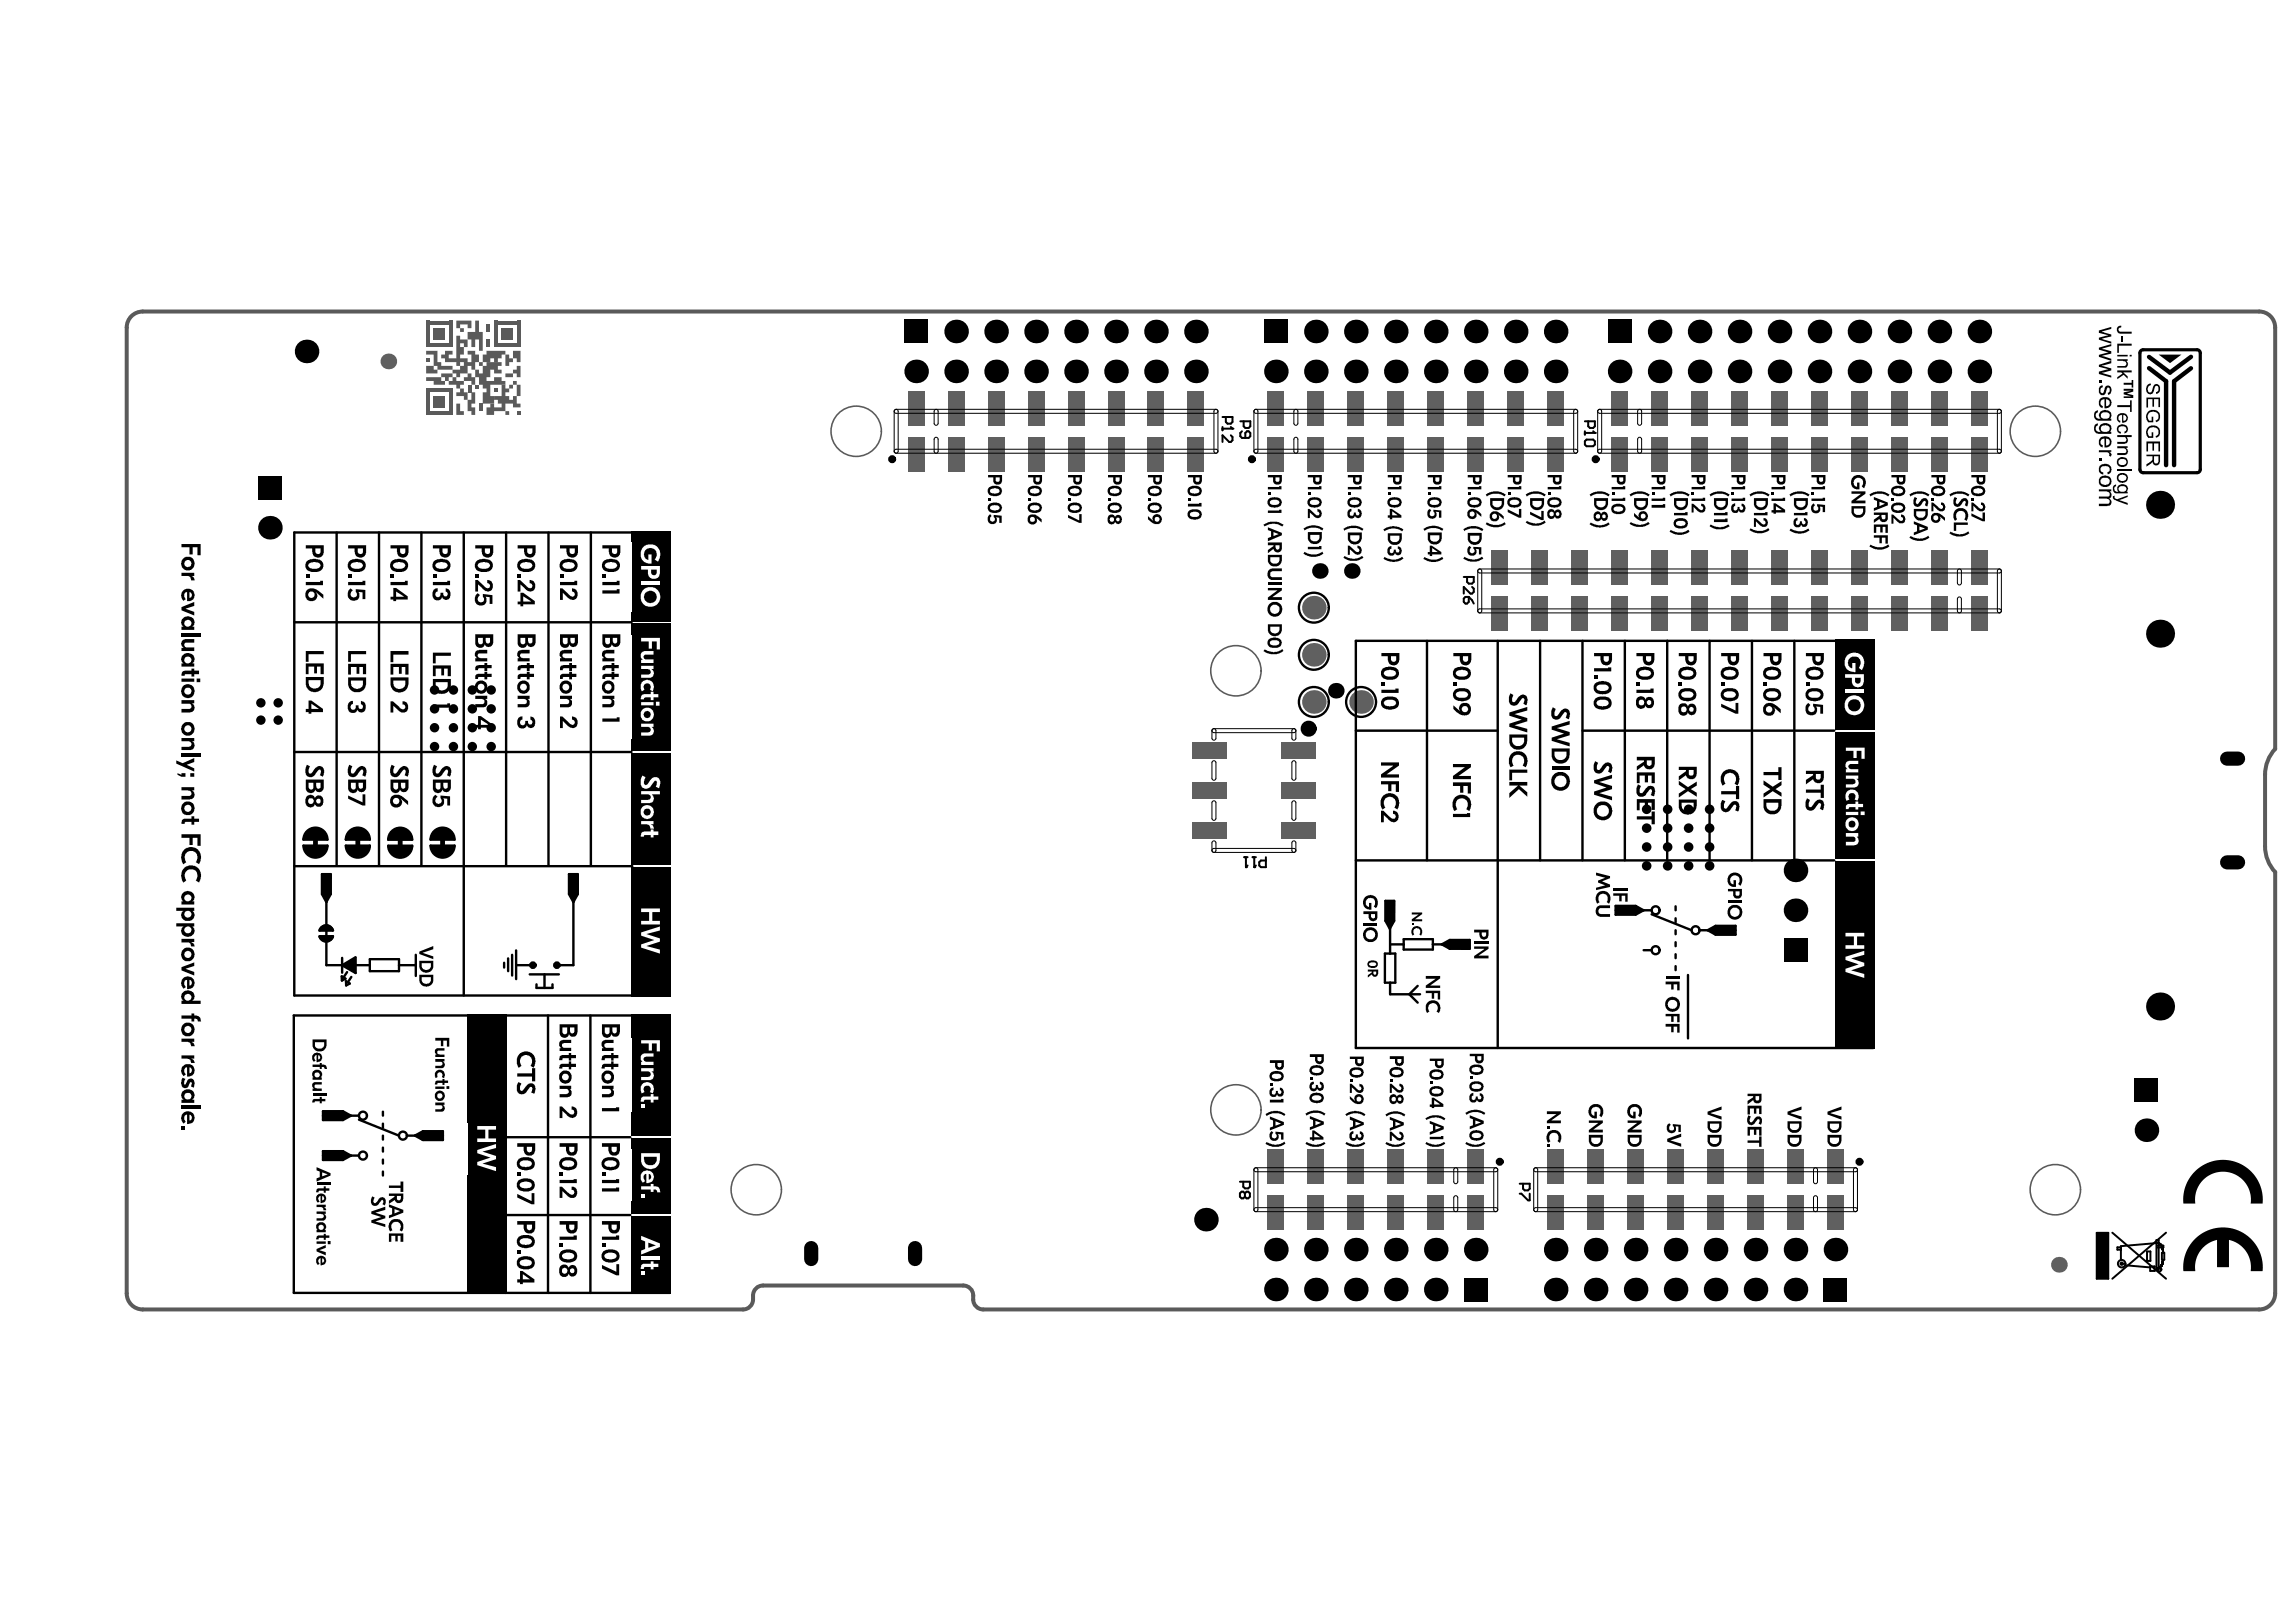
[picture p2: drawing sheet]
<svg xmlns="http://www.w3.org/2000/svg" width="297mm" height="210mm" viewBox="0 0 297 210" stroke-linecap="round" stroke-linejoin="round" font-family="sans-serif">
<g fill="#5a5a5a">
<path d="M62.9 42h.5v1h-.5z"/>
<path d="M62.9 43.9h.5v1h-.5z"/>
<path d="M61.5 41.5h.5v1.5h.5v2.4h-.5v-1.5h-.5v1h-.5v-1h-.5v-.9h1z"/>
<path d="M59 41.5h2v1h-.5v-.5h-1v.5h.5v.5h-.5v-.5h-.5z"/>
<path d="M55.1 46.4h.5v.5h-.5z"/>
<path d="M55.1 45.4h1.5v1.5h.5v.5h1.4v.4h-1.9v.5h-1.5v-.9h1v.4h.5v-.4h-.5v-1.5h-1z"/>
<path d="M59 43.4h.5v.5h1v1h-.5v-.5h-.5v.5h.5v1h-.5v.5h1v.5h.5v-1h-.5v-.5h1v.5h.5v1h.5v.5h-.5v-.5h-.5v.9h-.5v-.4h-.5v.9h-1v.5h-.5v-.5h-.5v-.5h1v-.4h.5v-.5h-.5v.5h-.5v-.5h-1.4v-.5h-.5v-.5h.5v-.5h.9v.5h-.4v.5h.9z"/>
<path d="M58.1 49.3h.4v-.5h.5v.5h1v.5h-.5v.5h-.5v-.5h-.9z"/>
<path d="M57.1 48.3h1.4v.5h-.4v.5h-.5v-.5h-.5z"/>
<path d="M55.1 48.8h2v.5h.5v.5h-1.5v-.5h-1z"/>
<path d="M66.9 53.2h.4v.5h-.4z"/>
<path d="M64.9 49.8h.5v.5h.5v-.5h.5v-.5h.5v.5h.4v1.5h-.4v-1.5h-.5v.5h-.5v.5h-.5v.5h.5v.4h.5v-.4h.5v.9h.4v.5h-.9v-.5h-1v1h.5v.5h-.5v-.5h-1.5v.5h-1v-1h.5v-.5h.5v.5h1v-.5h-.5v-.5h-.5v-.4h1z"/>
<path d="M65.4 48.3h1v-.5h.5v-.4h.4v1.4h-.4v-.5h-.5v.5h-1z"/>
<path d="M66.4 45.4h.9v1.5h-.4v-.5h-.5z"/>
<path d="M65.4 45.9h.5v.5h.5v.5h-.5v.5h-.5z"/>
<path d="M62.5 45.9h.4v-.5h2.5v.5h-.5v.5h-.5v.5h-.5v-.5h-.5v.5h-.9z"/>
<path d="M61.5 47.8h.5v.5h.5v-.9h.4v-.5h2v.5h-.5v.4h.5v.5h-1v-.5h-.5v1h-.5v.5h1v-.5h1v.5h.5v.5h-2v1.5h.5v.9h-1.4v-1.4h.4v-.5h-.4v-.5h-.5v-1h-.5z"/>
<path d="M61.5 49.8h.5v.5h-.5z"/>
<path d="M60 48.8h.5v-.5h.5v.5h.5v1h-.5v-.5h-1z"/>
<path d="M60.5 49.8h.5v1h-.5z"/>
<path d="M59 50.8h.5v-.5h.5v.5h.5v.9h-.5v-.4h-1z"/>
<path d="M61 50.8h.5v1.4h-.5v.5h.5v1h-.5v-.5h-.5v-1.5h.5z"/>
<path d="M59 52.2h.5v1h.5v.5h-1z"/>
<path d="M55.1 44.4h3.4v.5h-3.4z"/>
<path d="M58.1 41.5h.4v3.4h-.4z"/>
<path d="M55.1 41.5h3.4v.5h-3.4z"/>
<path d="M55.1 41.5h.5v3.4h-.5z"/>
<path d="M56.1 42.5h1.5v1.4h-1.5z"/>
<path d="M56.1 51.3h1.5v1.4h-1.5z"/>
<path d="M55.1 50.3h.5v3.4h-.5z"/>
<path d="M55.1 50.3h3.4v.5h-3.4z"/>
<path d="M58.1 50.3h.4v3.4h-.4z"/>
<path d="M55.1 53.2h3.4v.5h-3.4z"/>
<path d="M64.9 42.5h1.5v1.4h-1.5z"/>
<path d="M63.9 41.5h.5v3.4h-.5z"/>
<path d="M63.9 41.5h3.4v.5h-3.4z"/>
<path d="M66.9 41.5h.4v3.4h-.4z"/>
<path d="M63.9 44.4h3.4v.5h-3.4z"/>
<path d="M63.9 50.3h.5v.5h-.5z"/>
<path d="M62 52.2h.5v1h-.5z"/>
</g>
<g fill="none" stroke="#5a5a5a" stroke-width=".2">
<circle cx="110.8" cy="55.8" r="3.3"/>
<circle cx="263.3" cy="55.8" r="3.3"/>
<circle cx="159.9" cy="86.8" r="3.3"/>
<circle cx="97.8" cy="154" r="3.3"/>
<circle cx="159.9" cy="143.6" r="3.3"/>
<circle cx="265.9" cy="154" r="3.3"/>
</g>
<path d="M294.3 96.9a4.9 4.9 0 0 0-1.3 3.3v9.3a4.9 4.9 0 0 0 1.3 3.4v54.5a2.07 2.07 0 0 1-2 2.1h-165.1a1.41 1.41 0 0 1-1.3-1.9 1.29 1.29 0 0 0-1.3-1.2h-25.9a1.41 1.41 0 0 0-1.3 1.8 1.29 1.29 0 0 1-1.3 1.3h-77.6a2.07 2.07 0 0 1-2.1-2.1v-125a2.07 2.07 0 0 1 2.1-2.1h273.8a2.07 2.07 0 0 1 2 2.1v54.5" fill="none" stroke="#5a5a5a" stroke-width=".52"/>
<g fill="#000">
<circle cx="39.7" cy="45.5" r="1.53"/>
<circle cx="118.5" cy="48.1" r="1.53"/>
<circle cx="123.7" cy="42.9" r="1.53"/>
<circle cx="123.7" cy="48.1" r="1.53"/>
<circle cx="128.9" cy="42.9" r="1.53"/>
<circle cx="128.9" cy="48.1" r="1.53"/>
<circle cx="134" cy="48.1" r="1.53"/>
<circle cx="134" cy="42.9" r="1.53"/>
<circle cx="139.2" cy="48.1" r="1.53"/>
<circle cx="139.2" cy="42.9" r="1.53"/>
<circle cx="144.4" cy="48.1" r="1.53"/>
<circle cx="144.4" cy="42.9" r="1.53"/>
<circle cx="149.6" cy="48.1" r="1.53"/>
<circle cx="149.6" cy="42.9" r="1.53"/>
<circle cx="154.7" cy="48.1" r="1.53"/>
<circle cx="154.7" cy="42.9" r="1.53"/>
<circle cx="165.1" cy="48.1" r="1.53"/>
<circle cx="170.2" cy="48.1" r="1.53"/>
<circle cx="170.2" cy="42.9" r="1.53"/>
<circle cx="175.4" cy="48.1" r="1.53"/>
<circle cx="175.4" cy="42.9" r="1.53"/>
<circle cx="180.6" cy="42.9" r="1.53"/>
<circle cx="180.6" cy="48.1" r="1.53"/>
<circle cx="185.7" cy="42.9" r="1.53"/>
<circle cx="185.7" cy="48.1" r="1.53"/>
<circle cx="190.9" cy="48.1" r="1.53"/>
<circle cx="190.9" cy="42.9" r="1.53"/>
<circle cx="196.1" cy="48.1" r="1.53"/>
<circle cx="196.1" cy="42.9" r="1.53"/>
<circle cx="201.3" cy="42.9" r="1.53"/>
<circle cx="201.3" cy="48.1" r="1.53"/>
<circle cx="209.5" cy="48.1" r="1.53"/>
<circle cx="214.7" cy="42.9" r="1.53"/>
<circle cx="214.7" cy="48.1" r="1.53"/>
<circle cx="219.9" cy="48.1" r="1.53"/>
<circle cx="219.9" cy="42.9" r="1.53"/>
<circle cx="225.1" cy="42.9" r="1.53"/>
<circle cx="225.1" cy="48.1" r="1.53"/>
<circle cx="230.2" cy="42.9" r="1.53"/>
<circle cx="230.2" cy="48.1" r="1.53"/>
<circle cx="235.4" cy="48.1" r="1.53"/>
<circle cx="235.4" cy="42.9" r="1.53"/>
<circle cx="240.6" cy="42.9" r="1.53"/>
<circle cx="240.6" cy="48.1" r="1.53"/>
<circle cx="245.7" cy="42.9" r="1.53"/>
<circle cx="245.7" cy="48.1" r="1.53"/>
<circle cx="250.9" cy="48.1" r="1.53"/>
<circle cx="250.9" cy="42.9" r="1.53"/>
<circle cx="256.1" cy="48.1" r="1.53"/>
<circle cx="256.1" cy="42.9" r="1.53"/>
<circle cx="34.9" cy="68.3" r="1.53"/>
<circle cx="170.8" cy="73.9" r="1.01"/>
<circle cx="174.9" cy="73.9" r="1.01"/>
<circle cx="279.5" cy="65.3" r="1.81"/>
<circle cx="33.7" cy="93.2" r=".61"/>
<circle cx="33.8" cy="91" r=".61"/>
<circle cx="36" cy="93.2" r=".61"/>
<circle cx="36" cy="91" r=".61"/>
<circle cx="56.2" cy="94.2" r=".61"/>
<circle cx="56.2" cy="89.3" r=".61"/>
<circle cx="56.2" cy="96.6" r=".61"/>
<circle cx="56.2" cy="91.7" r=".61"/>
<circle cx="58.7" cy="94.2" r=".61"/>
<circle cx="58.7" cy="89.3" r=".61"/>
<circle cx="58.7" cy="96.6" r=".61"/>
<circle cx="58.7" cy="91.7" r=".61"/>
<circle cx="61.1" cy="94.2" r=".61"/>
<circle cx="61.1" cy="89.3" r=".61"/>
<circle cx="61.1" cy="96.6" r=".61"/>
<circle cx="61.1" cy="91.7" r=".61"/>
<circle cx="63.5" cy="94.2" r=".61"/>
<circle cx="63.5" cy="89.3" r=".61"/>
<circle cx="63.5" cy="96.6" r=".61"/>
<circle cx="63.5" cy="91.7" r=".61"/>
<circle cx="172.8" cy="89.4" r="1.01"/>
<circle cx="279.5" cy="82" r="1.81"/>
<circle cx="213" cy="112.1" r=".62"/>
<circle cx="213" cy="109.6" r=".62"/>
<circle cx="213" cy="104.7" r=".62"/>
<circle cx="213" cy="107.2" r=".62"/>
<circle cx="215.7" cy="112.1" r=".62"/>
<circle cx="215.7" cy="109.6" r=".62"/>
<circle cx="215.7" cy="107.2" r=".62"/>
<circle cx="215.7" cy="104.7" r=".62"/>
<circle cx="218.5" cy="112.1" r=".62"/>
<circle cx="218.5" cy="109.6" r=".62"/>
<circle cx="218.5" cy="107.2" r=".62"/>
<circle cx="218.5" cy="104.7" r=".62"/>
<circle cx="221.2" cy="112.1" r=".62"/>
<circle cx="221.2" cy="109.6" r=".62"/>
<circle cx="221.2" cy="107.2" r=".62"/>
<circle cx="221.2" cy="104.7" r=".62"/>
<circle cx="232.3" cy="117.8" r="1.53"/>
<circle cx="232.3" cy="112.6" r="1.53"/>
<circle cx="279.5" cy="130.2" r="1.81"/>
<circle cx="156" cy="157.8" r="1.53"/>
<circle cx="277.7" cy="146.3" r="1.53"/>
<circle cx="165.1" cy="166.9" r="1.53"/>
<circle cx="165.1" cy="161.7" r="1.53"/>
<circle cx="170.2" cy="166.9" r="1.53"/>
<circle cx="170.2" cy="161.7" r="1.53"/>
<circle cx="175.4" cy="166.9" r="1.53"/>
<circle cx="175.4" cy="161.7" r="1.53"/>
<circle cx="180.6" cy="166.9" r="1.53"/>
<circle cx="180.6" cy="161.7" r="1.53"/>
<circle cx="185.7" cy="161.7" r="1.53"/>
<circle cx="185.7" cy="166.9" r="1.53"/>
<circle cx="190.9" cy="161.7" r="1.53"/>
<circle cx="201.3" cy="166.9" r="1.53"/>
<circle cx="201.3" cy="161.7" r="1.53"/>
<circle cx="206.4" cy="166.9" r="1.53"/>
<circle cx="206.4" cy="161.7" r="1.53"/>
<circle cx="211.6" cy="161.7" r="1.53"/>
<circle cx="211.6" cy="166.9" r="1.53"/>
<circle cx="216.8" cy="161.7" r="1.53"/>
<circle cx="216.8" cy="166.9" r="1.53"/>
<circle cx="221.9" cy="166.9" r="1.53"/>
<circle cx="221.9" cy="161.7" r="1.53"/>
<circle cx="227.1" cy="161.7" r="1.53"/>
<circle cx="227.1" cy="166.9" r="1.53"/>
<circle cx="232.3" cy="161.7" r="1.53"/>
<circle cx="232.3" cy="166.9" r="1.53"/>
<circle cx="237.5" cy="161.7" r="1.53"/>
</g>
<g fill="#000">
<path d="M117 41.4h3.1v3h-3.1z" fill-rule="evenodd"/>
<path d="M163.5 41.4h3.1v3h-3.1z" fill-rule="evenodd"/>
<path d="M208 41.4h3.1v3h-3.1z" fill-rule="evenodd"/>
<path d="M33.4 61.6h3v3.1h-3z" fill-rule="evenodd"/>
<path d="M230.8 121.4h3v3.1h-3z" fill-rule="evenodd"/>
<path d="M276.2 139.6h3v3h-3z" fill-rule="evenodd"/>
<path d="M189.4 165.3h3v3.1h-3z" fill-rule="evenodd"/>
<path d="M235.9 165.3h3.1v3.1h-3.1z" fill-rule="evenodd"/>
</g>
<path d="M288.1 98.2h1.4M288.1 111.6h1.4M104.9 161.5v1.4M118.4 161.5v1.4" fill="none" stroke="#000" stroke-width="1.8"/>
<g fill="#606060">
<circle cx="170" cy="90.8" r="1.53"/>
<circle cx="170" cy="78.6" r="1.53"/>
<circle cx="176.1" cy="90.8" r="1.53"/>
<circle cx="170" cy="84.7" r="1.53"/>
<circle cx="50.2" cy="46.8" r="1.02"/>
<circle cx="266.4" cy="163.7" r="1.02"/>
</g>
<g fill="#606060">
<path d="M154.2 96.1h4.5v2.1h-4.5z" fill-rule="evenodd"/>
<path d="M154.2 101.3h4.5v2h-4.5z" fill-rule="evenodd"/>
<path d="M165.7 96.1h4.5v2.1h-4.5z" fill-rule="evenodd"/>
<path d="M165.7 101.3h4.5v2h-4.5z" fill-rule="evenodd"/>
<path d="M154.2 106.4h4.5v2.1h-4.5z" fill-rule="evenodd"/>
<path d="M165.7 106.4h4.5v2.1h-4.5z" fill-rule="evenodd"/>
<path d="M189.9 148.8h2.1v4.4h-2.1z" fill-rule="evenodd"/>
<path d="M189.9 154.7h2.1v4.5h-2.1z" fill-rule="evenodd"/>
<path d="M169.2 154.7h2.1v4.5h-2.1z" fill-rule="evenodd"/>
<path d="M169.2 148.8h2.1v4.4h-2.1z" fill-rule="evenodd"/>
<path d="M164 154.7h2.1v4.5h-2.1z" fill-rule="evenodd"/>
<path d="M164 148.8h2.1v4.4h-2.1z" fill-rule="evenodd"/>
<path d="M174.4 154.7h2v4.5h-2z" fill-rule="evenodd"/>
<path d="M174.4 148.8h2v4.4h-2z" fill-rule="evenodd"/>
<path d="M179.5 154.7h2.1v4.5h-2.1z" fill-rule="evenodd"/>
<path d="M179.5 148.8h2.1v4.4h-2.1z" fill-rule="evenodd"/>
<path d="M184.7 148.8h2.1v4.4h-2.1z" fill-rule="evenodd"/>
<path d="M184.7 154.7h2.1v4.5h-2.1z" fill-rule="evenodd"/>
<path d="M249.9 50.6h2v4.5h-2z" fill-rule="evenodd"/>
<path d="M249.9 56.6h2v4.4h-2z" fill-rule="evenodd"/>
<path d="M255 50.6h2.1v4.5h-2.1z" fill-rule="evenodd"/>
<path d="M255 56.6h2.1v4.4h-2.1z" fill-rule="evenodd"/>
<path d="M208.5 56.6h2.1v4.4h-2.1z" fill-rule="evenodd"/>
<path d="M208.5 50.6h2.1v4.5h-2.1z" fill-rule="evenodd"/>
<path d="M229.2 50.6h2.1v4.5h-2.1z" fill-rule="evenodd"/>
<path d="M229.2 56.6h2.1v4.4h-2.1z" fill-rule="evenodd"/>
<path d="M234.4 50.6h2v4.5h-2z" fill-rule="evenodd"/>
<path d="M234.4 56.6h2v4.4h-2z" fill-rule="evenodd"/>
<path d="M224 50.6h2.1v4.5h-2.1z" fill-rule="evenodd"/>
<path d="M224 56.6h2.1v4.4h-2.1z" fill-rule="evenodd"/>
<path d="M218.8 50.6h2.1v4.5h-2.1z" fill-rule="evenodd"/>
<path d="M218.8 56.6h2.1v4.4h-2.1z" fill-rule="evenodd"/>
<path d="M213.7 56.6h2v4.4h-2z" fill-rule="evenodd"/>
<path d="M213.7 50.6h2v4.5h-2z" fill-rule="evenodd"/>
<path d="M244.7 56.6h2.1v4.4h-2.1z" fill-rule="evenodd"/>
<path d="M244.7 50.6h2.1v4.5h-2.1z" fill-rule="evenodd"/>
<path d="M239.5 56.6h2.1v4.4h-2.1z" fill-rule="evenodd"/>
<path d="M239.5 50.6h2.1v4.5h-2.1z" fill-rule="evenodd"/>
<path d="M205.4 154.7h2.1v4.5h-2.1z" fill-rule="evenodd"/>
<path d="M205.4 148.8h2.1v4.4h-2.1z" fill-rule="evenodd"/>
<path d="M200.2 154.7h2.1v4.5h-2.1z" fill-rule="evenodd"/>
<path d="M200.2 148.8h2.1v4.4h-2.1z" fill-rule="evenodd"/>
<path d="M231.3 154.7h2v4.5h-2z" fill-rule="evenodd"/>
<path d="M231.3 148.8h2v4.4h-2z" fill-rule="evenodd"/>
<path d="M226.1 148.8h2.1v4.4h-2.1z" fill-rule="evenodd"/>
<path d="M226.1 154.7h2.1v4.5h-2.1z" fill-rule="evenodd"/>
<path d="M220.9 148.8h2.1v4.4h-2.1z" fill-rule="evenodd"/>
<path d="M220.9 154.7h2.1v4.5h-2.1z" fill-rule="evenodd"/>
<path d="M210.6 148.8h2v4.4h-2z" fill-rule="evenodd"/>
<path d="M210.6 154.7h2v4.5h-2z" fill-rule="evenodd"/>
<path d="M215.7 148.8h2.1v4.4h-2.1z" fill-rule="evenodd"/>
<path d="M215.7 154.7h2.1v4.5h-2.1z" fill-rule="evenodd"/>
<path d="M236.4 154.7h2.1v4.5h-2.1z" fill-rule="evenodd"/>
<path d="M236.4 148.8h2.1v4.4h-2.1z" fill-rule="evenodd"/>
<path d="M193 77.2h2.1v4.5h-2.1z" fill-rule="evenodd"/>
<path d="M193 71.3h2.1v4.4h-2.1z" fill-rule="evenodd"/>
<path d="M213.7 77.2h2v4.5h-2z" fill-rule="evenodd"/>
<path d="M213.7 71.3h2v4.4h-2z" fill-rule="evenodd"/>
<path d="M208.5 77.2h2.1v4.5h-2.1z" fill-rule="evenodd"/>
<path d="M208.5 71.3h2.1v4.4h-2.1z" fill-rule="evenodd"/>
<path d="M255 71.3h2.1v4.4h-2.1z" fill-rule="evenodd"/>
<path d="M255 77.2h2.1v4.5h-2.1z" fill-rule="evenodd"/>
<path d="M234.4 77.2h2v4.5h-2z" fill-rule="evenodd"/>
<path d="M234.4 71.3h2v4.4h-2z" fill-rule="evenodd"/>
<path d="M229.2 77.2h2.1v4.5h-2.1z" fill-rule="evenodd"/>
<path d="M229.2 71.3h2.1v4.4h-2.1z" fill-rule="evenodd"/>
<path d="M239.5 77.2h2.1v4.5h-2.1z" fill-rule="evenodd"/>
<path d="M239.5 71.3h2.1v4.4h-2.1z" fill-rule="evenodd"/>
<path d="M244.7 77.2h2.1v4.5h-2.1z" fill-rule="evenodd"/>
<path d="M244.7 71.3h2.1v4.4h-2.1z" fill-rule="evenodd"/>
<path d="M249.9 71.3h2v4.4h-2z" fill-rule="evenodd"/>
<path d="M249.9 77.2h2v4.5h-2z" fill-rule="evenodd"/>
<path d="M218.8 71.3h2.1v4.4h-2.1z" fill-rule="evenodd"/>
<path d="M218.8 77.2h2.1v4.5h-2.1z" fill-rule="evenodd"/>
<path d="M224 71.3h2.1v4.4h-2.1z" fill-rule="evenodd"/>
<path d="M224 77.2h2.1v4.5h-2.1z" fill-rule="evenodd"/>
<path d="M203.3 71.3h2.1v4.4h-2.1z" fill-rule="evenodd"/>
<path d="M203.3 77.2h2.1v4.5h-2.1z" fill-rule="evenodd"/>
<path d="M198.2 71.3h2v4.4h-2z" fill-rule="evenodd"/>
<path d="M198.2 77.2h2v4.5h-2z" fill-rule="evenodd"/>
<path d="M117.5 56.6h2.1v4.4h-2.1z" fill-rule="evenodd"/>
<path d="M117.5 50.6h2.1v4.5h-2.1z" fill-rule="evenodd"/>
<path d="M138.2 50.6h2v4.5h-2z" fill-rule="evenodd"/>
<path d="M138.2 56.6h2v4.4h-2z" fill-rule="evenodd"/>
<path d="M143.3 50.6h2.1v4.5h-2.1z" fill-rule="evenodd"/>
<path d="M143.3 56.6h2.1v4.4h-2.1z" fill-rule="evenodd"/>
<path d="M133 50.6h2.1v4.5h-2.1z" fill-rule="evenodd"/>
<path d="M133 56.6h2.1v4.4h-2.1z" fill-rule="evenodd"/>
<path d="M127.8 50.6h2.1v4.5h-2.1z" fill-rule="evenodd"/>
<path d="M127.8 56.6h2.1v4.4h-2.1z" fill-rule="evenodd"/>
<path d="M122.7 56.6h2v4.4h-2z" fill-rule="evenodd"/>
<path d="M122.7 50.6h2v4.5h-2z" fill-rule="evenodd"/>
<path d="M153.7 56.6h2.1v4.4h-2.1z" fill-rule="evenodd"/>
<path d="M153.7 50.6h2.1v4.5h-2.1z" fill-rule="evenodd"/>
<path d="M148.5 56.6h2.1v4.4h-2.1z" fill-rule="evenodd"/>
<path d="M148.5 50.6h2.1v4.5h-2.1z" fill-rule="evenodd"/>
<path d="M164 56.6h2.1v4.4h-2.1z" fill-rule="evenodd"/>
<path d="M164 50.6h2.1v4.5h-2.1z" fill-rule="evenodd"/>
<path d="M184.7 50.6h2.1v4.5h-2.1z" fill-rule="evenodd"/>
<path d="M184.7 56.6h2.1v4.4h-2.1z" fill-rule="evenodd"/>
<path d="M189.9 50.6h2.1v4.5h-2.1z" fill-rule="evenodd"/>
<path d="M189.9 56.6h2.1v4.4h-2.1z" fill-rule="evenodd"/>
<path d="M179.5 50.6h2.1v4.5h-2.1z" fill-rule="evenodd"/>
<path d="M179.5 56.6h2.1v4.4h-2.1z" fill-rule="evenodd"/>
<path d="M174.4 50.6h2v4.5h-2z" fill-rule="evenodd"/>
<path d="M174.4 56.6h2v4.4h-2z" fill-rule="evenodd"/>
<path d="M169.2 56.6h2.1v4.4h-2.1z" fill-rule="evenodd"/>
<path d="M169.2 50.6h2.1v4.5h-2.1z" fill-rule="evenodd"/>
<path d="M200.2 56.6h2.1v4.4h-2.1z" fill-rule="evenodd"/>
<path d="M200.2 50.6h2.1v4.5h-2.1z" fill-rule="evenodd"/>
<path d="M195.1 56.6h2v4.4h-2z" fill-rule="evenodd"/>
<path d="M195.1 50.6h2v4.5h-2z" fill-rule="evenodd"/>
</g>
<g fill="#000">
<path d="M279.3 45.9h2.9l-1.5 1.1zM23.5 78.6l1.6-.7v.5l-1.1 .4 1.1 .4v.5l-1.6-.7zM23.5 74.1h1.6v.4h-.3l.3 .2 .1 .4h-.5a.52 .52 0 0 0-.6-.6h-.6zM23.5 70.4h2.5v1.5h-.5v-1.1h-.6v.9h-.4v-.9h-1zM22.8 98.4l.8 .4 1.5-.7v.5l-1 .4 1 .4v.5l-2.3-1.1zM23.5 83l.4-.3h1.2v.5h-.9a.33 .33 0 0 0-.4 .3 .33 .33 0 0 0 .5 .3h.8v.5h-1.6v-.5h.2a.6 .6 0 0 1-.2-.8zM23.5 97.4h2.5v.5h-2.5zM23.6 86.9l.3-.1h.9v-.3h.3v.3h.7v.4h-.7v.4h-.3v-.4h-.9v.3h-.4zM23.5 90.6h1.6v.4h-.2a.65 .65 0 0 1 .2 .7 .65 .65 0 0 1-.6 .5h-1v-.5h.9a.35 .35 0 0 0 .4-.4 .35 .35 0 0 0-.5-.2h-.8zM23.5 95.5h1.6v.4h-.2a.61 .61 0 0 1 .3 .7 .61 .61 0 0 1-.6 .5h-1.1v-.5h.9a.37 .37 0 0 0 .4-.4 .37 .37 0 0 0-.5-.3h-.8zM23.5 106.2l.3-.3h1v-.3h.3v.3h.7v.5h-.7v.3h-.3v-.3h-.8l-.1 .2h-.4zM23.5 101.9h1.6v.4h-.2a.64 .64 0 0 1 .2 .7 .64 .64 0 0 1-.6 .5h-1v-.5h.9a.34 .34 0 0 0 .4-.4 .34 .34 0 0 0-.4-.3h-.9z"/>
<path d="M23.5 108h2.5v1.5h-.5v-1.1h-.6v1h-.4v-1h-1zM23.7 110l.4-.2a1.29 1.29 0 0 1 1.5 .2 1.29 1.29 0 0 1 .3 1.5l-.1 .3-.5-.2 .1-.1a.87 .87 0 0 0 .1-.9 .87 .87 0 0 0-.8-.5 .86 .86 0 0 0-.8 .6 .86 .86 0 0 0 .2 .9l-.4 .2a1.71 1.71 0 0 1 0-1.8zM23.7 112.4h.1a1.31 1.31 0 0 1 1.8-.1 1.31 1.31 0 0 1 .2 1.8v.1l-.5-.2 .1-.2a.84 .84 0 0 0-.5-1.3 .84 .84 0 0 0-1 .9l.2 .6-.4 .2a1.47 1.47 0 0 1 0-1.8zM39.6 107.6l.4-.3h.3a1.24 1.24 0 0 1 1.9 .7l.2 .6h-3.3zM39.3 109.5h3.2l-.4 1-.5 .3h-.3a1.24 1.24 0 0 1-1.8-.7zM41.7 113.1h1.2v2.7l-.7 .7-.1-.1-.4-.6zM45.1 107.6l.4-.3h.3a1.24 1.24 0 0 1 1.8 .7l.2 .6h-3.2zM44.7 109.5h3.3l-.5 1-.4 .3h-.3a1.24 1.24 0 0 1-1.9-.7zM50.5 107.6l.4-.3h.4a1.24 1.24 0 0 1 1.8 .7l.2 .6h-3.2zM50.2 109.5h3.3l-.5 1-.4 .3h-.4a1.24 1.24 0 0 1-1.8-.7zM56 107.6l.4-.3h.4a1.24 1.24 0 0 1 1.8 .7l.2 .6h-3.3zM55.7 109.5h3.3l-.5 1-.4 .3h-.4a1.24 1.24 0 0 1-1.8-.7z"/>
<path d="M73.7 113.1h1.2v2.7l-.7 .7-.1-.1-.4-.6zM179.3 116.6h1.2v2.7l-.7 .6h-.1l-.4-.6zM209 117.1h2.7l.7 .7-.1 .1-.6 .4h-2.7zM23.5 125.2l1.6-.7v.5l-1.1 .4 1.1 .4v.4l-1.6-.6zM23.5 121.5h1.6v.4l-.3 .1 .3 .1 .1 .4-.5-.1a.46 .46 0 0 0-.6-.4h-.6zM23.5 134.4h1.6v.4h-.3l.3 .2 .1 .4h-.5a.53 .53 0 0 0-.6-.6h-.6zM23.5 136.6h1.6v.4h-.3l.3 .2 .1 .4h-.5a.53 .53 0 0 0-.6-.6h-.6zM23.5 131.4h1.3v-.2h.3v.2h.2a.71 .71 0 0 1 .7 .8h-.4l-.1-.3-.2-.1h-.2v.4h-.3v-.4h-1.3zM41.3 121l1.9 .1a1.02 1.02 0 0 1-1 .9 1.02 1.02 0 0 1-1-.8zM41.5 119.9a1.05 1.05 0 0 1 1.7 .5l-.1 .2-1.9-.1a.67 .67 0 0 1 .3-.6zM44.7 124.6l1.3-.7 .1 1.1-.1 .9-1.6-.9zM186.9 122.1l.6-.4h2.6v1.2h-2.6l-.7-.7z"/>
<path d="M221.2 120.3l.7-.4h2.6v1.2h-2.6l-.7-.7zM23.5 145.7h.5v.5h-.5zM23.6 139.5l.4 .1-.2 .3v.2a.13 .13 0 0 0 0 .2 .13 .13 0 0 0 .2 0l.2-.4a.51 .51 0 0 1 .6-.3 .51 .51 0 0 1 .4 .6l-.1 .6-.4-.2 .1-.4-.1-.2-.1 .1-.2 .4a.47 .47 0 0 1-.5 .3 .47 .47 0 0 1-.4-.5l-.1-.3zM41.8 148.9h2.7l.6 .6v.2l-.6 .4h-2.7zM41.8 143.7h2.7l.6 .7v.1l-.6 .4h-2.7zM54 146.8l.6-.4h2.7v1.3l-2.7-.1-.6-.6zM283.9 151.6a5.1 5.1 0 0 1 5.9-1 5.1 5.1 0 0 1 2.9 5.2h-1.5a3.6 3.6 0 0 0-3.6-4.2 3.6 3.6 0 0 0-3.6 4.2h-1.5a5.1 5.1 0 0 1 1.4-4.2zM283.9 160.4a5.1 5.1 0 0 1 5.9-1.1 5.1 5.1 0 0 1 2.9 5.2h-1.5a3.6 3.6 0 0 0-2.8-4v3.5h-1.6v-3.5a3.6 3.6 0 0 0-2.8 4h-1.5a5.1 5.1 0 0 1 1.4-4.1z"/>
<path d="M23.8 72.9a.5 .5 0 0 0 1 0 .5 .5 0 0 0-1 0zM23.4 72.9a.9 .9 0 0 1 1.8 0 .9 .9 0 0 1-1.8 0z"/>
<path d="M24.5 76.6v.8a.4 .4 0 0 0 .3-.4 .4 .4 0 0 0-.3-.4zM23.5 76.6a.88 .88 0 0 1 1.3-.3 .88 .88 0 0 1 .2 1.3l-.4 .2h-.4v-1.2a.53 .53 0 0 0-.4 .4 .53 .53 0 0 0 .2 .5l-.3 .2a1.05 1.05 0 0 1-.2-1.1z"/>
<path d="M23.9 80.7a.46 .46 0 0 0 .9 0 .46 .46 0 0 0-.9 0zM23.5 80.1a.91 .91 0 0 1 1-.3 .91 .91 0 0 1 .7 .8l-.1 .2-.2 .3h.2v.4h-1.6v-.4h.2a.77 .77 0 0 1-.2-1z"/>
<path d="M23.8 85.4a.5 .5 0 0 0 1 0 .5 .5 0 0 0-1 0zM23.5 84.9h.1a.88 .88 0 0 1 1-.4 .88 .88 0 0 1 .6 .9l-.2 .3-.1 .2h.2v.4h-1.6v-.4h.2a.77 .77 0 0 1-.2-1z"/>
<path d="M23.9 89.4a.46 .46 0 0 0 .9 0 .46 .46 0 0 0-.9 0zM23.4 89.4a.9 .9 0 0 1 1.8 0 .9 .9 0 0 1-1.8 0z"/>
<path d="M23.9 94.3a.46 .46 0 0 0 .9 0 .46 .46 0 0 0-.9 0zM23.4 94.3a.9 .9 0 0 1 1.8 0 .9 .9 0 0 1-1.8 0z"/>
<path d="M25.4 87.8h.5v.5h-.5zM23.5 87.8h1.6v.4h-1.6z"/>
<path d="M24.6 100.1h.5v.4h-.5zM23 100.1l.5 .2v-.2h.5v.4h-.5l-.5-.2z"/>
<path d="M23.8 104.6a.5 .5 0 0 0 1 0 .5 .5 0 0 0-1 0zM23.5 104.1a.89 .89 0 0 1 1.4-.2 .89 .89 0 0 1 0 1.4 .89 .89 0 0 1-1.4-.3 .98 .98 0 0 1 0-.9z"/>
<path d="M23.9 116a.45 .45 0 0 0 .2 .6 .45 .45 0 0 0 .6-.3 .45 .45 0 0 0-.3-.5zM23.5 115.7a.92 .92 0 0 1 1.6 .1 .74 .74 0 0 1-.2 .8h.2v.5h-1.6v-.5h.2a.68 .68 0 0 1-.2-.9z"/>
<path d="M22.8 117.5h2.3v.4h-.2a.79 .79 0 0 1 .1 1 .79 .79 0 0 1-.9 .3 .73 .73 0 0 1-.6-.6 .73 .73 0 0 1 .2-.7h-.9zM23.9 118a.46 .46 0 0 0 .1 .6 .46 .46 0 0 0 .6 0 .46 .46 0 0 0 0-.7h-.5z"/>
<path d="M23.5 128.5a.91 .91 0 0 1 1-.3 .91 .91 0 0 1 .7 .8l-.1 .2-.2 .3h1.1v.4h-2.5v-.4h.2a.77 .77 0 0 1-.2-1zM23.9 129.1a.46 .46 0 0 0 .9 0 .46 .46 0 0 0-.9 0z"/>
<path d="M23.9 123.5a.45 .45 0 0 0 .9 0 .45 .45 0 0 0-.9 0zM23.5 123a.9 .9 0 0 1 1.2-.2 .9 .9 0 0 1 .4 1.2 .9 .9 0 0 1-1.2 .3 1.04 1.04 0 0 1-.4-1.3z"/>
<path d="M23.9 133.2a.45 .45 0 0 0 .9 0 .45 .45 0 0 0-.9 0zM23.5 132.8a.9 .9 0 0 1 1.2-.3 .9 .9 0 0 1 .4 1.2 .9 .9 0 0 1-1.2 .3 1.04 1.04 0 0 1-.4-1.2z"/>
<path d="M24.5 126.8v.7a.37 .37 0 0 0 .3-.3 .37 .37 0 0 0-.3-.4zM23.5 126.8a.88 .88 0 0 1 1.3-.3 .88 .88 0 0 1 .2 1.2l-.3 .3h-.5v-1.2a.56 .56 0 0 0-.4 .4 .56 .56 0 0 0 .2 .5l-.3 .2a.98 .98 0 0 1-.2-1.1z"/>
<path d="M24.5 138.1v.8a.39 .39 0 0 0 .3-.4 .39 .39 0 0 0-.3-.4zM23.5 138.1h.1a.85 .85 0 0 1 1.3-.2 .85 .85 0 0 1 0 1.3l-.4 .1h-.3v-1.2a.51 .51 0 0 0-.4 .4 .51 .51 0 0 0 .2 .6l-.3 .2a1.17 1.17 0 0 1-.2-1.2z"/>
<path d="M22.8 119.5h2.3v.4h-.2a.78 .78 0 0 1 .2 .9 .78 .78 0 0 1-.9 .4 .75 .75 0 0 1-.7-.5 .75 .75 0 0 1 .2-.8h-.9zM23.9 120.1a.45 .45 0 0 0 .2 .6 .45 .45 0 0 0 .6-.2 .45 .45 0 0 0-.3-.6z"/>
<path d="M23.9 141.8a.45 .45 0 0 0 .9 0 .45 .45 0 0 0-.9 0zM23.5 141.3h.1a.83 .83 0 0 1 1.1-.3 .83 .83 0 0 1 .3 1.2l-.1 .1h.2v.4h-1.6v-.4h.2a.88 .88 0 0 1-.2-1z"/>
<path d="M24.5 144.2v.8a.4 .4 0 0 0 .3-.4 .4 .4 0 0 0-.3-.4zM23.5 144.2h.1a.85 .85 0 0 1 1.3-.2 .85 .85 0 0 1-.1 1.3l-.6 .2v-1.3a.52 .52 0 0 0-.4 .4 .52 .52 0 0 0 .2 .6l-.3 .2a1.05 1.05 0 0 1-.2-1.2z"/>
</g>
<g fill="none" stroke="#000" stroke-width=".13">
<path d="M115.7 53.1l.2-.1h41.4a.26 .26 0 0 1 .3 .2 .26 .26 0 0 1-.3 .3h-41.4a.26 .26 0 0 1-.2-.4zM115.7 58.3l.2-.2h41.4a.26 .26 0 0 1 .3 .3 .26 .26 0 0 1-.3 .3h-41.4a.26 .26 0 0 1-.2-.4zM115.7 53.1a.26 .26 0 0 1 .3-.1 .26 .26 0 0 1 .2 .2v5.2a.26 .26 0 0 1-.3 .3 .26 .26 0 0 1-.2-.3zM120.9 56.7a.26 .26 0 0 1 .3-.1 .26 .26 0 0 1 .2 .2v1.6a.26 .26 0 0 1-.3 .3 .26 .26 0 0 1-.2-.3zM120.9 53.1a.26 .26 0 0 1 .3-.1 .26 .26 0 0 1 .2 .2v1.6a.26 .26 0 0 1-.3 .2 .26 .26 0 0 1-.2-.2zM157.1 53.1a.26 .26 0 0 1 .3-.1 .26 .26 0 0 1 .2 .2v5.2a.26 .26 0 0 1-.3 .3 .26 .26 0 0 1-.3-.3zM162.3 53.1l.2-.1h41.3a.26 .26 0 0 1 .3 .2 .26 .26 0 0 1-.3 .3h-41.3a.26 .26 0 0 1-.2-.4zM162.3 58.3l.2-.2h41.3a.26 .26 0 0 1 .3 .3 .26 .26 0 0 1-.3 .3h-41.3a.26 .26 0 0 1-.2-.4zM162.3 53.1a.26 .26 0 0 1 .2-.1 .26 .26 0 0 1 .2 .2v5.2a.26 .26 0 0 1-.2 .3 .26 .26 0 0 1-.3-.3zM167.4 56.7a.26 .26 0 0 1 .3-.1 .26 .26 0 0 1 .2 .2v1.6a.26 .26 0 0 1-.2 .3 .26 .26 0 0 1-.3-.3zM167.4 53.1a.26 .26 0 0 1 .3-.1 .26 .26 0 0 1 .2 .2v1.6a.26 .26 0 0 1-.2 .2 .26 .26 0 0 1-.3-.2zM203.6 53.1a.26 .26 0 0 1 .3-.1 .26 .26 0 0 1 .2 .2v5.2a.26 .26 0 0 1-.3 .3 .26 .26 0 0 1-.2-.3z"/>
<path d="M206.7 53.1l.3-.1h51.7a.26 .26 0 0 1 .2 .2 .26 .26 0 0 1-.2 .3h-51.7a.26 .26 0 0 1-.3-.4zM206.7 58.3l.3-.2h51.7a.26 .26 0 0 1 .2 .3 .26 .26 0 0 1-.2 .3h-51.7a.26 .26 0 0 1-.3-.4zM206.7 53.1a.26 .26 0 0 1 .3-.1 .26 .26 0 0 1 .2 .2v5.2a.26 .26 0 0 1-.2 .3 .26 .26 0 0 1-.3-.3zM211.9 56.7a.26 .26 0 0 1 .3-.1 .26 .26 0 0 1 .2 .2v1.6a.26 .26 0 0 1-.3 .3 .26 .26 0 0 1-.2-.3zM211.9 53.1a.26 .26 0 0 1 .3-.1 .26 .26 0 0 1 .2 .2v1.6a.26 .26 0 0 1-.3 .2 .26 .26 0 0 1-.2-.2zM258.4 53.1a.26 .26 0 0 1 .3-.1 .26 .26 0 0 1 .2 .2v5.2a.26 .26 0 0 1-.2 .3 .26 .26 0 0 1-.3-.3zM191.2 73.8a.26 .26 0 0 1 .3-.2 .26 .26 0 0 1 .2 .3v5.2a.26 .26 0 0 1-.3 .2 .26 .26 0 0 1-.2-.2zM191.2 73.8l.2-.2h67.3a.26 .26 0 0 1 .2 .3 .26 .26 0 0 1-.2 .2h-67.3a.26 .26 0 0 1-.2-.3zM191.2 78.9l.2-.1h67.3a.26 .26 0 0 1 .2 .3 .26 .26 0 0 1-.2 .2h-67.3a.26 .26 0 0 1-.2-.4zM253.3 77.4a.26 .26 0 0 1 .3-.1 .26 .26 0 0 1 .2 .2v1.6a.26 .26 0 0 1-.3 .2 .26 .26 0 0 1-.3-.2zM253.3 73.8a.26 .26 0 0 1 .3-.2 .26 .26 0 0 1 .2 .3v1.5a.26 .26 0 0 1-.3 .3 .26 .26 0 0 1-.3-.3zM258.4 73.8a.26 .26 0 0 1 .3-.2 .26 .26 0 0 1 .2 .3v5.2a.26 .26 0 0 1-.2 .2 .26 .26 0 0 1-.3-.2z"/>
<path d="M156.8 98.6a.26 .26 0 0 1 .3-.1 .26 .26 0 0 1 .2 .2v2a.26 .26 0 0 1-.3 .3 .26 .26 0 0 1-.2-.3zM156.8 94.4a.26 .26 0 0 1 .3-.1 .26 .26 0 0 1 .2 .3v.9a.26 .26 0 0 1-.3 .3 .26 .26 0 0 1-.2-.3zM156.8 94.4l.2-.1h10.4a.26 .26 0 0 1 .3 .3 .26 .26 0 0 1-.3 .2h-10.4a.26 .26 0 0 1-.2-.4zM167.2 98.6a.26 .26 0 0 1 .3-.1 .26 .26 0 0 1 .2 .2v2a.26 .26 0 0 1-.3 .3 .26 .26 0 0 1-.3-.3zM167.2 94.4a.26 .26 0 0 1 .3-.1 .26 .26 0 0 1 .2 .3v.9a.26 .26 0 0 1-.3 .3 .26 .26 0 0 1-.3-.3zM156.8 108.9a.26 .26 0 0 1 .3-.1 .26 .26 0 0 1 .2 .3v1a.26 .26 0 0 1-.3 .2 .26 .26 0 0 1-.2-.2zM156.8 103.8a.26 .26 0 0 1 .3-.2 .26 .26 0 0 1 .2 .3v2a.26 .26 0 0 1-.3 .3 .26 .26 0 0 1-.2-.3zM156.8 109.9l.2-.1h10.4a.26 .26 0 0 1 .3 .3 .26 .26 0 0 1-.3 .2h-10.4a.26 .26 0 0 1-.2-.4zM167.2 108.9a.26 .26 0 0 1 .3-.1 .26 .26 0 0 1 .2 .3v1a.26 .26 0 0 1-.3 .2 .26 .26 0 0 1-.3-.2zM167.2 103.8a.26 .26 0 0 1 .3-.2 .26 .26 0 0 1 .2 .3v2a.26 .26 0 0 1-.3 .3 .26 .26 0 0 1-.3-.3zM162.3 156.4l.2-.1h31a.26 .26 0 0 1 .3 .2 .26 .26 0 0 1-.3 .3h-31a.26 .26 0 0 1-.2-.4zM162.3 151.2a.26 .26 0 0 1 .2-.1 .26 .26 0 0 1 .2 .3v5.1a.26 .26 0 0 1-.2 .3 .26 .26 0 0 1-.3-.3z"/>
<path d="M162.3 151.2l.2-.1h31a.26 .26 0 0 1 .3 .3 .26 .26 0 0 1-.3 .2h-31a.26 .26 0 0 1-.2-.4zM188.1 151.2a.26 .26 0 0 1 .3-.1 .26 .26 0 0 1 .2 .3v1.5a.26 .26 0 0 1-.3 .3 .26 .26 0 0 1-.2-.3zM188.1 154.9a.26 .26 0 0 1 .3-.2 .26 .26 0 0 1 .2 .3v1.5a.26 .26 0 0 1-.3 .3 .26 .26 0 0 1-.2-.3zM193.3 151.2a.26 .26 0 0 1 .3-.1 .26 .26 0 0 1 .2 .3v5.1a.26 .26 0 0 1-.3 .3 .26 .26 0 0 1-.3-.3zM198.5 151.2l.2-.1h41.3a.26 .26 0 0 1 .3 .3 .26 .26 0 0 1-.3 .2h-41.3a.26 .26 0 0 1-.2-.4zM198.5 156.4l.2-.1h41.3a.26 .26 0 0 1 .3 .2 .26 .26 0 0 1-.3 .3h-41.3a.26 .26 0 0 1-.2-.4zM198.5 151.2a.26 .26 0 0 1 .2-.1 .26 .26 0 0 1 .2 .3v5.1a.26 .26 0 0 1-.2 .3 .26 .26 0 0 1-.3-.3zM234.7 154.9a.26 .26 0 0 1 .2-.2 .26 .26 0 0 1 .2 .3v1.5a.26 .26 0 0 1-.2 .3 .26 .26 0 0 1-.3-.3zM234.7 151.2a.26 .26 0 0 1 .2-.1 .26 .26 0 0 1 .2 .3v1.5a.26 .26 0 0 1-.2 .3 .26 .26 0 0 1-.3-.3zM239.8 151.2a.26 .26 0 0 1 .3-.1 .26 .26 0 0 1 .2 .3v5.1a.26 .26 0 0 1-.3 .3 .26 .26 0 0 1-.2-.3z"/>
</g>
<path d="M278 47.6l2.2 1.7v10.9M283.5 47.7l-2.2 1.6v10.9M283.5 46.2l-2.8 2-2.7-2" fill="none" stroke="#000" stroke-width=".57"/>
<path d="M276.8 45.7v15.1M277.3 45.3h6.9M284.7 45.7v15.1M277.3 61.2h6.9M23.5 82.1h2.5M23.5 143.3h2.5" fill="none" stroke="#000" stroke-width=".41"/>
<g fill="none" stroke="#000" stroke-width=".25">
<path d="M271.3 159.5h1.5v6h-1.5zM273.3 159.5l6.9 6M280.2 159.5l-6.9 6M274.4 161.4h-.5v.3h.5M274.9 163.7l3.3 .3M277.8 162h.4v1.2h-.4zM278.2 163.9h.6v.6h-.6zM279 160.5h.3v3.8h-.3zM279.1 161.2h.8v.2h-.8M279.2 160.9h.1M279.2 160.9l-4.8 .4v1.7M279.2 164.1h.1"/>
<path d="M279.3 164.1h-.1M279.3 160.9h.1M279.3 164.1h.1M279.3 164h.1M279.3 164v.1M279.4 160.9h.1M279.4 160.9v.1M279.4 164h-.1M279.4 161h.1M279.4 164h.1M279.5 164h-.1M279.5 161h.1"/>
<path d="M279.5 164h.1M279.5 163.9v.1M279.5 163.9h.1M279.5 161v.1M279.5 161.1h.1M279.6 163.9h-.1M279.6 161.1h.1M279.6 161.1v.1M279.6 163.8l-.1 .1M279.6 161.2h.1M279.6 163.8h.1M279.7 163.8h-.1"/>
<path d="M279.7 161.2h.1M279.7 163.7h.1M279.7 163.7l-.1 .1M279.7 162.1h.3v.9h-.3zM279.7 163.6v.1M279.7 163.6h.1M279.7 163.5v.1M279.7 163.5h.1M279.8 163.5h.1M279.8 161.5h.1M279.8 163.5l-.1 .1M279.8 163.5h-.1"/>
<path d="M279.8 163.4l-.1 .1M279.8 163.4h.1M279.8 161.5v.1M279.8 161.6h.1M279.8 163.3v.1M279.8 161.6v.1M279.8 163.3h.1M279.8 161.7h.1M279.8 161.7v.1M279.8 163.2v.1M279.8 163.2h.1M279.8 161.8h.1"/>
<path d="M279.8 163.1v.1M279.8 161.9h.1M279.8 163.1h.1M279.8 163h.1M279.8 163v.1M279.8 161.9v.1M279.8 162h.1M279.8 162v.1M279.8 162.1h.1M279.9 162.1h.1"/>
</g>
<g fill="none" stroke="#000" stroke-width=".31">
<path d="M43.6 68.9v43.1M49 68.9v43.1M54.5 68.9v43.1M60 68.9v59.9M65.5 68.9v43.1M71 68.9v43.1M76.4 68.9v43.1M85.9 68.9h-47.8v59.9h48.2M38.1 80.5h43.6M38.1 97.3h43.6M175.4 94.6h18.4M184.6 82.9v28.4"/>
<path d="M193.8 82.9v52.7M199.2 82.9v28.4M204.7 94.6h32.6M204.7 82.9v28.4M210.2 82.9v28.4M215.7 82.9v28.4M221.2 82.9v28.4M226.7 82.9v28.4M232.1 82.9v28.4M242.4 82.9h-67v52.7h67M38.1 112.1h43.7M39.3 108.7h3.1"/>
<path d="M39.3 109.4h3.1M41.7 113.1h1.1v2.6l-.6 1-.5-1zM42.2 113.1v11.8h5.6M44.7 108.7h3.1M44.7 109.4h3.1M50.2 108.7h3.1M50.2 109.4h3.1M55.7 108.7h3.1M55.7 109.4h3.1M73.6 113.1h1.1v2.6l-.5 1-.6-1zM74.2 113.1v11.8h-2.3M175.4 111.3h61.9"/>
<path d="M179.2 116.6h1.2v2.6l-.6 1-.6-1zM179.8 117.8v5.6M209 117.8h4.7M209 117.2h2.6l1 .6-1 .6h-2.6zM213.7 118.3l5.1 2.1M216.8 117.3v.5M216.8 118.8v.5M44.2 126.3l.5 .4-.5 .2zM44.3 124v1.9M44.8 127l.5 .3-.5 .2zM44.9 125.8l-.4 .7M45.5 126.4l-.5 .7"/>
<path d="M46 123.9l-1.7 1 1.7 1v-2M47.8 124.1h3.8v1.6h-3.8zM51.6 124.9h2.2M53.8 123.6v2.7M65.2 124.6v.6M65.4 131.4v35.9M65.7 124v1.7M66.3 123.6v2.6M66.8 123v3.7M66.8 124.9h2.1M68.5 126.1h3.8M69.4 127.4v.4h2.1v-.4"/>
<path d="M70.4 126.1v1.7M70.9 131.4v35.9M76.4 131.4v35.9M86.6 131.4h-48.6v35.9h48.6M179.2 123.4h1.3v3.8h-1.3zM179.8 127.2v1.5h3.9M179.9 122.2h1.7M181.6 121.5h3.8v1.4h-3.8zM183.4 127.6l-1.1 1.1 1.1 1.1M185.4 122.2l2.7 .1M186.5 122.2l1.1-.6h2.5v1.2h-2.5zM212.6 123h1.1"/>
<path d="M216.8 120.4v.5M216.8 121.9v.5M216.8 123.5v.5M216.8 125v.5M218.4 126.2v8.2M219.9 120.4h4.6M220.9 120.4l1.1-.6h2.5v1.2h-2.5zM41.8 149.5h4.6M41.8 149h2.6l1 .5-1 .6h-2.6zM41.8 143.8h2.6l1 .6-1 .5h-2.6zM41.8 144.4h4.6M46.4 144.9l5.2 2.1"/>
<path d="M49.5 143.9v.5M49.5 145.4v.5M49.5 147v.5M49.5 148.5v.5M49.5 150.1v.5M49.5 151.6v.5M52.6 147h4.7M53.7 147l1-.6h2.6v1.1h-2.6zM65.4 147.2h16.2M65.4 157.2h16.2"/>
</g>
<path d="M40.8 108.7v.6M46.3 108.7v.6M51.8 108.8v.6M57.3 108.7v.6" fill="none" stroke="#000" stroke-width=".62"/>
<g fill="#000">
<path d="M81.7 68.8h5.1v1.3h-5.1z" fill-rule="evenodd"/>
<path d="M81.7 79.2h5.1v1.2h-5.1z" fill-rule="evenodd"/>
<path d="M81.7 68.8h1v11.6h-1z" fill-rule="evenodd"/>
<path d="M85.9 68.8h.9v11.5h-.9z" fill-rule="evenodd"/>
<path d="M81.7 95.7h5.1v1.5h-5.1z" fill-rule="evenodd"/>
<path d="M81.7 80.7h1v16.5h-1z" fill-rule="evenodd"/>
<path d="M81.7 97.5h1v14.4h-1z" fill-rule="evenodd"/>
<path d="M81.7 97.5h5.1v2.2h-5.1z" fill-rule="evenodd"/>
<path d="M81.7 80.7h5.1v1.5h-5.1z" fill-rule="evenodd"/>
<path d="M85.9 80.8h.9v16.4h-.9z" fill-rule="evenodd"/>
<path d="M85.9 97.6h.9v14.3h-.9z" fill-rule="evenodd"/>
<path d="M237.5 94.7h5v1.4h-5z" fill-rule="evenodd"/>
<path d="M237.5 94.8h1v16.4h-1z" fill-rule="evenodd"/>
<path d="M237.5 82.8h1v11.6h-1z" fill-rule="evenodd"/>
<path d="M237.5 93.2h5v1.2h-5z" fill-rule="evenodd"/>
<path d="M237.5 82.8h5v1.3h-5z" fill-rule="evenodd"/>
<path d="M241.7 82.8h.8v11.5h-.8z" fill-rule="evenodd"/>
<path d="M241.7 94.8h.8v16.4h-.8z" fill-rule="evenodd"/>
<path d="M81.7 112.2h5.1v4.9h-5.1z" fill-rule="evenodd"/>
<path d="M81.7 116.8h.9v9.4h-.9z" fill-rule="evenodd"/>
<path d="M81.7 108.8h5.1v3.1h-5.1z" fill-rule="evenodd"/>
<path d="M85.8 116.2h1v10.3h-1z" fill-rule="evenodd"/>
<path d="M237.5 111.5h5v2.1h-5z" fill-rule="evenodd"/>
<path d="M237.5 112.9h.8v22.7h-.8z" fill-rule="evenodd"/>
<path d="M237.5 109.8h5v1.4h-5z" fill-rule="evenodd"/>
<path d="M241.6 112.9h.9v22.9h-.9z" fill-rule="evenodd"/>
<path d="M60.5 131.3h5.1v14.1h-5.1z" fill-rule="evenodd"/>
<path d="M60.5 134.5h.9v30.2h-.9z" fill-rule="evenodd"/>
<path d="M81.7 123.8h5.1v5.2h-5.1z" fill-rule="evenodd"/>
<path d="M81.7 131.3h1v15.7h-1z" fill-rule="evenodd"/>
<path d="M81.7 131.3h5.1v3h-5.1z" fill-rule="evenodd"/>
<path d="M85.9 131.3h.9v15.7h-.9z" fill-rule="evenodd"/>
<path d="M237.9 111.6h4.2v24h-4.2z" fill-rule="evenodd"/>
<path d="M60.5 152.1h5.1v15.4h-5.1z" fill-rule="evenodd"/>
<path d="M64.6 141.2h1v23.8h-1z" fill-rule="evenodd"/>
<path d="M81.7 147.3h5.1v1.4h-5.1z" fill-rule="evenodd"/>
<path d="M81.7 157.4h5.1v2.1h-5.1z" fill-rule="evenodd"/>
<path d="M81.7 157.4h1v9.8h-1z" fill-rule="evenodd"/>
<path d="M81.7 147.3h1v9.8h-1z" fill-rule="evenodd"/>
<path d="M81.7 155.5h5.1v1.6h-5.1z" fill-rule="evenodd"/>
<path d="M81.7 143.9h5.1v3.1h-5.1z" fill-rule="evenodd"/>
<path d="M85.9 157.6h.9v9.6h-.9z" fill-rule="evenodd"/>
<path d="M85.9 147.3h.9v9.8h-.9z" fill-rule="evenodd"/>
<path d="M271.3 159.5h1.5v6h-1.5z" fill-rule="evenodd"/>
<path d="M81.7 165.7h5.1v1.8h-5.1z" fill-rule="evenodd"/>
</g>
<g fill="#fff">
<path d="M238.8 120.7h2.4v.5h-.9v1.1h.9v.5h-2.4v-.5h1v-1.1h-1z"/>
<path d="M238.8 123.8l2.4-.8v.6l-1.7 .4 1.7 .6v.4l-1.7 .6 1.7 .4v.6l-2.4-.8v-.4l1.7-.6-1.7-.6z"/>
</g>
<g fill="#000">
<path d="M271.5 42.8l1.6-.5v.3l-1.2 .3 1.2 .4v.2l-1.2 .4 1.2 .3v.3l-1.6-.5v-.3l1.3-.3-1.3-.3zM271.5 45l1.6-.5v.3l-1.2 .3 1.2 .4v.3l-1.2 .3 1.2 .3v.3l-1.6-.5v-.3l1.3-.3-1.3-.4zM271.5 47.2l1.6-.5v.3l-1.2 .3 1.2 .4v.2l-1.2 .3 1.2 .4v.3l-1.6-.5v-.3l1.3-.3-1.3-.3zM271.5 49.2h.3v.3h-.3zM271.5 59.4h.3v.3h-.3zM271.6 50l.4-.2 .1 .3a.42 .42 0 0 0-.3 .7h.1a.22 .22 0 0 0 .2 0 .22 .22 0 0 0 .1-.2 .62 .62 0 0 1 .6-.7 .64 .64 0 0 1 .4 .6 .64 .64 0 0 1-.5 .6v-.3a.36 .36 0 0 0 .2-.3 .36 .36 0 0 0-.2-.3h-.1l-.1 .3a.67 .67 0 0 1-.4 .6 .61 .61 0 0 1-.6-.8zM271.5 58.3h1.6v.2h-.2a.43 .43 0 0 1 .2 .6l-.3-.1a.36 .36 0 0 0 0-.4 .36 .36 0 0 0-.4-.1h-.9zM273.9 44.5h1.9v.2h-1.7v1h-.2zM274.4 43.5h.3v.7h-.3zM273.9 42.4l.3-.3h.2v.3a.3 .3 0 0 0-.3 .3 .3 .3 0 0 0 .4 .2h1.3v.3h-1.3a.55 .55 0 0 1-.6-.2 .55 .55 0 0 1 0-.6zM273.9 47.9h1.9v.3h-1.1l.6 .5v.3l-.6-.5-.8 .6v-.3l.7-.5-.2-.1h-.5zM274.7 50.3h1.3v.4l-.8 .2 .8 .2v.4h-1.3v-.2h1l-1-.3v-.2l1-.2h-1z"/>
<path d="M273.9 56.3h1.9v.3h-.7a.49 .49 0 0 1 .2 .5 .49 .49 0 0 1-.6 .3h-.8v-.2h.8a.32 .32 0 0 0 .4-.4 .32 .32 0 0 0-.4-.2h-.8zM273.9 46.5h1.4v.2h-.2a.47 .47 0 0 1 .2 .6 .47 .47 0 0 1-.6 .3h-.8v-.2h.8a.32 .32 0 0 0 .4-.4 .32 .32 0 0 0-.4-.3h-.8zM273.9 55.2h.1a.72 .72 0 0 1 .7-.3 .72 .72 0 0 1 .6 .5 .49 .49 0 0 1-.5 .7v-.2a.4 .4 0 0 0 .2-.6 .4 .4 0 0 0-.5-.1h-.1a.36 .36 0 0 0-.3 .3 .36 .36 0 0 0 .3 .4v.2a.57 .57 0 0 1-.5-.9zM273.9 57.7h1.4v.3h-.2a.51 .51 0 0 1 .2 .5 .51 .51 0 0 1-.3 .4h-1.1v-.3h.8a.32 .32 0 0 0 .4-.3 .32 .32 0 0 0-.4-.3h-.8zM273.9 52.4h1.7v-.6h.2v1.5h-.2v-.6h-1.7zM274.7 49.5h1.1v-.3h.2v1h-.2v-.4h-1.1zM277.7 51.4h1.8v1.3h-.3v-1h-.5v.9h-.2v-.9h-.6v1h-.2zM277.7 57.1h1.8v1.3h-.3v-1h-.5v.9h-.2v-.9h-.6v1h-.2zM277.7 49.9l.4-.3h.2v.2a.52 .52 0 0 0-.5 .5 .52 .52 0 0 0 .4 .5l.2-.2 .1-.3a.53 .53 0 0 1 .7-.5 .76 .76 0 0 1-.1 1.1l-.2 .1v-.2a.49 .49 0 0 0 .2-.9h-.1a.93 .93 0 0 0-.4 .8 .5 .5 0 0 1-.6 .3 .5 .5 0 0 1-.4-.5zM277.8 53.3l.3-.2 .3-.1a.85 .85 0 0 1 1 .5 .85 .85 0 0 1-.3 1l-.2 .2v-.3a.62 .62 0 0 0 .3-.7 .62 .62 0 0 0-.7-.4h-.1a.62 .62 0 0 0-.4 1l.1 .1h.3v-.5h.2v.8h-.7a1.08 1.08 0 0 1-.1-1.4zM277.8 55.3l.3-.2h.3a.85 .85 0 0 1 1 .4 .85 .85 0 0 1-.3 1.1l-.2 .1v-.2a.62 .62 0 0 0 .3-.8 .62 .62 0 0 0-.7-.4h-.1a.62 .62 0 0 0-.4 1l.1 .2h.3v-.6h.2v.8h-.7a1.08 1.08 0 0 1-.1-1.4zM127.8 64.5h.4v.3h-.4z"/>
<path d="M127.8 66.8l.3-.3 .2 .3a.37 .37 0 0 0-.2 .5 .37 .37 0 0 0 .6 .1v-.4l-.1-.1v-.3l1 .1v1h-.3v-.7l-.4-.1a.58 .58 0 0 1-.1 .8 .58 .58 0 0 1-.7 .1 .87 .87 0 0 1-.3-1zM133 64.5h.4v.3h-.4zM138.2 64.5h.3v.3h-.3zM138.2 66.6l1.4 .8v-.9h.3v1.2h-.3l-1.4-.7zM143.3 64.5h.4v.3h-.4zM148.5 64.5h.4v.3h-.4zM153.7 64.5h.3v.3h-.3zM153.7 65.2h1.4v-.1h.3v.5h-1.7zM164 63h1.5v-.1h.3v.4h-1.8zM164 63.7h.4v.4h-.4zM164 66.1h1.5v-.1h.3v.4h-1.8zM164 75.4h1.8v.3h-1.8z"/>
<path d="M164 76.1h1.8v.3l-1.2 .9h1.2v.3h-1.8v-.3l1.3-.9h-1.3zM164.1 73.8l.4-.2h1.3v.3h-1a.39 .39 0 0 0-.5 .4 .39 .39 0 0 0 .5 .4h1v.4h-1.1a.78 .78 0 0 1-.6-1.2zM163.5 67.9l.8-.4h.9l.8 .4-.2 .2-.5-.3h-.8l-.4 .1-.5 .2zM169.2 63h1.4v-.1h.4v.4h-1.8zM169.2 63.7h.4v.4h-.4zM169.2 70.8h1.4v-.1h.4v.4h-1.8zM169.2 65.9h.2l.7 .6a.32 .32 0 0 0 .3 .2 .32 .32 0 0 0 .3-.3l-.1-.2h-.2v-.3a.59 .59 0 0 1 .6 .7 .59 .59 0 0 1-.8 .4l-.7-.7v.7h-.3zM168.6 68.4l.5-.3 .6-.1 .9 .1 .6 .3-.1 .2-.8-.3h-.7l-.8 .3zM168.8 71.4a1.94 1.94 0 0 0 2.3 0l.1 .2v.1l-.9 .4h-.7l-.5-.1-.5-.4zM174.4 63h1.4v-.1h.3v.4h-1.7zM174.4 63.7h.3v.4h-.3zM174.5 66l.3-.1v.3a.28 .28 0 0 0-.2 .4 .28 .28 0 0 0 .5 0v-.3h.3a.25 .25 0 0 0 .1 .4 .25 .25 0 0 0 .3-.2 .25 .25 0 0 0-.1-.3v-.3a.6 .6 0 0 1 .5 .6 .6 .6 0 0 1-.5 .5h-.2l-.2-.3a.52 .52 0 0 1-.6 .4 .52 .52 0 0 1-.4-.7v-.2z"/>
<path d="M174.4 70.6h.2l.7 .6a.32 .32 0 0 0 .3 .2 .32 .32 0 0 0 .3-.2l-.1-.2-.2-.1v-.3a.59 .59 0 0 1 .6 .6 .59 .59 0 0 1-.6 .6l-.5-.3-.5-.4v.7h-.2zM173.8 68.4l.5-.3 .5-.1 1.1 .1 .5 .3-.2 .3-.6-.4h-.9l-.5 .2-.2 .2zM174 72a1.85 1.85 0 0 0 2.2 0l.2 .2-.1 .1-.5 .2-.7 .1a1.7 1.7 0 0 1-1.3-.4zM179.5 63h1.5v-.1h.3v.4h-1.8zM179.5 63.7h.4v.4h-.4zM179.5 70.9l.3-.2h.2v.3a.28 .28 0 0 0-.2 .4 .28 .28 0 0 0 .3 .2 .28 .28 0 0 0 .2-.4v-.1h.3a.26 .26 0 0 0 .1 .4 .26 .26 0 0 0 .3-.1 .26 .26 0 0 0-.1-.4l-.1-.3a.6 .6 0 0 1 .6 .6 .6 .6 0 0 1-.7 .6l-.2-.4a.53 .53 0 0 1-.7 .4 .53 .53 0 0 1-.3-.7zM179 68.5l.6-.3 .8-.1 .7 .1 .5 .3-.2 .3-.6-.4h-.8l-.9 .4zM179.1 72.1l.3 .2 .7 .1h.7l.6-.3 .2 .2-.2 .1a2.1 2.1 0 0 1-2.4-.1zM184.7 63h1.5v-.1h.3v.4h-1.8zM184.7 63.7h.4v.4h-.4zM184.7 66.1l.3-.2 .2 .2a.37 .37 0 0 0-.2 .5 .37 .37 0 0 0 .5 .1l.1-.1v-.2l-.2-.2v-.2l1.1 .1v.9h-.3v-.7h-.5a.58 .58 0 0 1-.1 .7 .58 .58 0 0 1-.7 0 .83 .83 0 0 1-.2-.9zM184.1 68.4l.5-.2 .6-.2 1 .1 .5 .3-.1 .3-.8-.4h-.7l-.8 .4z"/>
<path d="M184.3 72.1a1.94 1.94 0 0 0 2.3 0l.1 .2v.1l-1 .3-1-.1-.6-.3zM189.9 63h1.4v-.1h.3v.4h-1.7zM189.9 63.7h.3v.4h-.3zM189.9 70.9l.2-.2 .3 .2a.37 .37 0 0 0-.3 .5 .37 .37 0 0 0 .6 .1l.1-.1v-.2l-.2-.2v-.2h1v.9h-.3v-.6l-.4-.1a.58 .58 0 0 1 0 .7 .58 .58 0 0 1-.7 .2 .72 .72 0 0 1-.3-1zM189.3 68.5l.5-.3 .5-.1 1.1 .1 .5 .3-.2 .3-.6-.4h-.9l-.4 .1-.3 .3zM189.5 72.1a1.85 1.85 0 0 0 2.2 0l.2 .2-.1 .1-.8 .3h-.8l-.4-.1-.5-.3zM192.2 64l.5-.3 .5-.1 1.1 .1 .5 .3-.2 .3-.6-.4h-.9l-.6 .2-.1 .2zM192.4 67.6a1.94 1.94 0 0 0 2.2 0l.2 .2-.1 .1-.8 .3-1.2-.1-.5-.3zM195.1 63h1.4v-.1h.3v.4h-1.7zM195.1 63.7h.3v.4h-.3zM195.1 65.9l1.4 .7v-.7h.3v1.1h-.3l-1.4-.7zM198 66.2l1.4 .7v-.8h.3v1.2h-.3l-1.4-.7z"/>
<path d="M197.4 64l.5-.3 .5-.1 1.1 .1 .5 .3-.2 .3-.7-.4h-.8l-.6 .2-.2 .2zM197.5 67.4l.3 .2a1.84 1.84 0 0 0 2-.2l.2 .2-.1 .1-.8 .3h-.8l-.4-.1-.5-.3zM200.2 63h1.5v-.1h.3v.4h-1.8zM200.2 63.7h.4v.4h-.4zM205.7 64l.5-.3 .4-.1 1.1 .1 .5 .3-.1 .3-.7-.4h-.9l-.5 .2-.2 .2zM205.8 67.6l.2 .1a2.07 2.07 0 0 0 2.1-.1l.1 .2-.1 .2-1 .3-.6-.1-.6-.2-.2-.2zM208.5 63h1.4v-.1h.4v.4h-1.8zM208.5 63.7h.4v.4h-.4zM208.5 64.5h1.4v-.1h.4v.4h-1.8zM210.8 64l.5-.3 .5-.1 1.1 .1 .5 .3-.1 .3-.7-.4h-.9l-.6 .2-.1 .2zM211 67.6l.2 .1a2.09 2.09 0 0 0 2.1-.1l.1 .2-.9 .4h-.8l-.4-.1-.5-.3zM213.7 63h1.4v-.1h.3v.4h-1.7z"/>
<path d="M213.7 63.7h.3v.4h-.3zM213.7 64.5h1.4v-.1h.3v.4h-1.7zM213.7 65.3h1.4v-.1h.3v.5h-1.7zM216.6 66.4h1.4v-.1h.3v.4h-1.7zM216 64l.5-.3 .5-.1 1.1 .1 .5 .3-.2 .3-.6-.4h-.9l-.6 .2-.1 .2zM216.2 68.5v.1a1.95 1.95 0 0 0 2.2-.1l.2 .3-.1 .1-.9 .3-1-.1-.6-.3zM218.8 63h1.5v-.1h.3v.4h-1.8zM218.8 63.7h.4v.4h-.4zM218.8 64.5h1.5v-.1h.3v.4h-1.8zM218.8 65.2h.3l.6 .6a.31 .31 0 0 0 .4 .2 .31 .31 0 0 0 .2-.3l-.2-.2v-.3a.63 .63 0 0 1 .5 .4 .63 .63 0 0 1-.2 .7 .68 .68 0 0 1-.8-.2l-.5-.5v.7h-.3zM221.7 66.4h1.5v-.1h.3v.4h-1.8zM221.7 67.2h1.5v-.1h.3v.5h-1.8z"/>
<path d="M221.2 64l.5-.3 .5-.1 1 .1 .6 .3-.2 .3-.7-.4h-.8l-.6 .2-.2 .2zM221.3 67.9h.1a1.85 1.85 0 0 0 2.2 0l.2 .2-.9 .4h-.9l-.3-.1-.5-.3zM224 63h1.5v-.1h.3v.4h-1.8zM224 63.7h.4v.4h-.4zM224 64.5h1.5v-.1h.3v.4h-1.8zM224 65.4l.5-.3v.4a.28 .28 0 0 0-.2 .4 .28 .28 0 0 0 .4 .1l.1-.4h.2a.29 .29 0 0 0 .3 .4 .26 .26 0 0 0 .2-.2 .26 .26 0 0 0-.2-.3v-.3a.57 .57 0 0 1 .5 .6 .57 .57 0 0 1-.6 .5l-.3-.3a.53 .53 0 0 1-.6 .4 .53 .53 0 0 1-.3-.7zM226.9 66.4h1.5v-.1h.3v.4h-1.8zM226.9 67h.2l.7 .6a.31 .31 0 0 0 .4 .3 .31 .31 0 0 0 .2-.4l-.2-.1v-.4a.63 .63 0 0 1 .5 .5 .63 .63 0 0 1-.2 .6 .68 .68 0 0 1-.9-.2l-.4-.4v.7h-.3zM226.3 64l.6-.3 .4-.1 1.1 .1 .5 .3-.1 .3-.7-.4h-.9l-.5 .2-.2 .2zM226.5 68.3a1.94 1.94 0 0 0 2.3 0l.1 .3-.9 .4-1.1-.1-.6-.3zM229.2 63h1.4v-.1h.3v.4h-1.7zM229.2 63.7h.3v.4h-.3z"/>
<path d="M229.2 64.5h1.4v-.1h.3v.4h-1.7zM232.1 66.4h1.4v-.1h.3v.4h-1.7zM232.1 67.3l.4-.3v.4a.28 .28 0 0 0-.2 .4 .28 .28 0 0 0 .5 0l.1-.3h.2v.1a.24 .24 0 0 0 .2 .2 .24 .24 0 0 0 .3-.2 .24 .24 0 0 0-.2-.2v-.4a.57 .57 0 0 1 .5 .7 .57 .57 0 0 1-.6 .5l-.3-.3a.53 .53 0 0 1-.7 .3 .53 .53 0 0 1-.3-.7zM231.5 64l.5-.3 .5-.1 1.1 .1 .5 .3-.2 .3-.6-.4h-.9l-.6 .2-.1 .2zM231.7 68.4l.3 .2 .6 .2 .8-.1 .5-.3 .2 .2-.7 .4-.8 .1-.5-.1-.6-.4zM234.4 63h1.4v-.1h.3v.4h-1.7zM234.4 63.7h.3v.4h-.3zM234.4 64.5h1.4v-.1h.3v.4h-1.7zM234.4 65.4l.2-.3 .2 .3a.34 .34 0 0 0-.1 .6 .34 .34 0 0 0 .5-.1l-.1-.7 1 .1v1h-.3v-.7h-.4a.58 .58 0 0 1-.1 .7 .58 .58 0 0 1-.7 .1 .87 .87 0 0 1-.2-1zM239.5 63.6h1.8v.3l-1.2 .9h1.2v.3h-1.8v-.3l1.3-.9h-1.3zM239.6 61.9v-.1a1.01 1.01 0 0 1 1.5-.1 1.01 1.01 0 0 1 0 1.5l-.2-.2a.72 .72 0 0 0-.2-1.1 .61 .61 0 0 0-.9 .3 .61 .61 0 0 0 .5 .8v-.5h.3v.8h-.2a.87 .87 0 0 1-.9-1.2zM242.4 67.9h1.8v1.1h-.3v-.8h-.3v.7h-.3v-.7h-.6v.8h-.3z"/>
<path d="M242.4 69.3h1.8v1.1h-.3v-.8h-.4v.7h-.4v-.7h-.7zM241.9 64l.5-.3 .4-.1 1.1 .1 .5 .3-.1 .3-.7-.4h-.9l-.5 .2-.2 .2zM242 70.5h.1a1.95 1.95 0 0 0 2.2 0l.1 .2v.1l-.9 .3-1.1-.1-.5-.3zM244.7 64.5h.4v.3h-.4zM244.7 66.6h.2l.7 .6a.32 .32 0 0 0 .3 .2 .32 .32 0 0 0 .3-.3l-.1-.2h-.2v-.3a.57 .57 0 0 1 .6 .7 .57 .57 0 0 1-.8 .4l-.7-.7v.8h-.3zM247 64l.5-.3 .5-.1 1.1 .1 .5 .3-.1 .3-.7-.4h-.9l-.6 .2-.1 .2zM247.7 64.3l.3 .2a.7 .7 0 0 0-.1 .7 .22 .22 0 0 0 .4-.1l.2-.4a.53 .53 0 0 1 .8-.2 .53 .53 0 0 1 .1 .8l-.1 .3-.3-.2 .1-.4a.19 .19 0 0 0-.1-.2 .19 .19 0 0 0-.2 .1l-.2 .4a.57 .57 0 0 1-.8 .3 .57 .57 0 0 1-.3-.8zM247.2 69.4h.1a1.89 1.89 0 0 0 2.2-.1l.1 .3-.9 .4-1.2-.1-.5-.3zM249.9 64.5h.3v.3h-.3zM249.9 65h.2l.7 .6a.31 .31 0 0 0 .3 .3 .31 .31 0 0 0 .3-.4l-.3-.2v-.3a.63 .63 0 0 1 .5 .5 .63 .63 0 0 1-.1 .6h-.1a.68 .68 0 0 1-.8-.2l-.5-.5v.8h-.2zM252.8 67.6h1.8v.3h-1.5v.8h-.3zM252.2 64l.5-.3 .5-.1 1.1 .1 .5 .3-.2 .3-.6-.4h-.9l-.6 .2-.1 .2z"/>
<path d="M252.9 64.3l.3 .2a.7 .7 0 0 0-.1 .7 .22 .22 0 0 0 .3-.1l.3-.4a.53 .53 0 0 1 .7-.2 .53 .53 0 0 1 .2 .8l-.1 .3-.3-.2 .1-.4a.19 .19 0 0 0-.1-.2 .19 .19 0 0 0-.2 .1l-.3 .4a.57 .57 0 0 1-.7 .3 .57 .57 0 0 1-.3-.8zM252.9 66.1a1.01 1.01 0 0 1 1.4-.1 1.01 1.01 0 0 1 .1 1.4l-.3-.2a.63 .63 0 0 0 0-.9 .63 .63 0 0 0-.8 0 .63 .63 0 0 0-.1 .9l-.3 .2-.1-.4a1.11 1.11 0 0 1 .1-.9zM252.4 68.8l.3 .2a1.84 1.84 0 0 0 1.9-.2l.2 .2-.1 .1-.8 .3h-.8l-.4-.1-.5-.3zM255 64.5h.4v.3h-.4zM255 66.4l1.5 .8v-.9h.3v1.2h-.3l-1.5-.7zM255 65h.2l.7 .6a.31 .31 0 0 0 .4 .3 .31 .31 0 0 0 .2-.4l-.2-.2v-.3a.63 .63 0 0 1 .5 .5 .63 .63 0 0 1-.2 .6 .68 .68 0 0 1-.8-.2l-.5-.5v.8h-.3zM271.6 60.3l.1-.1a.87 .87 0 0 1 1.4 .5 .64 .64 0 0 1-.3 .7h-.1l-.1-.3a.4 .4 0 0 0 .3-.5 .4 .4 0 0 0-.4-.3h-.2a.43 .43 0 0 0-.6 .3 .43 .43 0 0 0 .4 .6v.2a.72 .72 0 0 1-.5-1.1zM271.5 63.3h1.6v.3h-.2h.1a.51 .51 0 0 1-.1 .9 .53 .53 0 0 1 .2 .6 .53 .53 0 0 1-.5 .4h-1.1v-.3h1.1a.31 .31 0 0 0 .3-.3 .31 .31 0 0 0-.3-.3l-1.1-.1v-.2h1.1a.31 .31 0 0 0 .3-.4 .31 .31 0 0 0-.3-.3h-1.1zM273.3 64.2h.3v.2l.3 .2 1.4-.5v.2l-1.1 .4 1.1 .4v.2l-1.5-.5a.66 .66 0 0 1-.5-.6zM273.9 60.7h1.9v.3h-1.9zM163.6 84l.2 .1a1.89 1.89 0 0 0 2.1-.1l.1 .3-.8 .4h-.8l-.4-.1-.5-.3zM206.3 98.6l.1-.1 .3 .2-.1 .5a.29 .29 0 0 0 .1 .4 .29 .29 0 0 0 .4-.2l.3-.4a.65 .65 0 0 1 .6-.3 .65 .65 0 0 1 .6 .4v.3l-.2 .7-.4-.3a.4 .4 0 0 0 0-.7l-.2 .1-.3 .5a.71 .71 0 0 1-1 .3 .71 .71 0 0 1-.3-.9z"/>
<path d="M176.4 119.4h1.8v.3h-1.8zM176.5 116.1l.5-.2a.97 .97 0 0 1 1.1 .4 .97 .97 0 0 1-.1 1.2l-.3-.2a.62 .62 0 0 0 0-1 .62 .62 0 0 0-.9 .1 .62 .62 0 0 0 .2 .9l.1 .1v-.6h.3v.9h-.1a.98 .98 0 0 1-.9-.5 .98 .98 0 0 1 .1-1.1zM206.2 101l2.4-.7v.4l-1.7 .5 1.7 .5v.4l-1.7 .5 1.7 .5v.5l-2.4-.8v-.4l1.6-.5-1.6-.6zM211.8 100h2.3v1.3h-.4v-.9h-.5v.8h-.4v-.8h-.7v.9h-.3zM211.8 103.4h2.3v1.4h-.4v-.9h-.5v.9h-.4v-.9h-.7v1h-.3zM211.8 105.6h1.9v-.6h.4v1.7h-.4v-.7h-1.9zM211.9 101.6v-.1l.4 .3a.81 .81 0 0 0-.1 .8h.3l.4-.5a.65 .65 0 0 1 .8-.4 .65 .65 0 0 1 .4 .7l-.1 .6-.1 .1-.3-.3a.57 .57 0 0 0 0-.7h-.1l-.5 .6a.7 .7 0 0 1-.9 .4 .7 .7 0 0 1-.4-.9zM217.2 101l1.2 .9 1.1-.8v.6l-.8 .4 .8 .5v.5l-1.1-.7-1.2 .8v-.5l.9-.6-.9-.5zM223.6 116.5h1.8v.3h-1.8zM222.7 102.4h1.9v-.7h.4v1.7h-.4v-.6h-1.9zM222.8 100h.1a1.22 1.22 0 0 1 1.5-.3 1.22 1.22 0 0 1 .6 1.3l-.2 .7-.4-.3a.82 .82 0 0 0 0-1.2 .82 .82 0 0 0-1.2 0 .82 .82 0 0 0 0 1.2l-.3 .3a1.59 1.59 0 0 1-.1-1.7zM222.8 103.6v-.1l.4 .2a1.02 1.02 0 0 0-.1 .9 .22 .22 0 0 0 .4-.1l.3-.5a.65 .65 0 0 1 .8-.3 .65 .65 0 0 1 .4 .7l-.1 .5-.1 .1-.3-.2a.4 .4 0 0 0-.1-.7l-.2 .1-.3 .5a.72 .72 0 0 1-.9 .3 .72 .72 0 0 1-.4-.9z"/>
<path d="M223.6 113.3l.1-.1a.98 .98 0 0 1 1.3-.1 .98 .98 0 0 1 .3 1.3l-.1 .2-.3-.2a.72 .72 0 0 0-.2-1.1 .61 .61 0 0 0-.8 .4 .61 .61 0 0 0 .4 .8v-.6h.3v.9h-.2a.87 .87 0 0 1-.8-1.2zM228.2 101l1.1 .8 1.2-.7v.5l-.8 .5 .8 .5v.5l-1.2-.7-1.1 .8v-.5l.8-.6-.8-.5zM228.2 99.9h1.9v-.6h.4v1.6h-.4v-.6h-1.9zM233.6 102.2h1.9v-.6h.5v1.7h-.5v-.7h-1.9zM233.7 103.4l.1-.1 .4 .2a.91 .91 0 0 0-.1 .9h.3l.4-.6a.65 .65 0 0 1 .6-.3 .65 .65 0 0 1 .6 .4v.3l-.1 .6-.1 .1-.4-.3a.4 .4 0 0 0 0-.7l-.2 .1-.3 .5a.7 .7 0 0 1-.9 .4 .7 .7 0 0 1-.4-.9zM40.4 137.8h1v-.2h.2v.2a.51 .51 0 0 1 .7 .5h-.3v-.1a.24 .24 0 0 0-.4-.1v.2h-.2v-.2h-1zM54.2 123.1l1.9-.7v.4l-1.4 .5 1.4 .5v.3l-1.9-.6zM56.3 135.8l.2-.2h1v.4h-.7a.26 .26 0 0 0-.2 .2 .26 .26 0 0 0 .3 .3h.6v.3h-1.2v-.3h.2l-.2-.3zM56.3 137h1.2v.4h-.2a.46 .46 0 0 1 .2 .5 .46 .46 0 0 1-.5 .3h-.7v-.3h.7a.27 .27 0 0 0 .2-.3 .27 .27 0 0 0-.3-.2h-.6zM56.3 138.7a.67 .67 0 0 1 1-.2 .67 .67 0 0 1 .1 1l-.3-.1a.37 .37 0 0 0 0-.5 .37 .37 0 0 0-.5 0 .37 .37 0 0 0 0 .5l-.2 .1h-.1zM56.3 134.3h1.8v1.1h-.3v-.7h-.5v.7h-.3v-.7h-.7zM169.5 139.4h.3v.4h-.3z"/>
<path d="M184.5 126.3h1.8v.3l-1.3 .9h1.3v.3h-1.8v-.3l1.2-.8h-1.2zM184.5 128.2h1.8v1.1h-.3v-.8h-.5v.7h-.3v-.7h-.7zM184.6 129.9a1 1 0 0 1 1.4-.3 1 1 0 0 1 .2 1.5l-.3-.2a.64 .64 0 0 0-.1-.9 .64 .64 0 0 0-.9 0 .64 .64 0 0 0 0 .9l-.3 .2-.1-.2v-.8zM190.1 139.3h.4v.4h-.4zM190.7 121.8h1.9v.3h-1.9zM190.7 122.5h1.9v.3l-1.3 .9h1.3v.3h-1.9v-.3l1.3-.9h-1.3zM215.5 126.4h1.8v.3h-1.8zM215.5 127h1.8v1.2h-.3v-.8h-.5v.7h-.3v-.7h-.7zM215.5 131.2h1.8v1.1h-.3v-.8h-.5v.7h-.3v-.7h-.7zM215.5 132.5h1.8v1.1h-.3v-.7h-.5v.7h-.3v-.7h-.7zM40.4 140.2l.2-.2h1v.4h-.6a.26 .26 0 0 0-.3 .2 .26 .26 0 0 0 .3 .3h.6v.3h-1.2v-.3h.2l-.2-.3zM40.4 141.4h1.8v.4h-1.8z"/>
<path d="M41 153.1h1.8v.3h-1.8zM40.5 142.3l.9-.1v-.2h.2v.2h.5v.3h-.5v.3h-.2v-.3h-.7v.2h-.3zM41 155.9h1.1v.3h-.2l.2 .2 .1 .2h-.4v-.2l-.2-.2h-.6zM41 153.8h.9v-.3h.2v.3h.5v.3h-.5v.2h-.2v-.2h-.6l-.1 .2h-.3zM41 156.8h1.1v.3h-.2a.46 .46 0 0 1 .3 .5 .46 .46 0 0 1-.5 .4h-.7v-.3h.6a.26 .26 0 0 0 .3-.3 .26 .26 0 0 0-.3-.3h-.6zM56.3 140l.2-.2h.7v-.2h.3v.2h.5v.3h-.5v.3h-.3v-.3h-.6v.3h-.3zM56.3 142.7h1.2v.3h-.2a.46 .46 0 0 1 .2 .5 .46 .46 0 0 1-.5 .4h-.7v-.3h.7a.27 .27 0 0 0 .2-.4 .27 .27 0 0 0-.3-.2h-.6zM164.3 140.2h.4v.4h-.4zM164.3 142.3h1.4v-.1h.3v.5h-1.7zM164.3 146.6l.2-.2 .3 .2a.35 .35 0 0 0-.2 .6 .35 .35 0 0 0 .6-.1v-.2l-.2-.1v-.4l1 .1v1h-.3v-.7h-.4a.57 .57 0 0 1-.1 .7 .57 .57 0 0 1-.7 0 .86 .86 0 0 1-.2-.9zM164.3 140.9l.5-.2v.4a.29 .29 0 0 0-.3 .3 .29 .29 0 0 0 .4 .2 .29 .29 0 0 0 .2-.3v-.1h.2a.29 .29 0 0 0 .2 .4 .26 .26 0 0 0 .3-.2 .26 .26 0 0 0-.2-.3v-.3a.57 .57 0 0 1 .5 .6 .57 .57 0 0 1-.7 .5l-.1-.1-.1-.2a.47 .47 0 0 1-.7 .3 .7 .7 0 0 1-.2-1zM163.7 144.2l.2-.1a2.13 2.13 0 0 1 2.4 .1l-.2 .2-.7-.3h-.8l-.7 .3z"/>
<path d="M163.9 147.8h.1a1.96 1.96 0 0 0 2.1-.1l.2 .3-.9 .4h-.8l-.4-.1-.5-.3zM169.6 140.1l.4-.1v.3a.28 .28 0 0 0-.3 .3 .28 .28 0 0 0 .3 .3 .28 .28 0 0 0 .2-.3v-.2h.3a.27 .27 0 0 0 .1 .3 .27 .27 0 0 0 .4 0l-.1-.3-.1-.1v-.3a.6 .6 0 0 1 .5 .6 .6 .6 0 0 1-.6 .6l-.3-.3a.5 .5 0 0 1-.6 .3 .5 .5 0 0 1-.4-.5zM168.9 144.1l.7-.3 .9-.1 .5 .1 .5 .3-.2 .3-.1-.1a1.93 1.93 0 0 0-2.2 .1zM169 147.8l.4 .1a2.02 2.02 0 0 0 1.9-.1l.2 .2h-.1l-.8 .4h-.8l-.4-.1-.5-.3zM174.6 139.7h.4v.3h-.4zM174.6 140.2h.2l.7 .7a.3 .3 0 0 0 .4 .2 .3 .3 0 0 0 .1-.5h-.1v-.4a.62 .62 0 0 1 .5 .5 .62 .62 0 0 1-.3 .7 .64 .64 0 0 1-.7-.3l-.5-.4v.7h-.3zM174.7 146.5l.4-.1v.3a.28 .28 0 0 0-.2 .4 .28 .28 0 0 0 .5 .1v-.4h.3a.26 .26 0 0 0 0 .4 .26 .26 0 0 0 .4-.1 .26 .26 0 0 0-.1-.3h-.1v-.4a.6 .6 0 0 1 .5 .6 .6 .6 0 0 1-.5 .6l-.2-.1-.1-.2a.52 .52 0 0 1-.7 .3 .52 .52 0 0 1-.3-.6v-.2zM174.1 144.2l.1-.1a2.21 2.21 0 0 1 2.4 .1l-.2 .2-.5-.3h-.9l-.8 .3zM174.2 147.8l.3 .1a2.08 2.08 0 0 0 2-.1l.1 .2-.8 .4h-.9l-.3-.1-.5-.3zM179.8 139.7h.4v.3h-.4zM179.8 140.2h.2l.7 .7a.32 .32 0 0 0 .3 .2 .32 .32 0 0 0 .3-.3l-.3-.2v-.4a.61 .61 0 0 1 .6 .5 .61 .61 0 0 1-.2 .6 .68 .68 0 0 1-.9-.2l-.4-.4v.7h-.3zM179.8 146.4h.2l.7 .7a.3 .3 0 0 0 .4 .2 .3 .3 0 0 0 .2-.3l-.3-.2v-.4a.59 .59 0 0 1 .6 .7 .59 .59 0 0 1-.8 .5l-.7-.7v.7h-.3z"/>
<path d="M179.2 144.2l.5-.2 .6-.2 .9 .1 .6 .3-.1 .3-.8-.4h-.7l-.8 .4zM179.4 147.8l.2 .1a2 2 0 0 0 2.1-.1l.1 .2-.9 .4h-.8l-.3-.1-.6-.3zM185 139.9h.3v.4h-.3zM185 147.1h1.4v-.1h.3v.4h-1.7zM184.4 144.7l.5-.3 .4-.1 1.1 .1 .6 .3-.2 .3-.2-.2-.7-.2h-.7l-.6 .3zM184.6 147.8l.2 .1a2.16 2.16 0 0 0 2-.1l.2 .2h-.1l-.8 .4h-.8l-.4-.1-.5-.3zM190.1 141.7l.3-.2 .2-.1v.4a.28 .28 0 0 0-.2 .3 .28 .28 0 0 0 .3 .2 .28 .28 0 0 0 .2-.3v-.1h.3a.26 .26 0 0 0 .1 .4 .26 .26 0 0 0 .3-.1 .26 .26 0 0 0-.1-.4l-.1-.4a.68 .68 0 0 1 .4 1.1 .45 .45 0 0 1-.7-.2 .53 .53 0 0 1-.7 .4 .53 .53 0 0 1-.3-.7zM189.6 144l.4-.2 .7-.2 .9 .1 .6 .3-.2 .3-.8-.4h-.7l-.8 .4zM189.7 147.8l.3 .1a2.09 2.09 0 0 0 2-.1l.2 .2h-.1l-.8 .4h-.8l-.4-.1-.5-.3zM200.1 143.8h1.8v.3l-1.2 .9h1.2v.4h-1.8v-.3l1.3-.9h-1.3zM200.1 145.7h.4v.3h-.4zM200.1 148h.4v.4h-.4z"/>
<path d="M200.2 146.6l.1-.1a.99 .99 0 0 1 1.2-.1 .99 .99 0 0 1 .4 1.2l-.1 .3-.3-.2v-.1a.62 .62 0 0 0-.1-.9 .62 .62 0 0 0-.9 .1 .62 .62 0 0 0 .1 .9l-.3 .2-.1-.1a1.31 1.31 0 0 1 0-1.2zM205.6 145h1.8v.3l-1.3 .9h1.3v.3h-1.8v-.3l1.2-.9h-1.2zM205.7 143.2a1.01 1.01 0 0 1 1.5-.1 1.01 1.01 0 0 1 0 1.5l-.3-.3a.62 .62 0 0 0 0-.9 .62 .62 0 0 0-.9 0 .62 .62 0 0 0 .1 .9l.2 .1v-.5h.3v.8h-.1a.96 .96 0 0 1-.8-1.5zM210.6 145h1.8v.3l-1.3 .9h1.3v.3h-1.8v-.3l1.2-.9h-1.2zM210.7 143.2a1.01 1.01 0 0 1 1.5-.1 1.01 1.01 0 0 1 0 1.5l-.3-.3a.62 .62 0 0 0 0-.9 .62 .62 0 0 0-.8 0 .62 .62 0 0 0 0 .9l.2 .1v-.5h.3v.8h-.1a.96 .96 0 0 1-.8-1.5zM215.7 147.4l1.8-.7v.4l-1.4 .5 1.4 .4v.4l-1.8-.7zM215.7 145.6l.2-.2 .3 .2a.39 .39 0 0 0-.3 .5 .39 .39 0 0 0 .6 .1l.1-.3-.2-.2v-.2l1 .1v.9h-.3v-.7h-.4a.6 .6 0 0 1-.4 .9 .6 .6 0 0 1-.7-.8zM220.9 143.9l1.8-.7v.4l-1.4 .4 1.4 .5v.4l-1.8-.7zM226.1 143.1h1.8v1.1h-.3v-.8h-.4v.7h-.3v-.7h-.5v.8h-.3zM226.1 145.8h1.8v1.2h-.3v-.8h-.4v.7h-.3v-.7h-.5v.8h-.3zM226.1 147.6h1.5v-.5h.3v1.3h-.3v-.5h-1.5zM226.2 144.3l.3 .2a.45 .45 0 0 0 0 .8l.5-.6a.53 .53 0 0 1 .8-.2 .53 .53 0 0 1 .1 .8l-.1 .3-.3-.2a.28 .28 0 0 0 .2-.4 .28 .28 0 0 0-.3-.2l-.3 .5a.55 .55 0 0 1-.7 .3 .55 .55 0 0 1-.4-.7z"/>
<path d="M231.3 143.9l1.8-.7v.4l-1.4 .4 1.4 .5v.4l-1.8-.7zM236.4 143.9l1.8-.7v.4l-1.4 .4 1.4 .5v.4l-1.8-.7zM41 161.6l1.1-.5v.4l-.8 .3 .8 .2v.5l-1.1-.6zM41 160l.2-.1h.7v-.2h.2v.2h.5v.3h-.5v.2h-.2v-.2h-.6l-.1 .2h-.3z"/>
<path d="M272.5 51.7v.9a.46 .46 0 0 0 .4-.5 .46 .46 0 0 0-.4-.4zM271.6 51.7a.84 .84 0 0 1 1-.3 .84 .84 0 0 1 .5 .8 .67 .67 0 0 1-.8 .6v-1.1a.45 .45 0 0 0-.6 .3 .45 .45 0 0 0 .4 .5l-.1 .3a.8 .8 0 0 1-.4-1.1z"/>
<path d="M271.8 53.5a.47 .47 0 0 0 .1 .6 .47 .47 0 0 0 .6 .1 .43 .43 0 0 0 .4-.5 .43 .43 0 0 0-.6-.3h-.2zM271 53.3l.4-.2v.3a.43 .43 0 0 0-.2 .5 .43 .43 0 0 0 .5 .2 .71 .71 0 0 1 0-.7 .71 .71 0 0 1 .7-.4 .7 .7 0 0 1 .7 .4 .7 .7 0 0 1-.1 .8h.1v.2h-1.4a.71 .71 0 0 1-.7-.3 .71 .71 0 0 1 0-.8z"/>
<path d="M271.8 55.3a.56 .56 0 0 0 .2 .6 .56 .56 0 0 0 .7-.1 .44 .44 0 0 0 .1-.6 .44 .44 0 0 0-.5-.1h-.2zM271 55l.4-.2v.3a.44 .44 0 0 0-.3 .5 .44 .44 0 0 0 .6 .3v-.1a.6 .6 0 0 1-.1-.6 .6 .6 0 0 1 .5-.4 .72 .72 0 0 1 .8 .1 .72 .72 0 0 1 .2 .7l-.2 .3h.2v.2h-1.4a.76 .76 0 0 1-.7-.3 .76 .76 0 0 1 0-.8z"/>
<path d="M272.5 56.8v.8a.44 .44 0 0 0 .4-.4 .44 .44 0 0 0-.4-.4zM271.7 56.6a.92 .92 0 0 1 1.5 .6h-.1a.73 .73 0 0 1-.8 .7v-1.2a.53 .53 0 0 0-.6 .6l.1 .2 .3 .1-.1 .3a.79 .79 0 0 1-.3-1.3z"/>
<path d="M274.7 53.7v.7a.36 .36 0 0 0 .4-.3 .36 .36 0 0 0-.4-.4zM274 53.6a.8 .8 0 0 1 1.3 .5 .65 .65 0 0 1-.8 .6v-1a.43 .43 0 0 0-.4 .2 .43 .43 0 0 0 .1 .5h.1v.3h-.1a.62 .62 0 0 1-.2-1.1z"/>
<path d="M274.1 59.6a.54 .54 0 0 0 .4 .6 .54 .54 0 0 0 .6-.3 .54 .54 0 0 0-.4-.5 .54 .54 0 0 0-.6 .2zM273.9 59.5l.1-.1a.75 .75 0 0 1 1.3 .3 .7 .7 0 0 1-.7 .7 .7 .7 0 0 1-.7-.7z"/>
<path d="M275.5 45.9h.3v.2h-.3zM273.9 45.9h1.4v.2h-1.4z"/>
<path d="M278.7 59v.6a.29 .29 0 0 0 .2 .4 .29 .29 0 0 0 .3-.3v-.7zM277.7 58.8h1.8v.9a.49 .49 0 0 1-.5 .5 .49 .49 0 0 1-.5-.4l-.2 .2-.6 .4v-.3l.5-.3 .3-.3v-.5h-.8z"/>
<path d="M128.8 61.8v.3a.26 .26 0 0 0 .3 .3 .26 .26 0 0 0 .2-.3v-.3zM127.8 61.5h1.8v.6a.57 .57 0 0 1-.6 .6 .57 .57 0 0 1-.5-.6v-.3h-.7z"/>
<path d="M128.1 63.4a.47 .47 0 0 0 .6 .5 .57 .57 0 0 0 .6-.4v-.1a.88 .88 0 0 0-1-.1zM127.9 63.1a1.17 1.17 0 0 1 1.7 .2 .84 .84 0 0 1-.3 .8 .84 .84 0 0 1-1 .1 .66 .66 0 0 1-.4-1.1z"/>
<path d="M128.1 65.6a.45 .45 0 0 0 .5 .5h.1a.57 .57 0 0 0 .6-.4 .83 .83 0 0 0-.9-.3zM128 65.2l.4-.1a.9 .9 0 0 1 1.2 .6 .83 .83 0 0 1-.9 .7 .73 .73 0 0 1-.9-.7v-.3z"/>
<path d="M133.3 67v.1a.33 .33 0 0 0 .2 .4 .33 .33 0 0 0 .4-.3 .33 .33 0 0 0-.4-.3zM133 66.8a.75 .75 0 0 1 .8-.2l.5 .2 .5 .4v.4l-.8-.6a.59 .59 0 0 1-.3 .9 .59 .59 0 0 1-.7-.6z"/>
<path d="M134 61.8v.3a.26 .26 0 0 0 .2 .3 .26 .26 0 0 0 .3-.3v-.3zM133 61.5h1.8v.6a.57 .57 0 0 1-.6 .6 .57 .57 0 0 1-.5-.6v-.3h-.7z"/>
<path d="M133.3 63.4a.47 .47 0 0 0 .5 .5 .57 .57 0 0 0 .7-.4v-.1a.88 .88 0 0 0-1-.1zM133.1 63.1a1.17 1.17 0 0 1 1.7 .2 .84 .84 0 0 1-.4 .8 .84 .84 0 0 1-.9 .1 .66 .66 0 0 1-.4-1.1z"/>
<path d="M133.3 65.6a.45 .45 0 0 0 .5 .5 .57 .57 0 0 0 .7-.4 .83 .83 0 0 0-.9-.3zM133.2 65.2l.4-.1a.9 .9 0 0 1 1.2 .6 .83 .83 0 0 1-1 .7 .73 .73 0 0 1-.8-.7v-.3z"/>
<path d="M139.2 61.8v.3a.26 .26 0 0 0 .2 .3 .26 .26 0 0 0 .3-.3v-.3zM138.2 61.5h1.8v.6a.57 .57 0 0 1-.6 .6 .57 .57 0 0 1-.6-.6v-.3h-.6z"/>
<path d="M138.4 63.4a.47 .47 0 0 0 .6 .5 .57 .57 0 0 0 .7-.4l-.1-.1a.88 .88 0 0 0-1-.1zM138.2 63.1h.1a1.17 1.17 0 0 1 1.6 .2 .84 .84 0 0 1-.3 .8 .84 .84 0 0 1-.9 .1 .66 .66 0 0 1-.5-1.1z"/>
<path d="M138.4 65.6a.45 .45 0 0 0 .5 .5h.1a.57 .57 0 0 0 .7-.4 .83 .83 0 0 0-1-.3zM138.3 65.2l.4-.1a.9 .9 0 0 1 1.3 .6 .83 .83 0 0 1-1 .7 .73 .73 0 0 1-.9-.7l.1-.3z"/>
<path d="M144.3 61.8v.3a.26 .26 0 0 0 .3 .3 .26 .26 0 0 0 .2-.3v-.3zM143.3 61.5h1.9v.6a.57 .57 0 0 1-.6 .6 .57 .57 0 0 1-.6-.6v-.3h-.7z"/>
<path d="M143.6 63.4a.47 .47 0 0 0 .6 .5 .57 .57 0 0 0 .6-.4v-.1a.88 .88 0 0 0-1-.1zM143.4 63.1a1.17 1.17 0 0 1 1.7 .2 .84 .84 0 0 1-.3 .8 .84 .84 0 0 1-.9 .1 .66 .66 0 0 1-.5-1.1z"/>
<path d="M143.6 65.6a.45 .45 0 0 0 .5 .5h.1a.57 .57 0 0 0 .6-.4 .83 .83 0 0 0-.9-.3zM143.5 65.2l.4-.1a.9 .9 0 0 1 1.3 .6 .83 .83 0 0 1-1 .7 .73 .73 0 0 1-.9-.7v-.3z"/>
<path d="M144.4 67.2a.23 .23 0 0 0 .4 0 .23 .23 0 0 0-.4 0zM143.5 67.2a.3 .3 0 0 0 .6 0 .3 .3 0 0 0-.6 0zM143.4 66.7a.54 .54 0 0 1 .9 .2 .47 .47 0 0 1 .6-.2 .47 .47 0 0 1 .2 .7 .42 .42 0 0 1-.3 .4 .42 .42 0 0 1-.5-.3 .54 .54 0 0 1-.8 .3 .54 .54 0 0 1-.2-.8z"/>
<path d="M149.5 61.8v.3a.26 .26 0 0 0 .3 .3 .26 .26 0 0 0 .2-.3v-.3zM148.5 61.5h1.8v.6a.57 .57 0 0 1-.6 .6 .57 .57 0 0 1-.5-.6v-.3h-.7z"/>
<path d="M148.8 63.4a.47 .47 0 0 0 .5 .5 .57 .57 0 0 0 .7-.4v-.1a.88 .88 0 0 0-1-.1zM148.6 63.1a1.17 1.17 0 0 1 1.7 .2 .84 .84 0 0 1-.4 .8 .84 .84 0 0 1-.9 .1 .66 .66 0 0 1-.4-1.1z"/>
<path d="M148.8 65.6a.45 .45 0 0 0 .5 .5 .57 .57 0 0 0 .7-.4 .83 .83 0 0 0-.9-.3zM148.7 65.2l.4-.1a.9 .9 0 0 1 1.2 .6 .83 .83 0 0 1-1 .7 .73 .73 0 0 1-.8-.7v-.3z"/>
<path d="M149.4 67.2a.32 .32 0 0 0 .6 0 .32 .32 0 0 0-.6 0zM148.5 66.8l.7 .6a.55 .55 0 0 1 .1-.7 .55 .55 0 0 1 .7-.1 .68 .68 0 0 1 .1 1 .68 .68 0 0 1-.9 .1l-.7-.5z"/>
<path d="M154.7 61.8v.3a.26 .26 0 0 0 .2 .3 .26 .26 0 0 0 .3-.3v-.3zM153.7 61.5h1.8v.6a.57 .57 0 0 1-.6 .6 .57 .57 0 0 1-.5-.6v-.3h-.7z"/>
<path d="M153.9 63.4a.47 .47 0 0 0 .6 .5 .57 .57 0 0 0 .7-.4l-.1-.1a.88 .88 0 0 0-.9-.1zM153.7 63.1h.1a1.17 1.17 0 0 1 1.6 .2 .84 .84 0 0 1-.3 .8 .84 .84 0 0 1-.9 .1 .66 .66 0 0 1-.5-1.1z"/>
<path d="M153.9 66.4a.51 .51 0 0 0 .8 .5 .35 .35 0 0 0 .4-.3 .35 .35 0 0 0-.3-.4 .95 .95 0 0 0-.9 .2zM153.7 66.2a1.35 1.35 0 0 1 1.7 0 .73 .73 0 0 1-.8 1.1 .83 .83 0 0 1-1-.7z"/>
<path d="M164.8 68.9v.5l.6-.3zM164 68.2l1.8 .8v.3l-1.8 .7v-.4l.4-.1v-.7l-.4-.2z"/>
<path d="M165 61.8v.3a.26 .26 0 0 0 .3 .3 .26 .26 0 0 0 .2-.3v-.3zM164 61.5h1.8v.6a.57 .57 0 0 1-.6 .6 .57 .57 0 0 1-.5-.6v-.3h-.7z"/>
<path d="M164.3 64.9a.51 .51 0 0 0 .7 .4 .37 .37 0 0 0 .4-.1 .37 .37 0 0 0 0-.4l-.3-.1a.81 .81 0 0 0-.8 .2zM164.1 64.6l.3-.2a1.34 1.34 0 0 1 1.3 .3 .66 .66 0 0 1 0 .7 .66 .66 0 0 1-.6 .3 .79 .79 0 0 1-1.1-.8z"/>
<path d="M165 70.6v.3a.26 .26 0 0 0 .3 .2 .26 .26 0 0 0 .2-.3v-.2zM164 70.2h1.8v.7a.55 .55 0 0 1-.5 .6 .55 .55 0 0 1-.5-.5l-.8 .6v-.4l.8-.5v-.1h-.8z"/>
<path d="M164.3 72.1v.3a.59 .59 0 0 0 .5 .5 .59 .59 0 0 0 .7-.3v-.5zM164 71.8h1.8v.8a.92 .92 0 0 1-.7 .7 .92 .92 0 0 1-.9-.3l-.2-.3z"/>
<path d="M164.3 78.8a.62 .62 0 0 0 1.2 0 .62 .62 0 0 0-1.2 0zM164 78.8a.97 .97 0 0 1 1.9 0 .97 .97 0 0 1-1.9 0z"/>
<path d="M170.2 61.8v.3a.26 .26 0 0 0 .2 .3 .26 .26 0 0 0 .3-.3v-.3zM169.2 61.5h1.8v.6a.57 .57 0 0 1-.6 .6 .57 .57 0 0 1-.5-.6v-.3h-.7z"/>
<path d="M169.5 64.9a.51 .51 0 0 0 .7 .4 .37 .37 0 0 0 .4-.1 .37 .37 0 0 0 0-.4l-.4-.1a.81 .81 0 0 0-.7 .2zM169.3 64.6l.3-.2a1.34 1.34 0 0 1 1.3 .3 .66 .66 0 0 1 0 .7 .66 .66 0 0 1-.7 .3 .79 .79 0 0 1-1.1-.8z"/>
<path d="M169.5 69.2v.3a.59 .59 0 0 0 .5 .6 .59 .59 0 0 0 .6-.4l.1-.5zM169.2 68.9h1.8v.6a.91 .91 0 0 1-.9 .9 .91 .91 0 0 1-.9-.9z"/>
<path d="M175.4 61.8v.3a.26 .26 0 0 0 .2 .3 .26 .26 0 0 0 .3-.3v-.3zM174.4 61.5h1.8v.6a.57 .57 0 0 1-.6 .6 .57 .57 0 0 1-.6-.6v-.3h-.6z"/>
<path d="M174.6 64.9a.51 .51 0 0 0 .8 .4 .37 .37 0 0 0 .4-.1 .37 .37 0 0 0 0-.4l-.4-.1a.81 .81 0 0 0-.8 .2zM174.4 64.6l.3-.2a1.34 1.34 0 0 1 1.4 .3 .66 .66 0 0 1 0 .7 .66 .66 0 0 1-.7 .3 .79 .79 0 0 1-1.1-.8z"/>
<path d="M174.7 69.3v.2a.6 .6 0 0 0 .6 .6 .6 .6 0 0 0 .6-.6v-.2zM174.4 68.9h1.8v.7a.91 .91 0 0 1-1 .9 .91 .91 0 0 1-.8-1z"/>
<path d="M180.1 66.2v.5h.7zM179.8 65.9h.3l1.2 .8v.3h-1.2v.2h-.3v-.2h-.3v-.3h.3z"/>
<path d="M180.5 61.8v.3a.26 .26 0 0 0 .3 .3 .26 .26 0 0 0 .2-.3v-.3zM179.5 61.5h1.9v.6a.57 .57 0 0 1-.6 .6 .57 .57 0 0 1-.6-.6v-.3h-.7z"/>
<path d="M179.8 64.9a.51 .51 0 0 0 .7 .4 .37 .37 0 0 0 .4-.1 .37 .37 0 0 0 0-.4l-.3-.1a.81 .81 0 0 0-.8 .2zM179.6 64.6l.3-.2a1.34 1.34 0 0 1 1.3 .3 .66 .66 0 0 1 0 .7 .66 .66 0 0 1-.6 .3 .79 .79 0 0 1-1.1-.8z"/>
<path d="M179.9 69.3v.3a.59 .59 0 0 0 .5 .6 .59 .59 0 0 0 .6-.4v-.5zM179.5 69h1.9l-.1 .8a.92 .92 0 0 1-.7 .7 .92 .92 0 0 1-.9-.3l-.2-.3z"/>
<path d="M185.3 70.9v.5h.7zM185 70.6h.2l1.3 .8v.3h-1.2v.3h-.3v-.3h-.3v-.3h.3z"/>
<path d="M185.7 61.8v.3a.26 .26 0 0 0 .3 .3 .26 .26 0 0 0 .2-.3v-.3zM184.7 61.5h1.8v.6a.57 .57 0 0 1-.6 .6 .57 .57 0 0 1-.5-.6v-.3h-.7z"/>
<path d="M185 64.9a.51 .51 0 0 0 .7 .4 .37 .37 0 0 0 .4-.1 .37 .37 0 0 0 0-.4l-.4-.1a.81 .81 0 0 0-.7 .2zM184.8 64.6l.3-.2a1.34 1.34 0 0 1 1.3 .3 .66 .66 0 0 1 0 .7 .66 .66 0 0 1-.7 .3 .79 .79 0 0 1-1-.8z"/>
<path d="M185 69.3v.2a.59 .59 0 0 0 .5 .6 .59 .59 0 0 0 .7-.4v-.4zM184.7 68.9h1.8v.6a.91 .91 0 0 1-.9 1 .91 .91 0 0 1-.9-1z"/>
<path d="M190.1 66.5a.35 .35 0 0 0 .7 0 .35 .35 0 0 0-.7 0zM189.9 66.1a.94 .94 0 0 1 1.3 .1l.4 .3v.4l-.7-.6a.57 .57 0 0 1 0 .7 .57 .57 0 0 1-.8 .1 .76 .76 0 0 1-.2-1z"/>
<path d="M190.9 61.8v.3a.26 .26 0 0 0 .2 .3 .26 .26 0 0 0 .3-.3v-.3zM189.9 61.5h1.8v.6a.57 .57 0 0 1-.6 .6 .57 .57 0 0 1-.5-.6v-.3h-.7z"/>
<path d="M190.1 64.9a.51 .51 0 0 0 .8 .4 .37 .37 0 0 0 .4-.1 .37 .37 0 0 0 0-.4l-.4-.1a.81 .81 0 0 0-.8 .2zM189.9 64.6l.3-.2a1.34 1.34 0 0 1 1.4 .3 .66 .66 0 0 1 0 .7 .66 .66 0 0 1-.7 .3 .79 .79 0 0 1-1.1-.8z"/>
<path d="M190.2 69.3v.3a.56 .56 0 0 0 .7 .5l.4-.2 .1-.2v-.4zM189.9 69h1.8v.7a.91 .91 0 0 1-1 .8 .91 .91 0 0 1-.8-1z"/>
<path d="M193 66.8a.35 .35 0 0 0 .7 0 .35 .35 0 0 0-.7 0zM192.8 66.5a.82 .82 0 0 1 1.3-.1l.4 .4v.4l-.7-.6a.57 .57 0 0 1 0 .7 .57 .57 0 0 1-.8 .1 .67 .67 0 0 1-.2-.9z"/>
<path d="M193.1 64.8v.3a.6 .6 0 0 0 .6 .6 .6 .6 0 0 0 .6-.6v-.3zM192.8 64.5h1.8v.7a.91 .91 0 0 1-1 .8 .91 .91 0 0 1-.8-1z"/>
<path d="M196 61.8v.3a.26 .26 0 0 0 .3 .3 .26 .26 0 0 0 .3-.3v-.3zM195.1 61.5h1.8v.6a.57 .57 0 0 1-.6 .6 .57 .57 0 0 1-.6-.6v-.3h-.6z"/>
<path d="M195.3 64.9a.51 .51 0 0 0 .7 .4 .37 .37 0 0 0 .5-.1 .37 .37 0 0 0 0-.4l-.4-.1a.81 .81 0 0 0-.8 .2zM195.1 64.6l.3-.2a1.34 1.34 0 0 1 1.4 .3 .66 .66 0 0 1-.1 .7 .66 .66 0 0 1-.6 .3 .79 .79 0 0 1-1.1-.8z"/>
<path d="M198.3 64.8v.3a.6 .6 0 0 0 .6 .6 .6 .6 0 0 0 .6-.6v-.3zM198 64.5h1.8v.7a.91 .91 0 0 1-1 .8 .91 .91 0 0 1-.8-1z"/>
<path d="M201.2 61.8v.3a.26 .26 0 0 0 .3 .2 .26 .26 0 0 0 .2-.2v-.3zM200.2 61.5h1.8v.6a.57 .57 0 0 1-.6 .6 .57 .57 0 0 1-.5-.6v-.3h-.7z"/>
<path d="M200.5 64.9a.51 .51 0 0 0 .7 .4 .37 .37 0 0 0 .4-.1 .37 .37 0 0 0 0-.4l-.2-.1a.94 .94 0 0 0-.9 .2zM200.3 64.6l.3-.2a1.34 1.34 0 0 1 1.3 .3 .73 .73 0 0 1-.7 1 1.1 1.1 0 0 1-1-.5v-.4z"/>
<path d="M201.3 66.4a.24 .24 0 0 0 .2 .4 .24 .24 0 0 0 .2-.3 .24 .24 0 0 0-.3-.2zM200.4 66.5a.3 .3 0 0 0 .6 0 .3 .3 0 0 0-.6 0zM200.3 66.1a.54 .54 0 0 1 .9 .1 .47 .47 0 0 1 .6-.2 .47 .47 0 0 1 .2 .7 .43 .43 0 0 1-.4 .4 .43 .43 0 0 1-.4-.3 .54 .54 0 0 1-.8 .3 .54 .54 0 0 1-.2-.7z"/>
<path d="M206.5 64.8v.3a.6 .6 0 0 0 .6 .6 .6 .6 0 0 0 .6-.6v-.3zM206.2 64.5h1.8v.7a.91 .91 0 0 1-.9 .8 .91 .91 0 0 1-.9-1z"/>
<path d="M207.3 66.6v.1a.25 .25 0 0 0 .1 .4 .25 .25 0 0 0 .4-.3 .25 .25 0 0 0-.3-.2zM206.4 66.8a.3 .3 0 0 0 .6 0 .3 .3 0 0 0-.6 0zM206.3 66.4a.45 .45 0 0 1 .5-.2 .45 .45 0 0 1 .4 .3 .46 .46 0 0 1 .5-.2 .46 .46 0 0 1 .3 .4 .52 .52 0 0 1-.2 .6 .52 .52 0 0 1-.6 0v-.1a.54 .54 0 0 1-.8 .2 .54 .54 0 0 1-.2-.7z"/>
<path d="M209.5 61.8v.3a.26 .26 0 0 0 .2 .2 .26 .26 0 0 0 .3-.2v-.3zM208.5 61.5h1.8v.6a.57 .57 0 0 1-.6 .6 .57 .57 0 0 1-.5-.6v-.3h-.7z"/>
<path d="M208.8 65.8a.44 .44 0 0 0 .4 .4 .64 .64 0 0 0 .8-.4 .93 .93 0 0 0-1.1-.2zM208.7 65.3h.1a1.13 1.13 0 0 1 1.5 .3v.1a.81 .81 0 0 1-1.1 .8 .69 .69 0 0 1-.7-.4 .69 .69 0 0 1 .2-.8z"/>
<path d="M211.7 64.8v.3a.6 .6 0 0 0 .6 .6 .6 .6 0 0 0 .6-.6v-.3zM211.4 64.5h1.8v.7a.91 .91 0 0 1-1 .8 .91 .91 0 0 1-.8-1z"/>
<path d="M212.2 66.8a.35 .35 0 0 0 .7 0 .35 .35 0 0 0-.7 0zM211.4 66.4l.7 .6a.55 .55 0 0 1 .2-.8 .55 .55 0 0 1 .8 .2 .66 .66 0 0 1-.1 .8 .66 .66 0 0 1-.8 .2l-.8-.6z"/>
<path d="M214.7 61.8v.3a.26 .26 0 0 0 .2 .2 .26 .26 0 0 0 .3-.2v-.3zM213.7 61.5h1.8v.6a.57 .57 0 0 1-.6 .6 .57 .57 0 0 1-.6-.6v-.3h-.6z"/>
<path d="M216.9 64.8v.3a.6 .6 0 0 0 .6 .6 .6 .6 0 0 0 .6-.6v-.3zM216.6 64.5h1.8v.7a.91 .91 0 0 1-1 .8 .91 .91 0 0 1-.8-1z"/>
<path d="M216.8 67.6a.44 .44 0 0 0 .5 .5 .64 .64 0 0 0 .8-.4 .93 .93 0 0 0-1.1-.2zM216.7 67.2l.4-.1a.9 .9 0 0 1 1.3 .6 .93 .93 0 0 1-1.3 .6 .67 .67 0 0 1-.5-.4 .67 .67 0 0 1 .1-.7z"/>
<path d="M219.8 61.8v.3a.26 .26 0 0 0 .3 .2 .26 .26 0 0 0 .2-.2v-.3zM218.8 61.5h1.9v.6a.57 .57 0 0 1-.6 .6 .57 .57 0 0 1-.6-.6v-.3h-.7z"/>
<path d="M222.1 64.8v.3a.6 .6 0 0 0 .5 .6 .6 .6 0 0 0 .6-.6v-.3zM221.7 64.5h1.9v.7a.91 .91 0 0 1-1 .8 .91 .91 0 0 1-.9-1z"/>
<path d="M225 61.8v.3a.26 .26 0 0 0 .3 .2 .26 .26 0 0 0 .2-.2v-.3zM224 61.5h1.8v.6a.57 .57 0 0 1-.6 .6 .57 .57 0 0 1-.5-.6v-.3h-.7z"/>
<path d="M227.2 64.8v.3a.6 .6 0 0 0 .6 .6 .6 .6 0 0 0 .6-.6v-.3zM226.9 64.5h1.8v.7a.91 .91 0 0 1-1 .8 .91 .91 0 0 1-.8-1z"/>
<path d="M229.8 65.5v.5h.7zM229.4 65.1h.3l1.2 .9v.3h-1.1v.2h-.4v-.2h-.2v-.3h.2z"/>
<path d="M230.2 61.8v.3a.26 .26 0 0 0 .2 .2 .26 .26 0 0 0 .3-.2v-.3zM229.2 61.5h1.8v.6a.57 .57 0 0 1-.6 .6 .57 .57 0 0 1-.5-.6v-.3h-.7z"/>
<path d="M232.4 64.8v.3a.6 .6 0 0 0 .6 .6 .6 .6 0 0 0 .6-.6v-.3zM232.1 64.5h1.8v.7a.91 .91 0 0 1-1 .8 .91 .91 0 0 1-.8-1z"/>
<path d="M235.3 61.8v.3a.26 .26 0 0 0 .3 .2 .26 .26 0 0 0 .3-.2v-.3zM234.4 61.5h1.8v.6a.57 .57 0 0 1-.6 .6 .57 .57 0 0 1-.6-.6v-.3h-.6z"/>
<path d="M239.8 65.8v.3a.59 .59 0 0 0 .5 .5 .59 .59 0 0 0 .7-.3v-.5zM239.5 65.5h1.8v.8a.94 .94 0 0 1-1.4 .6l-.1-.1a.72 .72 0 0 1-.3-.7z"/>
<path d="M243.1 64.9v.6l.8-.3zM242.4 64.3l1.8 .7v.4l-1.8 .7v-.3l.4-.2v-.8l-.4-.1z"/>
<path d="M243.4 66.6v.3a.26 .26 0 0 0 .3 .3 .26 .26 0 0 0 .2-.3v-.3zM242.4 66.3h1.8v.7a.55 .55 0 0 1-.4 .6 .55 .55 0 0 1-.7-.4l-.7 .5v-.4l.7-.6v-.1h-.7z"/>
<path d="M245.7 61.8v.3a.26 .26 0 0 0 .2 .2 .26 .26 0 0 0 .3-.2v-.3zM244.7 61.5h1.8v.6a.57 .57 0 0 1-.6 .6 .57 .57 0 0 1-.5-.6v-.3h-.7z"/>
<path d="M245 63.4a.47 .47 0 0 0 .5 .5 .57 .57 0 0 0 .7-.4 .93 .93 0 0 0-1.1-.2zM244.8 63.1a1.17 1.17 0 0 1 1.7 .2 .81 .81 0 0 1-.4 .8 .81 .81 0 0 1-.8 .1 .65 .65 0 0 1-.5-1.1z"/>
<path d="M245 65.6a.45 .45 0 0 0 .5 .5 .57 .57 0 0 0 .7-.4l-.3-.3a1.09 1.09 0 0 0-.9 .2zM244.9 65.2l.4-.1a.9 .9 0 0 1 1.2 .6 .96 .96 0 0 1-1.3 .6 .65 .65 0 0 1-.6-.4 .65 .65 0 0 1 .3-.7z"/>
<path d="M248.3 68.1v.5l.7-.2zM247.6 67.5l1.8 .7v.3l-1.8 .8v-.4l.4-.1v-.8l-.4-.2z"/>
<path d="M247.9 66.2v.3a.6 .6 0 0 0 .6 .5 .6 .6 0 0 0 .6-.5v-.3zM247.6 65.9h1.8v.8a.9 .9 0 0 1-1.6 .3l-.2-.3z"/>
<path d="M250.1 67a.35 .35 0 0 0 .7 0 .35 .35 0 0 0-.7 0zM250 66.5a1.04 1.04 0 0 1 1.3 .2l.3 .3v.4l-.7-.6a.57 .57 0 0 1-.2 .8 .57 .57 0 0 1-.8-.3l-.1-.5z"/>
<path d="M250.9 61.8v.3a.26 .26 0 0 0 .2 .2 .26 .26 0 0 0 .3-.2v-.3zM249.9 61.5h1.8v.6a.57 .57 0 0 1-.6 .6 .57 .57 0 0 1-.6-.6v-.3h-.6z"/>
<path d="M250.1 63.4a.47 .47 0 0 0 .6 .5 .57 .57 0 0 0 .7-.4 .93 .93 0 0 0-1.1-.2zM249.9 63.1h.1a1.17 1.17 0 0 1 1.6 .2 .81 .81 0 0 1-.3 .8 .81 .81 0 0 1-.9 .1 .65 .65 0 0 1-.5-1.1z"/>
<path d="M256 61.8v.3a.26 .26 0 0 0 .3 .2 .26 .26 0 0 0 .2-.2v-.3zM255 61.5h1.9v.6a.57 .57 0 0 1-.6 .6 .57 .57 0 0 1-.6-.6v-.3h-.7z"/>
<path d="M255.3 63.4a.47 .47 0 0 0 .6 .5 .57 .57 0 0 0 .6-.4 .93 .93 0 0 0-1-.2zM255.1 63.1a1.17 1.17 0 0 1 1.7 .2 .81 .81 0 0 1-.3 .8 .81 .81 0 0 1-.9 .1 .65 .65 0 0 1-.5-1.1z"/>
<path d="M271.8 61.9a.46 .46 0 0 0 0 .5 .46 .46 0 0 0 .4 .3l.2 .1a.49 .49 0 0 0 .5-.4 .49 .49 0 0 0-.3-.6h-.5zM271.6 61.8a.92 .92 0 0 1 1.5 .3 .8 .8 0 0 1-1 .9 .81 .81 0 0 1-.5-1.2z"/>
<path d="M274.1 61.7a.54 .54 0 0 0 .3 .5 .54 .54 0 0 0 .6-.1 .43 .43 0 0 0 0-.5 .43 .43 0 0 0-.6-.1h-.1zM274 61.4a.72 .72 0 0 1 1-.1 .72 .72 0 0 1 .2 .9 .74 .74 0 0 1-.8 .3 .74 .74 0 0 1-.5-.7z"/>
<path d="M274.1 63.1a.49 .49 0 0 0 .3 .5 .49 .49 0 0 0 .6-.1 .41 .41 0 0 0 0-.5 .41 .41 0 0 0-.6-.1zM273.5 62.8l.3-.1v.2a.37 .37 0 0 0-.3 .4 .37 .37 0 0 0 .4 .3h.2a.62 .62 0 0 1-.1-.7 .62 .62 0 0 1 .7-.2 .56 .56 0 0 1 .6 .3 .56 .56 0 0 1-.2 .6h.2v.2h-1.2a.64 .64 0 0 1-.7-.2 .64 .64 0 0 1 .1-.8z"/>
<path d="M164.3 81.1v.3a.6 .6 0 0 0 .6 .6 .6 .6 0 0 0 .6-.6v-.3zM164 80.8h1.8v.7a.91 .91 0 0 1-.8 .8 .91 .91 0 0 1-.9-.6z"/>
<path d="M164.3 83.1a.53 .53 0 0 0 .8 .4 .34 .34 0 0 0 .4-.3 .34 .34 0 0 0-.4-.3h-.5zM164 82.9a1.14 1.14 0 0 1 1.8 .1 .76 .76 0 0 1-.3 .7 .76 .76 0 0 1-.7 .1 .71 .71 0 0 1-.8-.9z"/>
<path d="M213.1 98.4v.4a.31 .31 0 0 0 .3 .3 .31 .31 0 0 0 .3-.3v-.4zM211.8 97.9h2.3v1a.71 .71 0 0 1-.6 .6 .71 .71 0 0 1-.8-.5l-.9 .7v-.5l.9-.6v-.2h-.9z"/>
<path d="M177.4 118.3v.3a.26 .26 0 0 0 .2 .3 .26 .26 0 0 0 .3-.3v-.3zM176.4 117.9h1.8v.7a.57 .57 0 0 1-.6 .6 .57 .57 0 0 1-.5-.6v-.3h-.7z"/>
<path d="M206.6 104.9a.77 .77 0 0 0 1.5 0 .77 .77 0 0 0-1.5 0zM206.5 104h.1a1.22 1.22 0 0 1 1.8 .3 1.22 1.22 0 0 1-.6 1.8 1.22 1.22 0 0 1-1.6-1 1.31 1.31 0 0 1 .3-1.1z"/>
<path d="M218.5 99.6v.5a.31 .31 0 0 0 .3 .3 .31 .31 0 0 0 .3-.4v-.4zM217.2 99.2h2.3v.9a.71 .71 0 0 1-.6 .7 .71 .71 0 0 1-.8-.5l-.9 .7v-.5l.9-.7v-.2h-.9z"/>
<path d="M217.6 103.9v.3a.78 .78 0 0 0 .7 .8 .78 .78 0 0 0 .8-.8v-.3zM217.2 103.5h2.3v.8l-.2 .6a1.14 1.14 0 0 1-1.3 .5 1.14 1.14 0 0 1-.8-1.2z"/>
<path d="M224.5 115.3v.4a.26 .26 0 0 0 .3 .2 .26 .26 0 0 0 .2-.2v-.4zM223.6 115h1.8v.7a.57 .57 0 0 1-.6 .6 .57 .57 0 0 1-.6-.6v-.4h-.6z"/>
<path d="M223.8 118a.61 .61 0 0 0 1.2 0 .61 .61 0 0 0-1.2 0zM223.5 118a.98 .98 0 0 1 1.9 0 .98 .98 0 0 1-1.9 0z"/>
<path d="M228.5 103.9v.3a.79 .79 0 0 0 .8 .7 .79 .79 0 0 0 .8-.6v-.4zM228.2 103.4h2.3l-.1 1a1.17 1.17 0 0 1-1 1 1.17 1.17 0 0 1-1.2-.8z"/>
<path d="M234.9 100.2v.4a.31 .31 0 0 0 .4 .3 .31 .31 0 0 0 .2-.4v-.3zM233.6 99.7h2.4v.9a.71 .71 0 0 1-.6 .8 .71 .71 0 0 1-.8-.6l-1 .7v-.6l1-.6v-.1h-1z"/>
<path d="M40.7 139.1a.35 .35 0 0 0 .7 0 .35 .35 0 0 0-.7 0zM40.4 138.7h.1a.64 .64 0 0 1 .9-.2 .64 .64 0 0 1 .2 .9h-.1h.1v.3h-1.2v-.3h.2a.52 .52 0 0 1-.2-.7z"/>
<path d="M41.2 136.5v.6a.29 .29 0 0 0 .2-.3 .29 .29 0 0 0-.2-.3zM40.4 136.5a.65 .65 0 0 1 1-.1 .65 .65 0 0 1 0 1l-.4 .1v-1a.38 .38 0 0 0-.4 .4 .38 .38 0 0 0 .3 .4l-.3 .1a.77 .77 0 0 1-.2-.9z"/>
<path d="M40.7 134.9v.3a.61 .61 0 0 0 .5 .5 .61 .61 0 0 0 .6-.2l.1-.2v-.4zM40.4 134.5h1.8v.7a.91 .91 0 0 1-.9 .9 .91 .91 0 0 1-.9-1z"/>
<path d="M54.6 124.6v.4a.6 .6 0 0 0 .6 .5 .6 .6 0 0 0 .5-.5v-.4zM54.2 124.3h1.9v.7a.91 .91 0 0 1-1 .9 .91 .91 0 0 1-.9-1z"/>
<path d="M54.6 126.5v.3a.6 .6 0 0 0 .6 .5 .6 .6 0 0 0 .5-.6v-.2zM54.2 126.1h1.9v.7a.91 .91 0 0 1-1 .9 .91 .91 0 0 1-.9-1z"/>
<path d="M165.3 137.6v.2a.26 .26 0 0 0 .2 .3 .26 .26 0 0 0 .3-.3v-.2zM164.3 137.2h1.8v.8a.57 .57 0 0 1-.8 .4l-.2-.1-.1-.2v-.5h-.7z"/>
<path d="M164.5 139.2a.44 .44 0 0 0 .5 .4 .64 .64 0 0 0 .8-.4 .89 .89 0 0 0-1.1-.1zM164.4 138.7h.1a1.13 1.13 0 0 1 1.5 .3 .74 .74 0 0 1-.9 .9 .73 .73 0 0 1-.9-.6l.1-.3z"/>
<path d="M170.4 136.8v.2a.26 .26 0 0 0 .3 .4 .26 .26 0 0 0 .3-.4v-.2zM169.5 136.4h1.8v.7a.57 .57 0 0 1-.6 .6 .57 .57 0 0 1-.6-.6v-.3h-.6z"/>
<path d="M169.7 138.4a.5 .5 0 0 0 .7 .5 .39 .39 0 0 0 .4-.2 .39 .39 0 0 0 .1-.4l-.3-.1a.94 .94 0 0 0-.9 .2zM169.6 138.1l.1-.1a1.26 1.26 0 0 1 1.5 .2 .69 .69 0 0 1-.8 1h-.3a.66 .66 0 0 1-.6-.4 .66 .66 0 0 1 .1-.7z"/>
<path d="M175.6 137v.4a.26 .26 0 0 0 .3 .2 .26 .26 0 0 0 .2-.3v-.3zM174.6 136.7h1.8v.7a.57 .57 0 0 1-.5 .6 .57 .57 0 0 1-.6-.6v-.4h-.7z"/>
<path d="M174.9 138.6a.51 .51 0 0 0 .7 .5 .35 .35 0 0 0 .5-.3 .35 .35 0 0 0-.4-.4 .95 .95 0 0 0-.8 .2zM174.7 138.4a1.35 1.35 0 0 1 1.6 0 .73 .73 0 0 1-.7 1.1 .83 .83 0 0 1-1-.7z"/>
<path d="M176.8 120.6a.62 .62 0 0 0 .1 .9 .62 .62 0 0 0 .9-.2 .62 .62 0 0 0-.2-.9h-.4zM176.3 120.9a1 1 0 0 1 2 0 1 1 0 0 1-2 0z"/>
<path d="M180.8 137v.3a.26 .26 0 0 0 .2 .3 .26 .26 0 0 0 .3-.3v-.3zM179.8 136.7h1.8v.7a.57 .57 0 0 1-.6 .6 .57 .57 0 0 1-.5-.6v-.4h-.7z"/>
<path d="M180.1 138.6a.5 .5 0 0 0 .6 .5h.1a.36 .36 0 0 0 .5-.4 .36 .36 0 0 0-.6-.3h-.3zM180 138.2h.1a1.08 1.08 0 0 1 1.5 .3 .76 .76 0 0 1-.3 .8 .76 .76 0 0 1-.8 .1 .68 .68 0 0 1-.7-.4 .68 .68 0 0 1 .2-.8z"/>
<path d="M186 137.3v.3a.26 .26 0 0 0 .2 .3 .26 .26 0 0 0 .3-.3v-.3zM185 137h1.8v.6a.57 .57 0 0 1-.6 .6 .57 .57 0 0 1-.6-.6v-.3h-.6z"/>
<path d="M185.2 138.9a.43 .43 0 0 0 .2 .4 .43 .43 0 0 0 .5 .1 .43 .43 0 0 0 .6-.4 .82 .82 0 0 0-1.2-.1zM185 138.6a1.34 1.34 0 0 1 1.7 .1 .7 .7 0 0 1-.7 1h-.1a.82 .82 0 0 1-1-.5z"/>
<path d="M191.1 136.7v.3a.26 .26 0 0 0 .3 .3 .26 .26 0 0 0 .2-.4v-.2zM190.1 136.4h1.9v.6a.57 .57 0 0 1-.6 .6 .57 .57 0 0 1-.6-.6v-.3h-.7z"/>
<path d="M190.4 138.3a.46 .46 0 0 0 .2 .4 .46 .46 0 0 0 .5 0 .37 .37 0 0 0 .4 0 .37 .37 0 0 0 .1-.4l-.1-.1a.99 .99 0 0 0-1.1 .1zM190.2 138a1.34 1.34 0 0 1 1.7 .1 .7 .7 0 0 1-.7 1h-.1a1.09 1.09 0 0 1-1-.4v-.5z"/>
<path d="M191.7 120.7v.2a.29 .29 0 0 0 .3 .3 .29 .29 0 0 0 .3-.3v-.2zM190.7 120.3h1.9v.7a.6 .6 0 0 1-.6 .6 .6 .6 0 0 1-.6-.6v-.3h-.7z"/>
<path d="M215.9 129.6a.62 .62 0 0 0 0 .8 .62 .62 0 0 0 .9 0 .62 .62 0 0 0 0-.9 .81 .81 0 0 0-.9 .1zM215.4 130a.97 .97 0 0 1 1.9 0 .97 .97 0 0 1-1.9 0z"/>
<path d="M41.2 158.8a.35 .35 0 0 0 .7 0 .35 .35 0 0 0-.7 0zM41 158.4a.65 .65 0 0 1 .8-.2 .65 .65 0 0 1 .3 .8l-.1 .2h.1v.3h-1.1v-.3h.1a.52 .52 0 0 1-.1-.8z"/>
<path d="M41.7 154.8v.5a.29 .29 0 0 0 .2-.3 .29 .29 0 0 0-.2-.2zM41 154.7h.1a.63 .63 0 0 1 1 .1 .63 .63 0 0 1-.6 .9v-.9a.38 .38 0 0 0-.3 .3 .38 .38 0 0 0 .2 .4l-.3 .1a.85 .85 0 0 1-.1-.9z"/>
<path d="M41.7 151.7v.5l.7-.2zM41 151l1.8 .8v.3l-1.8 .8v-.4l.4-.2v-.7l-.4-.1z"/>
<path d="M56.6 141.8a.35 .35 0 0 0 .6 0 .35 .35 0 0 0-.6 0zM56.2 141.8a.7 .7 0 0 1 1.4 0 .7 .7 0 0 1-1.4 0z"/>
<path d="M57.8 140.6h.3v.3h-.3zM56.3 140.6h1.2v.3h-1.2z"/>
<path d="M165 145.1v.6l.7-.3zM164.3 144.5l1.8 .7v.4l-1.8 .7v-.4l.4-.1v-.8l-.4-.2z"/>
<path d="M170 146.7v.5h.8zM169.8 146.3h.2l1.2 .9v.3h-1.2v.1h-.2v-.1h-.3v-.3h.3z"/>
<path d="M170.2 145.1v.5l.7-.3zM169.5 144.4l1.8 .8v.3l-1.8 .7v-.3l.4-.2v-.8l-.4-.1z"/>
<path d="M169.7 142a.53 .53 0 0 0 .8 .4h.1a.34 .34 0 0 0 .4-.3 .34 .34 0 0 0-.5-.4 .95 .95 0 0 0-.8 .3zM169.6 141.6a1.35 1.35 0 0 1 1.6 .1 .71 .71 0 0 1-.1 .8 .71 .71 0 0 1-.7 .3l-.3-.1a.66 .66 0 0 1-.6-.3 .66 .66 0 0 1 .1-.8z"/>
<path d="M175.4 145.2v.5l.7-.3zM174.6 144.5l1.8 .8v.3l-1.8 .7v-.4l.4-.1v-.7l-.4-.2z"/>
<path d="M175.5 142.3a.33 .33 0 0 0 .6 0 .33 .33 0 0 0-.6 0zM174.6 141.8l.8 .7a.54 .54 0 0 1 0-.7 .54 .54 0 0 1 .6-.2 .68 .68 0 0 1 .3 1 .68 .68 0 0 1-1 .1l-.7-.5z"/>
<path d="M180.5 145.2v.5l.7-.2zM179.8 144.5l1.8 .8v.3l-1.8 .7v-.3l.4-.2v-.7l-.4-.2z"/>
<path d="M180.9 142.1a.25 .25 0 0 0 0 .3 .25 .25 0 0 0 .4 0 .25 .25 0 0 0-.2-.4zM180 142.3a.3 .3 0 0 0 .6 0 .3 .3 0 0 0-.6 0zM179.9 141.8a.49 .49 0 0 1 .4-.2 .49 .49 0 0 1 .4 .4 .47 .47 0 0 1 .6-.3 .47 .47 0 0 1 .3 .6 .54 .54 0 0 1-.6 .5l-.3-.2a.56 .56 0 0 1-.7 .2 .56 .56 0 0 1-.2-.7z"/>
<path d="M185.5 142.4v.5h.8zM185.2 142.1h.3l1.2 .8v.3h-1.2v.2h-.3v-.2h-.2v-.3h.2z"/>
<path d="M185.7 145.7v.5l.7-.3zM185 145.1l1.8 .7v.3l-1.8 .8v-.4l.4-.2v-.7l-.4-.2z"/>
<path d="M185.2 141.1a.43 .43 0 0 0 .2 .4 .43 .43 0 0 0 .5 0 .43 .43 0 0 0 .6-.3l-.1-.2a.99 .99 0 0 0-1.2 .1zM185 140.8a1.22 1.22 0 0 1 1.7 .2 .73 .73 0 0 1-.8 .9h-.1a.83 .83 0 0 1-.8-.4l-.1-.5z"/>
<path d="M190.9 145v.5l.7-.2zM190.1 144.3l1.9 .8v.3l-1.9 .7v-.3l.5-.2v-.8l-.5-.1z"/>
<path d="M190.4 140.5a.43 .43 0 0 0 .2 .4 .43 .43 0 0 0 .4 0 .43 .43 0 0 0 .6-.3 .88 .88 0 0 0-1.2-.1zM190.2 140.2a1.22 1.22 0 0 1 1.7 .2 .73 .73 0 0 1-.9 .9 .83 .83 0 0 1-.9-.4v-.5z"/>
<path d="M190.4 146.8a.46 .46 0 0 0 .6 .5 .49 .49 0 0 0 .6-.4 .94 .94 0 0 0-1.1-.1zM190.2 146.5a1.19 1.19 0 0 1 1.7 .1 .68 .68 0 0 1-.7 1h-.3a.7 .7 0 0 1-.8-.9z"/>
<path d="M205.9 147.2v.3a.6 .6 0 0 0 .6 .6 .6 .6 0 0 0 .6-.6v-.3zM205.6 146.9h1.8v.7a.91 .91 0 0 1-1 .8 .91 .91 0 0 1-.8-.9z"/>
<path d="M210.9 147.2v.3a.6 .6 0 0 0 .6 .6 .6 .6 0 0 0 .6-.6v-.3zM210.6 146.9h1.8v.7a.91 .91 0 0 1-1 .8 .91 .91 0 0 1-.8-.9z"/>
<path d="M221.2 145.4v.3a.59 .59 0 0 0 .5 .5 .59 .59 0 0 0 .7-.3v-.5zM220.9 145.1h1.8v.8a.94 .94 0 0 1-1.4 .6l-.1-.1a.72 .72 0 0 1-.3-.7z"/>
<path d="M221.2 147.2v.3a.59 .59 0 0 0 .5 .6 .59 .59 0 0 0 .7-.4v-.5zM220.9 146.9h1.8v.6a.91 .91 0 0 1-.9 .9 .91 .91 0 0 1-.9-.9z"/>
<path d="M227.1 141.8v.4a.23 .23 0 0 0 .3 .2 .23 .23 0 0 0 .2-.2v-.4zM226.1 141.5h1.8v.7a.55 .55 0 0 1-.5 .6 .55 .55 0 0 1-.6-.4l-.7 .5v-.4l.7-.5v-.2h-.7z"/>
<path d="M231.6 145.4v.3a.59 .59 0 0 0 .5 .5 .59 .59 0 0 0 .6-.3l.1-.5zM231.3 145.1h1.8l-.1 .8a.94 .94 0 0 1-1.4 .6l-.1-.1a.72 .72 0 0 1-.2-.7z"/>
<path d="M231.6 147.2v.3a.59 .59 0 0 0 .4 .6 .59 .59 0 0 0 .7-.4l.1-.5zM231.3 146.9h1.8v.6a.91 .91 0 0 1-.9 .9 .91 .91 0 0 1-.9-.9z"/>
<path d="M236.7 145.4v.3a.59 .59 0 0 0 .5 .5 .59 .59 0 0 0 .7-.3v-.5zM236.4 145.1h1.8v.8a.94 .94 0 0 1-1.4 .6l-.1-.1a.72 .72 0 0 1-.3-.7z"/>
<path d="M236.7 147.2v.3a.59 .59 0 0 0 .5 .6 .59 .59 0 0 0 .7-.4v-.5zM236.4 146.9h1.8v.6a.91 .91 0 0 1-.9 .9 .91 .91 0 0 1-.9-.9z"/>
<path d="M41.7 162.8v.6a.29 .29 0 0 0 .2-.3 .29 .29 0 0 0-.2-.3zM41 162.7h.1a.63 .63 0 0 1 1 .2 .63 .63 0 0 1-.6 .9v-1a.38 .38 0 0 0-.3 .3 .38 .38 0 0 0 .2 .4l-.3 .2a.85 .85 0 0 1-.1-1z"/>
<path d="M42.4 160.6h.4v.4h-.4zM41 160.7h1.1v.3h-1.1z"/>
</g>
<path d="M82.1 69.6h4.2v9.7h-4.2z" fill-rule="evenodd" fill="#000"/>
<g fill="#fff">
<path d="M83 71a1.32 1.32 0 0 1 1.9-.3 1.32 1.32 0 0 1 .3 1.8l-.1 .2-.4-.3a.83 .83 0 0 0 .2-1 .83 .83 0 0 0-.8-.5 .81 .81 0 0 0-.7 .7 .81 .81 0 0 0 .4 .9l.1-.8h.4v1.2h-.4a1.27 1.27 0 0 1-.9-1.9z"/>
<path d="M82.9 75.2h2.5v.4h-2.5z"/>
<path d="M84.2 73.7v.4a.36 .36 0 0 0 .4 .3 .36 .36 0 0 0 .4-.4v-.3zM82.9 73.2h2.5v.9a.78 .78 0 0 1-.8 .8 .78 .78 0 0 1-.8-.8v-.4h-.9z"/>
<path d="M83.3 77.2a.85 .85 0 0 0 1.7 0 .85 .85 0 0 0-1.7 0zM83.1 76.4l.4-.3 .5-.1a1.28 1.28 0 0 1 1.4 1.1 1.28 1.28 0 0 1-1.1 1.4 1.28 1.28 0 0 1-1.4-1.1 1.17 1.17 0 0 1 .2-1z"/>
</g>
<path d="M82.1 81.7h4.1v14.3h-4.1z" fill-rule="evenodd" fill="#000"/>
<g fill="#fff">
<path d="M82.9 82.5h2.5v1.5h-.4v-1h-.7v.9h-.4v-.9h-1z"/>
<path d="M82.9 84.5l.5-.2h1.1v.4h-.9a.33 .33 0 0 0-.3 .4 .33 .33 0 0 0 .4 .2h.8v.5h-1.6v-.4h.3a.68 .68 0 0 1-.3-.9z"/>
<path d="M82.9 86.2h1.6v.4h-.2a.61 .61 0 0 1 .3 .7 .61 .61 0 0 1-.7 .4h-1v-.4h.9a.36 .36 0 0 0 .4-.4 .36 .36 0 0 0-.4-.3h-.9z"/>
<path d="M83 88.3a.9 .9 0 0 1 1.2-.1 .9 .9 0 0 1 .3 1.1l-.1 .2-.3-.2a.49 .49 0 0 0 0-.7 .49 .49 0 0 0-.7-.1 .49 .49 0 0 0 0 .7l-.4 .3v-.1a1.33 1.33 0 0 1 0-1.1z"/>
<path d="M83 90l.3-.2h.9v-.3h.3v.3h.7v.4h-.7v.4h-.3v-.4h-.7l-.2 .1v.2h-.4z"/>
<path d="M82.9 93.7h1.6v.4h-.2a.61 .61 0 0 1 .3 .6 .61 .61 0 0 1-.5 .5h-1.2v-.4h.9a.37 .37 0 0 0 .4-.4 .37 .37 0 0 0-.5-.3h-.8z"/>
<path d="M84.9 90.8h.4v.5h-.4zM82.9 90.9h1.6v.4h-1.6z"/>
<path d="M83.3 92.5a.46 .46 0 0 0 .9 0 .46 .46 0 0 0-.9 0zM82.8 92.5a.9 .9 0 0 1 1.8 0 .9 .9 0 0 1-1.8 0z"/>
</g>
<path d="M82.1 99.5h4.2v9.7h-4.2z" fill-rule="evenodd" fill="#000"/>
<g fill="#fff">
<path d="M83.1 100.4l.4 .2-.1 .4a.31 .31 0 0 0-.1 .5 .31 .31 0 0 0 .5 0l.3-.6a.71 .71 0 0 1 1-.3 .71 .71 0 0 1 .3 1l-.1 .4-.4-.2v-.1a.39 .39 0 0 0-.1-.7l-.2 .1-.4 .6a.74 .74 0 0 1-.9 .3 .74 .74 0 0 1-.4-1z"/>
<path d="M82.9 102.4h2.5v.4h-1.1a.61 .61 0 0 1 .3 .6 .61 .61 0 0 1-.5 .5h-1.2v-.4h.9a.37 .37 0 0 0 .4-.4 .37 .37 0 0 0-.5-.3h-.8z"/>
<path d="M82.9 106.3h1.6v.4h-.3l.3 .2 .1 .3h-.5a.53 .53 0 0 0-.5-.5h-.7z"/>
<path d="M83 107.8l.3-.2h.9v-.3h.3v.3h.7v.5h-.7v.3h-.3v-.3h-.8l-.1 .2h-.4z"/>
<path d="M83.3 105.1a.45 .45 0 0 0 .9 0 .45 .45 0 0 0-.9 0zM83 104.6a.89 .89 0 0 1 1.3-.2 .89 .89 0 0 1 0 1.4 .89 .89 0 0 1-1.4-.3v-.7z"/>
</g>
<path d="M82.1 116.7h4.1v7.5h-4.1z" fill-rule="evenodd" fill="#000"/>
<g fill="#fff">
<path d="M82.9 117.6h2.5v.4h-1v1.2h1v.4h-2.5v-.4h1.1v-1.2h-1.1z"/>
<path d="M82.9 120.7l2.5-.8v.5l-1.8 .5 1.8 .5v.5l-1.8 .5 1.8 .5v.5l-2.5-.8v-.4l1.8-.5-1.8-.6z"/>
</g>
<g fill="#000">
<path d="M178.7 88.3h.4v.4h-.4zM178.7 89.3h1.8v-.2h.4v.6h-2.2zM188 88.3h.4v.4h-.4zM178.7 98.7h2.3v.4l-1.6 1.1h1.6v.4h-2.3v-.4l1.5-1.1h-1.5zM178.7 101.1h2.3v1.4h-.4v-1h-.6v.9h-.4v-.9h-.9zM178.7 104.9h.3l.8 .8a.47 .47 0 0 0 .7 .1v-.4l-.3-.1v-.4a.74 .74 0 0 1 .7 1.1 .74 .74 0 0 1-1.3 .1l-.6-.6v.9h-.3zM178.8 103.1h.1a1.23 1.23 0 0 1 1.5-.3 1.23 1.23 0 0 1 .6 1.4l-.2 .6-.4-.3a.82 .82 0 0 0 0-1.2 .82 .82 0 0 0-1.2 0 .82 .82 0 0 0 0 1.2l-.3 .3-.1-.1a1.55 1.55 0 0 1 0-1.6zM188 98.9h2.3v.4l-1.6 1.1h1.6v.4h-2.3v-.4l1.5-1.1h-1.5zM188 105.3h1.8v-.1h.4v.5h-2.2zM188 101.2h2.3v1.5h-.4v-1h-.6v.9h-.4v-.9h-.9zM188.2 103.2l.3-.2a1.24 1.24 0 0 1 1.6 .3 1.24 1.24 0 0 1 0 1.5v.2l-.4-.3a.87 .87 0 0 0 .1-.9 .87 .87 0 0 0-.8-.5 .85 .85 0 0 0-.5 1.4l-.3 .3-.1-.1a1.48 1.48 0 0 1 .1-1.7z"/>
<path d="M180 84.9v.4a.34 .34 0 0 0 .3 .4 .34 .34 0 0 0 .3-.4v-.4zM178.7 84.5h2.3v.8a.75 .75 0 0 1-.7 .8 .75 .75 0 0 1-.8-.8v-.4h-.8z"/>
<path d="M179.1 86.9a.48 .48 0 0 0 .5 .7 .72 .72 0 0 0 1-.5 .8 .8 0 0 0-1-.4l-.3 .1zM178.9 86.5l.2-.1a1.62 1.62 0 0 1 1.7 .2 .88 .88 0 0 1 0 1 .88 .88 0 0 1-.9 .4h-.1a.92 .92 0 0 1-1.1-1.2z"/>
<path d="M179.1 90.7a.47 .47 0 0 0 .1 .5 .47 .47 0 0 0 .5 .2 .73 .73 0 0 0 .9-.4 .99 .99 0 0 0-1.3-.4zM178.9 90.4a1.83 1.83 0 0 1 1.9 0 .83 .83 0 0 1 .1 1 .83 .83 0 0 1-.8 .4 1.19 1.19 0 0 1-1.4-.6v-.4z"/>
<path d="M189.3 84.9v.4a.34 .34 0 0 0 .3 .4 .34 .34 0 0 0 .3-.4v-.4zM188 84.5h2.4v.8a.75 .75 0 0 1-.8 .8 .75 .75 0 0 1-.7-.8v-.4h-.9z"/>
<path d="M188.4 86.9a.48 .48 0 0 0 .6 .7 .72 .72 0 0 0 .9-.5 .8 .8 0 0 0-.9-.4l-.4 .1zM188.2 86.5l.2-.1a1.62 1.62 0 0 1 1.7 .2 .88 .88 0 0 1 0 1 .88 .88 0 0 1-.9 .4h-.1a.92 .92 0 0 1-1.1-1.2z"/>
<path d="M188.4 89.7a.49 .49 0 0 0 .6 .6 .7 .7 0 0 0 .9-.5 1.11 1.11 0 0 0-1.4-.2zM188.2 89.3a1.98 1.98 0 0 1 1.8 0 .81 .81 0 0 1 .2 .9 .81 .81 0 0 1-.8 .5 1.15 1.15 0 0 1-1.4-.7v-.3z"/>
<path d="M189.1 91.8a.41 .41 0 0 0 .8 0 .41 .41 0 0 0-.8 0zM188 91.3l.9 .8a.75 .75 0 0 1 .5-1.2 .75 .75 0 0 1 .9 .8 .83 .83 0 0 1-.4 .8 .83 .83 0 0 1-.8 0l-.6-.3-.5-.5z"/>
</g>
<path d="M238 95.9h4.1v14.3h-4.1z" fill-rule="evenodd" fill="#000"/>
<g fill="#fff">
<path d="M238.8 96.8h2.4v1.4h-.4v-1h-.6v.9h-.4v-.9h-1z"/>
<path d="M238.8 98.7l.4-.2h1.2v.4h-.9a.35 .35 0 0 0-.3 .4 .35 .35 0 0 0 .4 .2h.8v.5h-1.6v-.5h.2a.64 .64 0 0 1-.2-.8z"/>
<path d="M238.8 100.4h1.6v.4h-.3a.61 .61 0 0 1 .3 .7 .61 .61 0 0 1-.6 .4h-1v-.4h.9a.37 .37 0 0 0 .3-.4 .37 .37 0 0 0-.4-.3h-.8z"/>
<path d="M238.9 102.5a.9 .9 0 0 1 1.2-.1 .9 .9 0 0 1 .2 1.2l-.4-.1a.5 .5 0 0 0 .1-.7 .5 .5 0 0 0-.7-.1 .5 .5 0 0 0 0 .8l-.4 .1v-.1a1.19 1.19 0 0 1 0-1z"/>
<path d="M238.9 104.2l.2-.2h.9v-.3h.4v.3h.6v.4h-.6v.4h-.4v-.4h-.7l-.1 .3h-.4z"/>
<path d="M238.8 107.8h1.6v.5h-.3a.61 .61 0 0 1 .3 .7 .61 .61 0 0 1-.6 .4h-1v-.5h.9a.35 .35 0 0 0 .3-.4 .35 .35 0 0 0-.4-.2h-.8z"/>
<path d="M240.7 105h.5v.5h-.5zM238.8 105.1h1.6v.4h-1.6z"/>
<path d="M239.1 106.6a.47 .47 0 0 0 .9 0 .47 .47 0 0 0-.9 0zM238.9 106.2a.88 .88 0 0 1 1.3-.2 .88 .88 0 0 1-.1 1.3 .88 .88 0 0 1-1.3-.3v-.6z"/>
</g>
<path d="M237.8 83.6h4.2v9.7h-4.2z" fill-rule="evenodd" fill="#000"/>
<g fill="#fff">
<path d="M238.9 84.9l.4-.3a1.27 1.27 0 0 1 1.5 .2 1.27 1.27 0 0 1 .3 1.5l-.2 .4-.4-.3a.85 .85 0 0 0-.1-1.3 .85 .85 0 0 0-1.2 .2 .8 .8 0 0 0 .4 1.2v-.7h.4v1.2l-.3-.1a1.24 1.24 0 0 1-.8-2z"/>
<path d="M238.7 89.2h2.4v.5h-2.4z"/>
<path d="M240 87.7v.4a.37 .37 0 0 0 .4 .4 .37 .37 0 0 0 .3-.4v-.4zM238.7 87.2h2.4v1.1a.75 .75 0 0 1-.8 .6 .75 .75 0 0 1-.7-.8v-.4h-.9z"/>
<path d="M239.1 91.3a.8 .8 0 0 0 1.6 0 .8 .8 0 0 0-1.6 0zM238.6 91.3a1.3 1.3 0 0 1 2.6 0 1.3 1.3 0 0 1-2.6 0z"/>
</g>
<g fill="#000">
<path d="M39.6 74.3h.4v.5h-.4zM39.6 75.3h1.8v-.1h.4v.5h-2.2zM45 74.3h.5v.5h-.5zM45 75.3h1.9v-.1h.4v.5h-2.3zM45.1 76.4l.3-.3 .2 .3a.49 .49 0 0 0-.2 .5 .49 .49 0 0 0 .4 .4 .39 .39 0 0 0 .4-.3 .39 .39 0 0 0-.2-.4v-.4l1.3 .1v1.2h-.4v-.8l-.5-.1 .1 .3a.72 .72 0 0 1-.3 .7 .72 .72 0 0 1-.7 .1 .94 .94 0 0 1-.4-1.3zM50.5 74.3h.5v.5h-.5zM50.5 75.3h1.9v-.1h.3v.5h-2.2zM56 74.3h.5v.5h-.5zM56 75.3h1.9v-.1h.3v.5h-2.2zM56.1 76.3l.5-.2v.5a.35 .35 0 0 0-.3 .3 .35 .35 0 0 0 .3 .4 .35 .35 0 0 0 .4-.4v-.2h.3v.1a.31 .31 0 0 0 .3 .4 .31 .31 0 0 0 .4-.3 .31 .31 0 0 0-.3-.3v-.5a.79 .79 0 0 1 .4 1.3 .52 .52 0 0 1-.5 .2 .52 .52 0 0 1-.4-.4 .64 .64 0 0 1-.8 .5 .64 .64 0 0 1-.4-.8zM61.5 74.3h.5v.5h-.5zM61.5 77l.3-.2 .3 .2a.45 .45 0 0 0-.2 .7 .45 .45 0 0 0 .7 0v-.3l-.1-.2v-.3l1.2 .1v1.2h-.4v-.9l-.5-.1 .1 .2a.74 .74 0 0 1-.5 .9 .74 .74 0 0 1-.9-.5l-.1-.5z"/>
<path d="M61.5 75.1h.3l.8 .7a.47 .47 0 0 0 .7 .2v-.1a.31 .31 0 0 0 0-.3 .31 .31 0 0 0-.3-.1v-.4a.75 .75 0 0 1 .8 .7 .75 .75 0 0 1-.8 .8l-.4-.3-.8-.7v1h-.3zM67 74.3h.4v.5h-.4zM67 75.1h.3l.8 .7a.47 .47 0 0 0 .7 .2v-.1a.31 .31 0 0 0 0-.3 .31 .31 0 0 0-.3-.1v-.4a.75 .75 0 0 1 .7 .7 .75 .75 0 0 1-.7 .8l-.4-.3-.8-.7v1h-.3zM72.4 74.3h.5v.5h-.5zM72.4 75.3h1.9v-.1h.4v.5h-2.3zM72.4 76.1h.4l.8 .8a.47 .47 0 0 0 .7 .2l.1-.3-.2-.2h-.2v-.5a.75 .75 0 0 1 .7 .8 .75 .75 0 0 1-.7 .7l-.5-.2-.7-.7v.9h-.4zM77.9 74.3h.5v.5h-.5zM77.9 75.3h1.9v-.1h.4v.5h-2.3zM77.9 76.4h1.9v-.2h.4v.6h-2.3zM39.6 84.3h2.3v.4h-2v.9h-.3zM39.6 85.9h2.3v1.3h-.4v-.9h-.5v.8h-.4v-.8h-.7v.9h-.3zM39.7 99l.4 .2a.69 .69 0 0 0 0 .9h.2l.4-.6a.65 .65 0 0 1 .9-.3 .65 .65 0 0 1 .3 .9l-.1 .4-.4-.2 .1-.4a.21 .21 0 0 0-.1-.3 .21 .21 0 0 0-.3 .1l-.3 .5a.69 .69 0 0 1-.9 .3 .69 .69 0 0 1-.4-.8z"/>
<path d="M45 84.3h2.4v.4h-2v.9h-.4zM45 85.9h2.4v1.3h-.4v-.9h-.5v.9h-.4v-.9h-.7v1h-.4zM45.1 91l.2-.2 .4-.1v.4a.35 .35 0 0 0-.4 .4 .35 .35 0 0 0 .4 .3 .35 .35 0 0 0 .3-.3v-.2h.4v.1a.3 .3 0 0 0 .2 .4 .3 .3 0 0 0 .4-.3 .3 .3 0 0 0-.3-.3v-.5a.79 .79 0 0 1 .5 1.3v.1a.56 .56 0 0 1-1-.3 .62 .62 0 0 1-.5 .5 .62 .62 0 0 1-.7-.5v-.6zM45.1 99h.1l.4 .2a.69 .69 0 0 0 0 .9h.2l.4-.6a.65 .65 0 0 1 .9-.3 .65 .65 0 0 1 .3 .9l-.1 .4-.4-.2 .1-.4a.21 .21 0 0 0-.1-.3 .21 .21 0 0 0-.3 .1l-.3 .5a.69 .69 0 0 1-.9 .3 .69 .69 0 0 1-.4-.8zM50.5 84.3h2.3v.4h-1.9v1h-.4zM50.5 85.9h2.3v1.4h-.4v-1h-.4v.9h-.4v-.9h-.7v1h-.4zM50.5 90.8h.3l.9 .7a.39 .39 0 0 0 .4 .3 .39 .39 0 0 0 .3-.4l-.1-.2h-.2v-.4a.75 .75 0 0 1 .7 .6 .75 .75 0 0 1-.5 .8 .83 .83 0 0 1-.8-.4l-.6-.5v.9h-.4zM50.6 99h.1l.4 .2a.69 .69 0 0 0-.1 .9h.3l.4-.6a.65 .65 0 0 1 .9-.3 .65 .65 0 0 1 .2 .9l-.1 .4-.4-.2 .2-.4a.21 .21 0 0 0-.2-.3 .21 .21 0 0 0-.2 .1l-.3 .5a.69 .69 0 0 1-.9 .3 .69 .69 0 0 1-.4-.8zM56 91.2h1.9v-.2h.3v.6h-2.2zM56 84.5h2.3v.4h-1.9v1h-.4zM56 86.1h2.3v1.4h-.4v-1h-.4v.9h-.4v-.9h-.7v1h-.4zM56.1 99h.1l.4 .2a.69 .69 0 0 0-.1 .9h.3l.4-.6a.65 .65 0 0 1 .9-.3 .65 .65 0 0 1 .2 .9l-.1 .4-.4-.2 .2-.4a.21 .21 0 0 0-.2-.3 .21 .21 0 0 0-.2 .1l-.4 .5a.69 .69 0 0 1-.8 .3 .69 .69 0 0 1-.4-.8z"/>
<path d="M61.5 84.4l.2-.3h.3h1v.5h-.8a.31 .31 0 0 0-.4 .3 .31 .31 0 0 0 .4 .3h.8v.4h-1.5v-.4h.2a.68 .68 0 0 1-.2-.8zM61.6 86.2l.3-.1h.8v-.3h.3v.3h.6v.4h-.6v.3h-.3v-.3h-.7a.16 .16 0 0 0-.2 0 .16 .16 0 0 0 0 .2h-.3v-.3zM61.5 87.3l.3-.1h.9v-.3h.3v.3h.6v.4h-.6v.3h-.3v-.3h-.8l-.1 .3h-.3zM61.5 90h1.5v.4h-.2a.59 .59 0 0 1 .2 .7 .59 .59 0 0 1-.6 .4h-.9v-.4h.8a.35 .35 0 0 0 .4-.4 .35 .35 0 0 0-.5-.3h-.7zM67 84.4l.1-.2 .4-.1h1v.5h-.9a.31 .31 0 0 0-.3 .3 .31 .31 0 0 0 .3 .3h.9v.4h-1.5v-.4h.2a.68 .68 0 0 1-.2-.8zM67.1 86.2l.3-.1h.8v-.3h.3v.3h.6v.4h-.6v.3h-.3v-.3h-.7a.16 .16 0 0 0-.2 0 .16 .16 0 0 0 0 .2h-.3v-.3zM67 87.3l.3-.1h.9v-.3h.3v.3h.6v.4h-.6v.3h-.3v-.3h-.8l-.1 .3h-.3zM67 90h1.5v.4h-.2a.59 .59 0 0 1 .2 .7 .59 .59 0 0 1-.6 .4h-.9v-.4h.8a.35 .35 0 0 0 .4-.4 .35 .35 0 0 0-.5-.3h-.7zM67.1 92.9l.5-.2v.4a.36 .36 0 0 0-.4 .4 .36 .36 0 0 0 .5 .3 .36 .36 0 0 0 .2-.4v-.1h.4v.1a.31 .31 0 0 0 .3 .3 .31 .31 0 0 0 .3-.2 .31 .31 0 0 0-.3-.4v-.4a.79 .79 0 0 1 .5 1.3 .52 .52 0 0 1-.5 .2 .52 .52 0 0 1-.4-.4 .65 .65 0 0 1-.8 .5 .65 .65 0 0 1-.5-.9zM72.4 84.4l.3-.3h.3h1v.5h-.9a.31 .31 0 0 0-.3 .3 .31 .31 0 0 0 .3 .3h.9v.4h-1.6v-.4h.3a.68 .68 0 0 1-.3-.8zM72.6 86.2l.3-.1h.7v-.3h.4v.3h.6v.4h-.6v.3h-.4v-.3h-.6a.16 .16 0 0 0-.2 0 .16 .16 0 0 0 0 .2h-.4v-.3zM72.5 87.3l.3-.1h.8v-.3h.4v.3h.6v.4h-.6v.3h-.4v-.3h-.7l-.1 .3h-.4z"/>
<path d="M72.4 90h1.6v.4h-.3a.59 .59 0 0 1 .3 .7 .59 .59 0 0 1-.6 .4h-1v-.4h.9a.35 .35 0 0 0 .3-.4 .35 .35 0 0 0-.4-.3h-.8zM72.4 92.7h.4l.8 .8a.52 .52 0 0 0 .7 .2l.1-.3-.2-.2-.2-.1v-.4a.78 .78 0 0 1 .7 .7 .78 .78 0 0 1-.4 .8 .89 .89 0 0 1-.8-.2l-.7-.7v.9h-.4zM77.9 84.4l.3-.3h.2h1.1v.5h-.9a.31 .31 0 0 0-.4 .3 .31 .31 0 0 0 .4 .3h.9v.4h-1.6v-.4h.2a.68 .68 0 0 1-.2-.8zM77.9 93h1.9v-.2h.4v.6h-2.3zM78 86.2l.3-.1h.8v-.3h.4v.3h.5v.4h-.5v.3h-.4v-.3h-.7a.16 .16 0 0 0-.1 0 .16 .16 0 0 0 0 .2h-.4v-.3zM78 87.3l.2-.1h.9v-.3h.4v.3h.5v.4h-.5v.3h-.4v-.3h-.8v.3h-.4zM77.9 90h1.6v.4h-.3a.59 .59 0 0 1 .3 .7 .59 .59 0 0 1-.6 .4h-1v-.4h.9a.35 .35 0 0 0 .3-.4 .35 .35 0 0 0-.4-.3h-.8zM195.3 92.2l2.3-.7v.4l-1.7 .5 1.7 .5v.4l-1.7 .6 1.7 .4v.5l-2.3-.7v-.4l1.6-.6-1.6-.5zM195.4 89.8v-.1l.4 .2a.91 .91 0 0 0-.1 1l.3-.1 .4-.6a.8 .8 0 0 1 1-.2 1.21 1.21 0 0 1 .1 1.1l-.1 .2-.3-.2a.45 .45 0 0 0-.1-.8l-.1 .1-.4 .5a.7 .7 0 0 1-.9 .4 .7 .7 0 0 1-.4-.9zM195.5 97.5a1.27 1.27 0 0 1 1.7 0 1.27 1.27 0 0 1 .2 1.7v.1l-.4-.2a.87 .87 0 0 0 .1-1 .87 .87 0 0 0-.8-.4 .85 .85 0 0 0-.5 1.4l-.3 .2a1.47 1.47 0 0 1 0-1.8zM200.7 94l2.4-.7v.5l-1.7 .4 1.7 .5v.4l-1.7 .6 1.7 .4v.5l-2.4-.7v-.4l1.6-.6-1.6-.5zM200.7 99.1h2.4v.5h-2.4z"/>
<path d="M200.8 91.6l.1-.1 .4 .2a.91 .91 0 0 0-.1 1l.3-.1 .4-.5a.8 .8 0 0 1 1-.3 1.21 1.21 0 0 1 .1 1.1l-.1 .2-.3-.2a.45 .45 0 0 0-.1-.7h-.2l-.3 .5a.7 .7 0 0 1-.9 .4 .7 .7 0 0 1-.4-.9zM206.2 86.5h1.8v-.1h.5v.5h-2.3zM206.2 87.4h.4v.5h-.4zM211.7 88.3h.4v.4h-.4zM211.7 89.3h1.8v-.2h.4v.6h-2.2zM217.2 88.3h.4v.4h-.4zM222.7 88.3h.4v.4h-.4zM222.7 91.1l1.8 .8v-.9h.4v1.4h-.4l-1.8-.9zM228.2 88.3h.4v.4h-.4zM233.6 88.3h.4v.4h-.4zM233.6 91.3l.3-.3 .3 .2a.49 .49 0 0 0-.3 .6 .49 .49 0 0 0 .6 .4 .38 .38 0 0 0 .3-.4 .38 .38 0 0 0-.2-.4v-.3l1.3 .1v1.2h-.4v-.9l-.5-.1a.77 .77 0 0 1-.6 1.2 .77 .77 0 0 1-.8-1zM45 103l1.9 .8v-1h.4v1.4h-.4l-1.9-.8z"/>
<path d="M56.1 103.1l.2-.3 .3 .3a.49 .49 0 0 0-.3 .5 .49 .49 0 0 0 .5 .4 .39 .39 0 0 0 .4-.3 .39 .39 0 0 0-.2-.4v-.3l1.2 .1v1.1h-.3v-.8l-.6-.1 .1 .1a.75 .75 0 0 1-.4 1 .75 .75 0 0 1-1-.4v-.6zM182.6 118.1h1.4v.2l-.9 .7h.9v.2h-1.4v-.2l.9-.7h-.9zM182.6 119.4h.3v.3h-.3zM195.3 99.6h2.3v.4h-2v1h-.3zM195.3 101.2h2.3v.5h-1l1 .8v.6l-1.1-1-1.2 1.2v-.7l1.1-.9h-1.1zM182.8 120a.74 .74 0 0 1 1 0 .74 .74 0 0 1 .1 1l-.1 .1-.2-.2a.48 .48 0 0 0 0-.7 .48 .48 0 0 0-.6 0 .48 .48 0 0 0 0 .7l-.3 .2a.9 .9 0 0 1 .1-1.1z"/>
<path d="M39.9 76.9a.42 .42 0 0 0 .8 0 .42 .42 0 0 0-.8 0zM39.7 76.4v-.1a1.22 1.22 0 0 1 1.6 .3l.5 .4v.5l-.9-.8a.72 .72 0 0 1-.1 .9 .72 .72 0 0 1-.9 .1 .87 .87 0 0 1-.2-1.3z"/>
<path d="M40.8 71v.3a.34 .34 0 0 0 .3 .4 .34 .34 0 0 0 .4-.4v-.3zM39.6 70.6h2.3v.8a.75 .75 0 0 1-.8 .8 .75 .75 0 0 1-.7-.8v-.4h-.8z"/>
<path d="M39.9 73a.48 .48 0 0 0 .6 .6 .73 .73 0 0 0 1-.5 .94 .94 0 0 0-1.1-.3zM39.6 72.7a1.57 1.57 0 0 1 2.1 0 .89 .89 0 0 1 0 1 .89 .89 0 0 1-1 .3h-.3a.86 .86 0 0 1-.8-.4 .86 .86 0 0 1 0-.9z"/>
<path d="M46.3 71v.3a.34 .34 0 0 0 .3 .4 .34 .34 0 0 0 .4-.4v-.3zM45 70.6h2.4v.8a.75 .75 0 0 1-.8 .8 .75 .75 0 0 1-.7-.8v-.4h-.9z"/>
<path d="M45.4 73a.48 .48 0 0 0 .6 .6 .73 .73 0 0 0 1-.5 .94 .94 0 0 0-1.1-.3zM45.1 72.7a1.57 1.57 0 0 1 2.1 0 .89 .89 0 0 1-.1 1 .89 .89 0 0 1-.9 .3h-.3a.86 .86 0 0 1-.8-.4 .86 .86 0 0 1 0-.9z"/>
<path d="M51.2 76.6v.6h1zM50.9 76.1h.3l1.5 1.1v.4h-1.5v.2h-.3v-.2h-.4v-.4h.4z"/>
<path d="M51.8 71v.3a.34 .34 0 0 0 .3 .4 .34 .34 0 0 0 .3-.4v-.3zM50.5 70.6h2.3v.8a.75 .75 0 0 1-.7 .8 .75 .75 0 0 1-.8-.8v-.4h-.8z"/>
<path d="M50.9 73a.48 .48 0 0 0 .6 .6 .73 .73 0 0 0 .9-.5 .94 .94 0 0 0-1.1-.3zM50.6 72.7a1.57 1.57 0 0 1 2 0 .89 .89 0 0 1 0 1 .89 .89 0 0 1-.9 .3h-.3a.86 .86 0 0 1-.8-.4 .86 .86 0 0 1 0-.9z"/>
<path d="M57.2 71v.3a.34 .34 0 0 0 .4 .4 .34 .34 0 0 0 .3-.4v-.3zM56 70.6h2.3v.8a.75 .75 0 0 1-.7 .8 .75 .75 0 0 1-.8-.8v-.4h-.8z"/>
<path d="M56.4 73a.48 .48 0 0 0 .5 .6 .73 .73 0 0 0 1-.5 .94 .94 0 0 0-1.1-.3zM56.1 72.7a1.57 1.57 0 0 1 2 0 .89 .89 0 0 1 0 1 .89 .89 0 0 1-1 .3h-.2a.86 .86 0 0 1-.8-.4 .86 .86 0 0 1 0-.9z"/>
<path d="M62.7 71v.3a.34 .34 0 0 0 .4 .4 .34 .34 0 0 0 .3-.4v-.3zM61.5 70.6h2.3v.8a.75 .75 0 0 1-.7 .8 .75 .75 0 0 1-.8-.8v-.4h-.8z"/>
<path d="M61.8 73a.48 .48 0 0 0 .6 .6 .73 .73 0 0 0 1-.5 .94 .94 0 0 0-1.1-.3zM61.5 72.7a1.57 1.57 0 0 1 2.1 0 .89 .89 0 0 1 0 1 .89 .89 0 0 1-1 .3h-.2a.86 .86 0 0 1-.8-.4 .86 .86 0 0 1-.1-.9z"/>
<path d="M67.7 77.2v.6h1zM67.3 76.7h.4l1.5 1.1v.4h-1.5v.3h-.4v-.3h-.3v-.4h.3z"/>
<path d="M68.2 71v.3a.34 .34 0 0 0 .3 .4 .34 .34 0 0 0 .4-.4v-.3zM67 70.6h2.3v.8a.75 .75 0 0 1-.8 .8 .75 .75 0 0 1-.7-.8v-.4h-.8z"/>
<path d="M67.3 73a.48 .48 0 0 0 .6 .6 .73 .73 0 0 0 1-.5 .94 .94 0 0 0-1.1-.3zM67 72.7a1.57 1.57 0 0 1 2.1 0 .89 .89 0 0 1 0 1 .89 .89 0 0 1-1 .3h-.3a.86 .86 0 0 1-.8-.4 .86 .86 0 0 1 0-.9z"/>
<path d="M73.7 71v.3a.34 .34 0 0 0 .3 .4 .34 .34 0 0 0 .4-.4v-.3zM72.4 70.6h2.4v.8a.75 .75 0 0 1-.8 .8 .75 .75 0 0 1-.7-.8v-.4h-.9z"/>
<path d="M72.8 73a.48 .48 0 0 0 .6 .6 .73 .73 0 0 0 1-.5 .94 .94 0 0 0-1.1-.3zM72.5 72.7a1.57 1.57 0 0 1 2.1 0 .89 .89 0 0 1-.1 1 .89 .89 0 0 1-.9 .3h-.3a.86 .86 0 0 1-.8-.4 .86 .86 0 0 1 0-.9z"/>
<path d="M79.2 71v.3a.34 .34 0 0 0 .3 .4 .34 .34 0 0 0 .3-.4v-.3zM77.9 70.6h2.4v.8a.75 .75 0 0 1-.8 .8 .75 .75 0 0 1-.7-.8v-.4h-.9z"/>
<path d="M78.3 73a.48 .48 0 0 0 .6 .6 .73 .73 0 0 0 .9-.5 .94 .94 0 0 0-1-.3zM78 72.7a1.57 1.57 0 0 1 2 0 .89 .89 0 0 1 0 1 .89 .89 0 0 1-.9 .3h-.3a.86 .86 0 0 1-.8-.4 .86 .86 0 0 1 0-.9z"/>
<path d="M40.3 91.1v.6h1zM39.9 90.7h.4l1.5 1v.5h-1.5v.2h-.4v-.2h-.3v-.5h.3z"/>
<path d="M39.9 88v.4a.78 .78 0 0 0 .8 .7 .78 .78 0 0 0 .8-.7v-.4zM39.6 87.6h2.3v.9a1.17 1.17 0 0 1-1.3 1.1 1.17 1.17 0 0 1-1-1.3z"/>
<path d="M45.4 88.1v.3a.78 .78 0 0 0 .8 .8 .78 .78 0 0 0 .8-.8v-.3zM45 87.7h2.4v.9l-.2 .5a1.15 1.15 0 0 1-1.4 .4 1.15 1.15 0 0 1-.8-1.1z"/>
<path d="M50.9 88.1v.3a.78 .78 0 0 0 .8 .8 .78 .78 0 0 0 .7-.8v-.3zM50.5 87.7h2.3v1a1.15 1.15 0 0 1-1.3 .9 1.15 1.15 0 0 1-1-1.1z"/>
<path d="M56.4 88.3v.3a.78 .78 0 0 0 .8 .8 .78 .78 0 0 0 .7-.8v-.3zM56 87.9h2.3v1.1a1.17 1.17 0 0 1-1.2 .8 1.17 1.17 0 0 1-1.1-.9z"/>
<path d="M61.8 88.9a.45 .45 0 0 0 .9 0 .45 .45 0 0 0-.9 0zM61.5 88.4a.84 .84 0 0 1 1.2-.1 .84 .84 0 0 1 .1 1.2 .84 .84 0 0 1-1.2 0 1.02 1.02 0 0 1-.1-1.1z"/>
<path d="M62.2 93.1v.7h1zM61.8 92.7h.4l1.5 1.1v.4h-1.5v.2h-.4v-.2h-.3v-.4h.3z"/>
<path d="M62.8 82.5v.5a.29 .29 0 0 0 .3 .3 .29 .29 0 0 0 .3-.2v-.6zM61.8 82.5v.5a.31 .31 0 0 0 .4 .4 .31 .31 0 0 0 .3-.4v-.5zM61.5 82.1h2.3v1a.57 .57 0 0 1-.4 .6 .57 .57 0 0 1-.7-.3 .64 .64 0 0 1-.7 .4 .64 .64 0 0 1-.5-.7z"/>
<path d="M67.3 88.9a.45 .45 0 0 0 .9 0 .45 .45 0 0 0-.9 0zM67 88.4a.84 .84 0 0 1 1.2-.1 .84 .84 0 0 1 .1 1.2 .84 .84 0 0 1-1.2 0 1.02 1.02 0 0 1-.1-1.1z"/>
<path d="M68.3 82.5v.5a.29 .29 0 0 0 .2 .3 .29 .29 0 0 0 .4-.2v-.6zM67.3 82.5v.5a.31 .31 0 0 0 .3 .4 .31 .31 0 0 0 .3-.4v-.5zM67 82.1h2.3v1a.57 .57 0 0 1-.4 .6 .57 .57 0 0 1-.7-.3 .64 .64 0 0 1-.7 .4 .64 .64 0 0 1-.5-.7z"/>
<path d="M72.7 88.9a.45 .45 0 0 0 .9 0 .45 .45 0 0 0-.9 0zM72.5 88.4a.84 .84 0 0 1 1.2-.1 .84 .84 0 0 1 .1 1.2 .84 .84 0 0 1-1.2 0 1.02 1.02 0 0 1-.1-1.1z"/>
<path d="M73.8 82.5v.5a.29 .29 0 0 0 .2 .3 .29 .29 0 0 0 .4-.2v-.6zM72.8 82.5v.5a.31 .31 0 0 0 .3 .4 .31 .31 0 0 0 .3-.4v-.5zM72.4 82.1h2.4v1a.57 .57 0 0 1-.4 .6 .57 .57 0 0 1-.7-.3 .64 .64 0 0 1-.8 .4 .64 .64 0 0 1-.5-.7z"/>
<path d="M78.2 88.9a.45 .45 0 0 0 .9 0 .45 .45 0 0 0-.9 0zM78 88.4a.84 .84 0 0 1 1.2-.1 .84 .84 0 0 1 .1 1.2 .84 .84 0 0 1-1.2 0 1.02 1.02 0 0 1-.1-1.1z"/>
<path d="M79.3 82.5v.5a.29 .29 0 0 0 .2 .3 .29 .29 0 0 0 .3-.2v-.6zM78.3 82.5v.5a.31 .31 0 0 0 .3 .4 .31 .31 0 0 0 .3-.4v-.5zM77.9 82.1h2.4v1a.57 .57 0 0 1-.4 .6 .57 .57 0 0 1-.7-.3 .64 .64 0 0 1-.8 .4 .64 .64 0 0 1-.5-.7z"/>
<path d="M195.6 95.5v.3a.78 .78 0 0 0 .8 .8 .78 .78 0 0 0 .8-.8v-.3zM195.3 95h2.3v.9l-.2 .6a1.17 1.17 0 0 1-1.3 .5 1.17 1.17 0 0 1-.8-1.2z"/>
<path d="M201.1 97.3v.3a.78 .78 0 0 0 .8 .8 .78 .78 0 0 0 .8-.8v-.3zM200.7 96.9h2.4v.8l-.2 .7a1.17 1.17 0 0 1-1.4 .4 1.17 1.17 0 0 1-.8-1.2z"/>
<path d="M207.5 84.9v.4a.34 .34 0 0 0 .3 .4 .34 .34 0 0 0 .3-.4v-.4zM206.2 84.5h2.4v.8a.75 .75 0 0 1-.8 .8 .75 .75 0 0 1-.7-.8v-.4h-.9z"/>
<path d="M206.6 88.8a.52 .52 0 0 0 .7 .6 .64 .64 0 0 0 .8-.4 1.11 1.11 0 0 0-1.3-.4zM206.3 88.5l.3-.2a1.88 1.88 0 0 1 1.7 .2 .85 .85 0 0 1 .1 .9 .85 .85 0 0 1-.9 .4 1.01 1.01 0 0 1-1.3-1.1z"/>
<path d="M206.6 90.7a.47 .47 0 0 0 .1 .5 .47 .47 0 0 0 .5 .2 .73 .73 0 0 0 .9-.4 .99 .99 0 0 0-1.3-.4zM206.4 90.4a1.83 1.83 0 0 1 1.9 0 .83 .83 0 0 1 .1 1 .83 .83 0 0 1-.8 .4 1.19 1.19 0 0 1-1.4-.6v-.4z"/>
<path d="M212.9 84.9v.4a.34 .34 0 0 0 .4 .4 .34 .34 0 0 0 .3-.4v-.4zM211.7 84.5h2.3v.8a.75 .75 0 0 1-.7 .8 .75 .75 0 0 1-.8-.8v-.4h-.8z"/>
<path d="M212.1 86.9a.48 .48 0 0 0 .5 .7 .72 .72 0 0 0 1-.5 .8 .8 0 0 0-1-.4l-.3 .1zM211.9 86.5l.2-.1a1.62 1.62 0 0 1 1.7 .2 .88 .88 0 0 1 0 1 .88 .88 0 0 1-.9 .4h-.1a.92 .92 0 0 1-1.1-1.2z"/>
<path d="M213 90.9a.3 .3 0 0 0 .6 0 .3 .3 0 0 0-.6 0zM212 90.9a.37 .37 0 0 0 .7 0 .37 .37 0 0 0-.7 0zM211.8 90.3a.6 .6 0 0 1 .6-.2 .6 .6 0 0 1 .5 .5 .53 .53 0 0 1 .6-.4 .53 .53 0 0 1 .4 .5 .65 .65 0 0 1-.1 .8 .65 .65 0 0 1-.9 0v-.2a.69 .69 0 0 1-.9 .3 .69 .69 0 0 1-.3-.9z"/>
<path d="M218.4 84.9v.4a.34 .34 0 0 0 .4 .4 .34 .34 0 0 0 .3-.4v-.4zM217.2 84.5h2.3v.8a.75 .75 0 0 1-.7 .8 .75 .75 0 0 1-.8-.8v-.4h-.8z"/>
<path d="M217.6 86.9a.48 .48 0 0 0 .5 .7 .72 .72 0 0 0 1-.5 .8 .8 0 0 0-1-.4l-.3 .1zM217.3 86.5l.3-.1a1.62 1.62 0 0 1 1.7 .2 .88 .88 0 0 1 0 1 .88 .88 0 0 1-.9 .4h-.1a.92 .92 0 0 1-1.1-1.2z"/>
<path d="M217.6 89.7a.49 .49 0 0 0 .6 .6 .7 .7 0 0 0 .9-.5 1.11 1.11 0 0 0-1.4-.2zM217.3 89.3a1.98 1.98 0 0 1 1.9 0 .81 .81 0 0 1 .2 .9 .81 .81 0 0 1-.8 .5 1.15 1.15 0 0 1-1.5-.7v-.3z"/>
<path d="M218.6 91.6a.32 .32 0 0 0 .1 .5 .32 .32 0 0 0 .4-.3 .32 .32 0 0 0-.4-.3zM217.5 91.8a.39 .39 0 0 0 .7 0 .39 .39 0 0 0-.7 0zM217.3 91.2a.7 .7 0 0 1 1.1 .2 .57 .57 0 0 1 .7-.3 .57 .57 0 0 1 .4 .6v.1a.61 .61 0 0 1-.4 .7 .61 .61 0 0 1-.8-.3 .62 .62 0 0 1-.7 .4 .62 .62 0 0 1-.5-.7v-.4z"/>
<path d="M223.9 84.9v.4a.34 .34 0 0 0 .3 .4 .34 .34 0 0 0 .4-.4v-.4zM222.7 84.5h2.3v.8a.75 .75 0 0 1-.8 .8 .75 .75 0 0 1-.7-.8v-.4h-.8z"/>
<path d="M223 86.9a.48 .48 0 0 0 .6 .7 .72 .72 0 0 0 1-.5 .8 .8 0 0 0-1-.4l-.4 .1zM222.8 86.5l.2-.1a1.62 1.62 0 0 1 1.8 .2 .88 .88 0 0 1 0 1 .88 .88 0 0 1-.9 .4h-.1a.92 .92 0 0 1-1.1-1.2z"/>
<path d="M223 89.7a.49 .49 0 0 0 .7 .6 .7 .7 0 0 0 .9-.5 1.11 1.11 0 0 0-1.4-.2zM222.8 89.3a1.98 1.98 0 0 1 1.9 0 .81 .81 0 0 1 .2 .9 .81 .81 0 0 1-.8 .5 1.15 1.15 0 0 1-1.5-.7v-.3z"/>
<path d="M228.5 91.8a.41 .41 0 0 0 .8 0 .41 .41 0 0 0-.8 0zM228.2 91.3a1.19 1.19 0 0 1 1.7 .1l.5 .4v.5l-1-.8a.6 .6 0 0 1 .2 .6 .6 .6 0 0 1-.4 .5 .82 .82 0 0 1-1-.3 .82 .82 0 0 1 0-1z"/>
<path d="M229.4 84.9v.4a.34 .34 0 0 0 .3 .4 .34 .34 0 0 0 .4-.4v-.4zM228.2 84.5h2.3v.8a.75 .75 0 0 1-.8 .8 .75 .75 0 0 1-.7-.8v-.4h-.8z"/>
<path d="M228.5 86.9a.48 .48 0 0 0 .6 .7 .72 .72 0 0 0 1-.5 .8 .8 0 0 0-1-.4l-.4 .1zM228.3 86.5l.2-.1a1.62 1.62 0 0 1 1.8 .2 .88 .88 0 0 1 0 1 .88 .88 0 0 1-1 .4h-.1a.92 .92 0 0 1-1-1.2z"/>
<path d="M228.5 89.7a.49 .49 0 0 0 .6 .6 .7 .7 0 0 0 1-.5 1.11 1.11 0 0 0-1.4-.2zM228.3 89.3a1.98 1.98 0 0 1 1.9 0 .81 .81 0 0 1 .2 .9 .81 .81 0 0 1-.9 .5 1.15 1.15 0 0 1-1.4-.7v-.3z"/>
<path d="M234.9 84.9v.4a.34 .34 0 0 0 .3 .4 .34 .34 0 0 0 .3-.4v-.4zM233.6 84.5h2.4v.8a.75 .75 0 0 1-.8 .8 .75 .75 0 0 1-.7-.8v-.4h-.9z"/>
<path d="M234 86.9a.48 .48 0 0 0 .6 .7 .72 .72 0 0 0 .9-.5 .8 .8 0 0 0-.9-.4l-.4 .1zM233.8 86.5l.2-.1a1.62 1.62 0 0 1 1.8 .2 .88 .88 0 0 1-.1 1 .88 .88 0 0 1-.9 .4h-.1a.92 .92 0 0 1-1.1-1.2z"/>
<path d="M234 89.7a.49 .49 0 0 0 .6 .6 .7 .7 0 0 0 .9-.5 1.11 1.11 0 0 0-1.3-.2zM233.8 89.3a1.98 1.98 0 0 1 1.9 0 .81 .81 0 0 1 .1 .9 .81 .81 0 0 1-.8 .5 1.15 1.15 0 0 1-1.4-.7v-.3z"/>
<path d="M40.9 101.3v.5a.29 .29 0 0 0 .3 .3 .29 .29 0 0 0 .3-.3v-.5zM39.9 101.3v.5a.32 .32 0 0 0 .4 .4 .32 .32 0 0 0 .2-.4v-.5zM39.6 100.9h2.3v1a.57 .57 0 0 1-.4 .6 .57 .57 0 0 1-.7-.3 .64 .64 0 0 1-.8 .4 .64 .64 0 0 1-.4-.7z"/>
<path d="M40.9 103.7a.3 .3 0 0 0 .6 0 .3 .3 0 0 0-.6 0zM39.8 103.6a.4 .4 0 0 0 .8 0 .4 .4 0 0 0-.8 0zM39.7 103.1a.6 .6 0 0 1 1 .2 .58 .58 0 0 1 .6-.4 .58 .58 0 0 1 .5 .5v.2a.61 .61 0 0 1-.3 .7 .61 .61 0 0 1-.8-.2v-.1a.63 .63 0 0 1-.7 .5 .63 .63 0 0 1-.5-.7v-.4z"/>
<path d="M46.4 101.3v.5a.29 .29 0 0 0 .3 .3 .29 .29 0 0 0 .3-.3v-.5zM45.4 101.3v.5a.32 .32 0 0 0 .3 .4 .32 .32 0 0 0 .3-.4v-.5zM45 100.9h2.4v1a.57 .57 0 0 1-.4 .6 .57 .57 0 0 1-.7-.3 .64 .64 0 0 1-.8 .4 .64 .64 0 0 1-.5-.7z"/>
<path d="M50.8 103.7a.45 .45 0 0 0 .9 0 .45 .45 0 0 0-.9 0zM50.6 103.2a1.19 1.19 0 0 1 1.7 .1l.5 .4v.5l-1-.8a.73 .73 0 0 1-.1 1 .73 .73 0 0 1-1-.1 1.06 1.06 0 0 1-.1-1.1z"/>
<path d="M51.9 101.3v.5a.29 .29 0 0 0 .3 .3 .29 .29 0 0 0 .2-.3v-.5zM50.9 101.3v.5a.32 .32 0 0 0 .3 .4 .32 .32 0 0 0 .3-.4v-.5zM50.5 100.9h2.3v1a.57 .57 0 0 1-.4 .6 .57 .57 0 0 1-.6-.3 .64 .64 0 0 1-.8 .4 .64 .64 0 0 1-.5-.7z"/>
<path d="M57.3 101.3v.5a.29 .29 0 0 0 .3 .3 .29 .29 0 0 0 .3-.3v-.5zM56.4 101.3v.5a.32 .32 0 0 0 .3 .4 .32 .32 0 0 0 .3-.4v-.5zM56 100.9h2.3v1a.57 .57 0 0 1-.4 .6 .57 .57 0 0 1-.7-.3 .64 .64 0 0 1-.7 .4 .64 .64 0 0 1-.5-.7z"/>
<path d="M201.1 101.1a.8 .8 0 0 0 1.6 0 .8 .8 0 0 0-1.6 0zM200.7 101.1a1.22 1.22 0 0 1 2.4 0 1.22 1.22 0 0 1-2.4 0z"/>
<path d="M177.1 124.7a.41 .41 0 0 0 .6 .3 .26 .26 0 0 0 .3-.2 .26 .26 0 0 0-.3-.3h-.3zM177 124.4l.6-.1a.53 .53 0 0 1 .6 .2 .53 .53 0 0 1-.1 .6l-.5 .2a.53 .53 0 0 1-.6-.2 .53 .53 0 0 1 0-.6z"/>
<path d="M177.7 125.7v.3l.1 .1a.15 .15 0 0 0 .2 0 .15 .15 0 0 0 0-.2v-.2zM177 125.5h1.3v.5a.42 .42 0 0 1-.4 .4 .42 .42 0 0 1-.4-.3l-.5 .4v-.3l.5-.4v-.1h-.5z"/>
</g>
<path d="M60.9 144.9h4.1v7.4h-4.1z" fill-rule="evenodd" fill="#000"/>
<g fill="#fff">
<path d="M61.7 145.7h2.5v.5h-1v1.1h1v.5h-2.5v-.5h1.1v-1.1h-1.1z"/>
<path d="M61.7 148.8l2.5-.8v.6l-1.8 .4 1.8 .6v.4l-1.8 .6 1.8 .4v.6l-2.5-.8v-.4l1.8-.6-1.8-.6z"/>
</g>
<path d="M82.1 159.1h4.1v6.7h-4.1z" fill-rule="evenodd" fill="#000"/>
<g fill="#fff">
<path d="M82.9 162.6h2.5v.4h-2.5z"/>
<path d="M82.9 163.8l.3-.3h1v-.3h.3v.3h.7v.5h-.7v.3h-.3v-.3h-.8l-.1 .2h-.4z"/>
<path d="M82.9 164.5h.5v.5h-.5z"/>
<path d="M83.9 160.8v.7l1-.3zM82.9 159.9l2.5 1v.5l-2.5 1v-.6l.6-.2v-.9l-.6-.3z"/>
</g>
<path d="M82.1 148.4h4.1v7.4h-4.1z" fill-rule="evenodd" fill="#000"/>
<g fill="#fff">
<path d="M82.9 153.5h1.3v-.3h.3v.3a.64 .64 0 0 1 .9 .5v.3h-.4l-.1-.4h-.4v.3h-.3v-.3h-1.3z"/>
<path d="M82.9 154.5h.5v.5h-.5z"/>
<path d="M83.3 149.7v.4a.83 .83 0 0 0 .8 .7 .83 .83 0 0 0 .9-.7v-.4zM82.9 149.2h2.5l-.1 1a1.19 1.19 0 0 1-1.2 1.1 1.19 1.19 0 0 1-1.2-1.1z"/>
<path d="M83.9 151.9v.7a.37 .37 0 0 0 .3-.3 .37 .37 0 0 0-.3-.4zM83 151.8a.87 .87 0 0 1 1.3-.1 .87 .87 0 0 1 0 1.3l-.7 .1v-1.2a.56 .56 0 0 0-.4 .4 .56 .56 0 0 0 .3 .6l-.3 .2a1.05 1.05 0 0 1-.2-1.3z"/>
</g>
<path d="M82.1 133.8h4.1v10.4h-4.1z" fill-rule="evenodd" fill="#000"/>
<g fill="#fff">
<path d="M82.9 134.6h2.5v1.5h-.4v-1.1h-.7v1h-.4v-1h-1z"/>
<path d="M82.9 136.6l.4-.3h1.2v.4h-.9a.35 .35 0 0 0-.3 .4 .35 .35 0 0 0 .4 .3h.8v.4h-1.6v-.4h.3a.6 .6 0 0 1-.3-.8z"/>
<path d="M82.9 138.2h1.6v.4h-.2a.61 .61 0 0 1 .3 .7 .61 .61 0 0 1-.5 .5h-1.2v-.4h.9a.37 .37 0 0 0 .4-.5 .37 .37 0 0 0-.5-.3h-.8z"/>
<path d="M83 140.4a.89 .89 0 0 1 1.2-.2 .89 .89 0 0 1 .2 1.2l-.3-.1a.49 .49 0 0 0 0-.7 .49 .49 0 0 0-.7 .1l-.1 .2 .1 .4-.4 .2v-.1a1.19 1.19 0 0 1 0-1z"/>
<path d="M82.9 142.1l.3-.2h1v-.3h.3v.3h.7v.4h-.7v.4h-.3v-.4h-.8l-.1 .3h-.4z"/>
<path d="M82.9 142.9h.5v.4h-.5z"/>
</g>
<g fill="#000">
<path d="M206.5 112.9l1.8 .5v.2l-1 .5 1 .4v.3l-1.8 .4v-.3l1.2-.3-1-.4v-.2l1-.4-1.2-.3zM206.6 117.4l.4-.2h1.3v.3h-1.1a.39 .39 0 0 0-.4 .4 .39 .39 0 0 0 .4 .4h1.1v.4h-1.1a.79 .79 0 0 1-.7-.5 .79 .79 0 0 1 .1-.8zM206.6 115.6h.1a.96 .96 0 0 1 1.2-.2 .96 .96 0 0 1 .4 1.2l-.2 .3-.2-.2a.63 .63 0 0 0-.1-.9 .63 .63 0 0 0-.9 .1 .63 .63 0 0 0 .1 .8l-.4 .2a1.24 1.24 0 0 1 0-1.3zM208.7 114.9h1.9v.3h-1.9zM208.7 115.6h1.9v1.1h-.3v-.8h-.5v.7h-.3v-.7h-.8zM66.9 138.9h1.9v-.7h.4v1.7h-.4v-.6h-1.9zM67.1 136.5a1.25 1.25 0 0 1 1.6-.2 1.25 1.25 0 0 1 .5 1.5l-.2 .4-.4-.3h.1a.81 .81 0 0 0-.4-1.4 .81 .81 0 0 0-1 1l.2 .4-.4 .3v-.1a1.55 1.55 0 0 1 0-1.6zM72.4 134.8l.4-.2h1.1v.4h-.9a.33 .33 0 0 0-.3 .4 .33 .33 0 0 0 .5 .2h.7v.4h-1.5v-.4h.2a.64 .64 0 0 1-.2-.8zM72.4 136.7l.3-.2h.9v-.2h.3v.2h.6v.4h-.6v.4h-.3v-.4h-.8v.3h-.5zM72.4 137.9l.3-.2h.9v-.3h.3v.3h.6v.4h-.6v.3h-.3v-.3h-.8v.2h-.5zM77.9 134.8l.4-.2h1.1v.4h-.9a.33 .33 0 0 0-.3 .4 .33 .33 0 0 0 .5 .2h.7v.4h-1.5v-.4h.2a.64 .64 0 0 1-.2-.8zM77.9 136.7l.3-.2h.9v-.2h.3v.2h.6v.4h-.6v.4h-.3v-.4h-.8l-.1 .3h-.4z"/>
<path d="M77.9 137.9l.2-.2h1v-.3h.3v.3h.6v.4h-.6v.3h-.3v-.3h-.9v.2h-.4zM48 156.8l1.9-.6v.4l-1.3 .3 1.3 .4v.4l-1.3 .4 1.3 .3v.4l-1.9-.6v-.3l1.3-.4-1.3-.4zM48.1 154.8l.4 .2a.43 .43 0 0 0 0 .7h.1l.4-.5a.52 .52 0 0 1 .7-.2 .52 .52 0 0 1 .2 .7l-.1 .3-.3-.2 .1-.4a.16 .16 0 0 0-.2-.1 .16 .16 0 0 0-.1 .1l-.3 .3a.57 .57 0 0 1-.7 .3 .57 .57 0 0 1-.3-.7zM50.3 153.4h1.5v-.5h.4v1.3h-.4v-.5h-1.5zM50.5 158.1l.2-.2 .3-.1a.98 .98 0 0 1 1.1 .4 .98 .98 0 0 1-.1 1.2l-.3-.2a.63 .63 0 0 0-.1-.9 .63 .63 0 0 0-.8 0 .63 .63 0 0 0 0 .9l-.4 .1a1.15 1.15 0 0 1 .1-1.2zM66.9 151.7h.4v.5h-.4zM66.9 154.5l1.9 .9v-1h.3v1.4h-.3l-1.9-.8zM67 140.1l.4 .1a.85 .85 0 0 0 0 1l.3-.1 .4-.5a.65 .65 0 0 1 .7-.4 .65 .65 0 0 1 .5 .7l-.1 .5-.1 .1-.4-.1a.45 .45 0 0 0 0-.7l-.2 .1-.3 .4a.7 .7 0 0 1-.9 .4 .7 .7 0 0 1-.4-.9zM72.4 151.7h.4v.5h-.4zM72.4 152.7h1.8v-.1h.4v.5h-2.2zM72.4 140.5h1.5v.4h-.2a.58 .58 0 0 1 .3 .7 .58 .58 0 0 1-.7 .4h-.9v-.4h.8a.35 .35 0 0 0 .4-.4 .35 .35 0 0 0-.5-.3h-.7zM72.4 153.6h.3l.8 .7a.4 .4 0 0 0 .4 .3 .4 .4 0 0 0 .4-.3l-.1-.3h-.3v-.4a.74 .74 0 0 1 .8 .9 .72 .72 0 0 1-.6 .5 .72 .72 0 0 1-.7-.3l-.6-.6v.9h-.4z"/>
<path d="M72.4 143.2h.3l.8 .8a.48 .48 0 0 0 .8 .1v-.4l-.4-.1v-.4a.75 .75 0 0 1 .8 .6 .75 .75 0 0 1-.4 .8 .86 .86 0 0 1-1-.3l-.5-.5v.9h-.4zM77.9 151.7h.4v.5h-.4zM77.9 152.7h1.8v-.1h.4v.5h-2.2zM77.9 153.8h1.8v-.1h.4v.5h-2.2zM77.9 143.4h1.8v-.1h.4v.5h-2.2zM77.9 140.5h1.5v.4h-.2a.58 .58 0 0 1 .2 .7 .58 .58 0 0 1-.6 .4h-.9v-.4h.8a.35 .35 0 0 0 .4-.4 .35 .35 0 0 0-.5-.3h-.7zM50.3 159.6h1.9v1.1h-.4v-.8h-.3v.8h-.4v-.8h-.5v.8h-.3zM66.9 161.8h.4v.5h-.4zM72.4 160h1.8v-.1h.4v.5h-2.2zM72.4 160.9h.4v.5h-.4zM77.9 160h1.8v-.1h.4v.5h-2.2zM77.9 160.9h.4v.5h-.4z"/>
<path d="M77.9 163.7l1.8 .9v-1h.4v1.4h-.4l-1.8-.8z"/>
<path d="M72.7 139.4a.45 .45 0 0 0 .9 0 .45 .45 0 0 0-.9 0zM72.4 138.9a.87 .87 0 0 1 1.2-.2 .87 .87 0 0 1 .3 1.1 .87 .87 0 0 1-1.2 .3 .93 .93 0 0 1-.3-1.2z"/>
<path d="M73.7 133v.4a.29 .29 0 0 0 .3 .3 .29 .29 0 0 0 .3-.3v-.4zM72.8 133v.5a.32 .32 0 0 0 .3 .3 .32 .32 0 0 0 .3-.4v-.4zM72.4 132.5h2.3v1a.6 .6 0 0 1-.4 .6 .6 .6 0 0 1-.7-.3 .61 .61 0 0 1-.8 .5 .61 .61 0 0 1-.4-.8z"/>
<path d="M78.2 139.4a.45 .45 0 0 0 .9 0 .45 .45 0 0 0-.9 0zM77.9 138.9a.87 .87 0 0 1 1.2-.2 .87 .87 0 0 1 .2 1.1 .87 .87 0 0 1-1.1 .3 .93 .93 0 0 1-.3-1.2z"/>
<path d="M79.2 133v.4a.29 .29 0 0 0 .3 .3 .29 .29 0 0 0 .3-.3v-.4zM78.2 133v.5a.32 .32 0 0 0 .4 .3 .32 .32 0 0 0 .3-.4v-.4zM77.9 132.5h2.3v1a.6 .6 0 0 1-.4 .6 .6 .6 0 0 1-.7-.3 .61 .61 0 0 1-.8 .5 .61 .61 0 0 1-.4-.8z"/>
<path d="M51 156.5v.5l.8-.3zM50.3 155.8l1.9 .8v.3l-1.9 .8v-.4l.4-.2v-.7l-.4-.2z"/>
<path d="M51.3 154.8v.3a.26 .26 0 0 0 .3 .2 .26 .26 0 0 0 .3-.2v-.3zM50.3 154.5h1.9v.6a.55 .55 0 0 1-.5 .6 .55 .55 0 0 1-.6-.4l-.8 .5v-.4l.7-.5v-.1h-.7z"/>
<path d="M68.2 148.4v.4a.34 .34 0 0 0 .3 .3 .34 .34 0 0 0 .3-.4v-.3zM66.9 147.9h2.3v.9a.75 .75 0 0 1-.7 .7 .75 .75 0 0 1-.8-.7v-.4h-.8z"/>
<path d="M67.3 150.3a.46 .46 0 0 0 .1 .6 .46 .46 0 0 0 .5 .1 .73 .73 0 0 0 .9-.4 .96 .96 0 0 0-1.3-.3zM67.1 150a1.83 1.83 0 0 1 1.9 .1 .84 .84 0 0 1 .1 .9 .84 .84 0 0 1-.8 .4 1.19 1.19 0 0 1-1.4-.6v-.4z"/>
<path d="M67.3 153.2a.49 .49 0 0 0 .5 .6h.1a.94 .94 0 0 0 .9-.3 .45 .45 0 0 0-.5-.5l-.5-.1-.4 .1zM67.1 152.7l.2-.1a1.48 1.48 0 0 1 1.8 .4 .85 .85 0 0 1-.8 1.2 1.28 1.28 0 0 1-1.4-.5 .93 .93 0 0 1 .2-1z"/>
<path d="M68.2 158.5v.3a.34 .34 0 0 0 .3 .4 .34 .34 0 0 0 .3-.4v-.3zM66.9 158h2.3v.9a.75 .75 0 0 1-.7 .7 .75 .75 0 0 1-.8-.8v-.3h-.8z"/>
<path d="M73.6 148.4v.4a.34 .34 0 0 0 .4 .3 .34 .34 0 0 0 .3-.4v-.3zM72.4 147.9h2.3v.9a.75 .75 0 0 1-.8 .7 .75 .75 0 0 1-.7-.7v-.4h-.8z"/>
<path d="M72.8 150.3a.46 .46 0 0 0 0 .6 .46 .46 0 0 0 .6 .1 .73 .73 0 0 0 .9-.4 .96 .96 0 0 0-1.3-.3zM72.6 150a1.83 1.83 0 0 1 1.9 .1 .84 .84 0 0 1 .1 .9 .84 .84 0 0 1-.8 .4 1.19 1.19 0 0 1-1.5-.6v-.4z"/>
<path d="M73.6 158.5v.3a.34 .34 0 0 0 .4 .4 .34 .34 0 0 0 .3-.4v-.3zM72.4 158h2.3v.9a.75 .75 0 0 1-.8 .7 .75 .75 0 0 1-.7-.8v-.3h-.8z"/>
<path d="M79.1 148.4v.4a.34 .34 0 0 0 .4 .3 .34 .34 0 0 0 .3-.4v-.3zM77.9 147.9h2.3v.9a.75 .75 0 0 1-.8 .7 .75 .75 0 0 1-.7-.7v-.4h-.8z"/>
<path d="M78.3 150.3a.46 .46 0 0 0 0 .6 .46 .46 0 0 0 .6 .1 .73 .73 0 0 0 .9-.4 .96 .96 0 0 0-1.4-.3zM78 150a1.83 1.83 0 0 1 2 .1 .84 .84 0 0 1 .1 .9 .84 .84 0 0 1-.8 .4 1.19 1.19 0 0 1-1.5-.6v-.4z"/>
<path d="M79.1 158.5v.3a.34 .34 0 0 0 .4 .4 .34 .34 0 0 0 .3-.4v-.3zM77.9 158h2.3v.9a.75 .75 0 0 1-.8 .7 .75 .75 0 0 1-.7-.8v-.3h-.8z"/>
<path d="M67.6 164.9v.7h1zM67.3 164.5h.3l1.5 1.1v.4h-1.5v.2h-.3v-.2h-.4v-.4h.4z"/>
<path d="M67.3 160.4a.46 .46 0 0 0 .1 .5 .46 .46 0 0 0 .5 .2 .73 .73 0 0 0 .9-.4 .96 .96 0 0 0-1.3-.4zM67.1 160.1a1.83 1.83 0 0 1 1.9 0 .84 .84 0 0 1 .1 .9 .84 .84 0 0 1-.8 .5 1.19 1.19 0 0 1-1.4-.6v-.5z"/>
<path d="M67.3 163.2a.49 .49 0 0 0 .5 .7h.1a.94 .94 0 0 0 .9-.4 .45 .45 0 0 0-.5-.5h-.5l-.4 .1zM67.1 162.8l.2-.1a1.48 1.48 0 0 1 1.8 .3 .85 .85 0 0 1-.8 1.3 1.28 1.28 0 0 1-1.4-.5 .93 .93 0 0 1 .2-1z"/>
<path d="M72.7 162.4a.54 .54 0 0 0 .6 .6h.1a.77 .77 0 0 0 .9-.4 .86 .86 0 0 0-1-.5l-.4 .1zM72.6 161.9l.5-.2a1.15 1.15 0 0 1 1.6 .7 1.05 1.05 0 0 1-1.5 .9 .83 .83 0 0 1-.8-.5 .83 .83 0 0 1 .2-.9z"/>
<path d="M73.7 164.5a.3 .3 0 0 0 .6 0 .3 .3 0 0 0-.6 0zM72.7 164.5a.37 .37 0 0 0 .7 0 .37 .37 0 0 0-.7 0zM72.4 163.9a.65 .65 0 0 1 1.2 .2 .56 .56 0 0 1 .6-.4 .56 .56 0 0 1 .5 .5 .68 .68 0 0 1-.2 .8 .68 .68 0 0 1-.8 .1l-.1-.3a.65 .65 0 0 1-.8 .4 .65 .65 0 0 1-.5-.8z"/>
<path d="M78.2 162.4a.54 .54 0 0 0 .6 .6h.1a.77 .77 0 0 0 .9-.4 .86 .86 0 0 0-1-.5l-.4 .1zM78 161.9l.6-.2a1.15 1.15 0 0 1 1.6 .7 1.05 1.05 0 0 1-1.5 .9 .83 .83 0 0 1-.8-.5 .83 .83 0 0 1 .1-.9z"/>
</g>
<g fill="none" stroke="#000" stroke-width=".26">
<path d="M158.2 54h1.3v.6l-.3 .2h-.4l-.2-.2v-.6M158.2 55.3v.4M158.2 55.5h1.3M159.2 56.3l.3 .2v.5l-.3 .2h-.2l-.8-.9v.9M159.2 55.3l.3 .2M159.5 55.5h.1M160.5 54.5h1.3v.7l-.3 .2h-.4l-.2-.2v-.7M160.7 55.8l-.2 .2v.5l.2 .2h.8l.3-.2v-.5l-.3-.2h-.2l-.2 .2v.7M205 54.5h1.3v.7l-.2 .2h-.4l-.2-.2v-.7M205 57.1l.3-.2h.8l.2 .2v.4l-.2 .2h-.8l-.3-.2zM205 55.8v.4M205 56h1.3"/>
<path d="M206.1 55.8l.2 .2M206.3 56h.1M189.4 74.7h1.3v.6l-.3 .2h-.4l-.2-.2v-.6M189.4 77.5l.2-.3h.4v.7l-.2 .2h-.2l-.2-.2zM190 77.2l.4 .5 .3 .4M190.4 76l.3 .2v.4l-.3 .2h-.2l-.8-.8v.8M161 110.9h.4M161.2 112.2h.1M161.2 110.9v1.3M161.4 112l-.2 .2M162 110.9h.5M162.3 112.2h.1"/>
<path d="M162.3 110.9v1.3M162.5 112l-.2 .2M163.8 110.9v1.3h-.7l-.2-.2v-.4l.2-.2h.7M160.4 152.9h1.3v.7l-.2 .2h-.4l-.3-.2v-.7M161.1 154.4l.2-.2h.2l.2 .2v.5l-.2 .2h-.2l-.2-.2M161.1 154.4l-.3-.2h-.2l-.2 .2v.5l.2 .2h.2l.3-.2M161.1 154.4v.5M196.6 153.2h1.3v.6l-.2 .2h-.4l-.3-.2v-.6M196.6 154.5h.2l.9 .8h.2v-.8"/>
</g>
<g fill="none" stroke="#000" stroke-width=".31">
<path d="M39.3 109.4a1.55 1.55 0 0 0 1.5 1.6 1.55 1.55 0 0 0 1.6-1.6M39.3 108.7a1.55 1.55 0 0 1 1.5-1.6 1.55 1.55 0 0 1 1.6 1.6M44.7 109.4a1.55 1.55 0 0 0 1.6 1.6 1.55 1.55 0 0 0 1.5-1.6M44.7 108.7a1.55 1.55 0 0 1 1.6-1.6 1.55 1.55 0 0 1 1.5 1.6M50.2 109.4a1.55 1.55 0 0 0 1.6 1.6 1.55 1.55 0 0 0 1.5-1.6M50.2 108.7a1.55 1.55 0 0 1 1.6-1.6 1.55 1.55 0 0 1 1.5 1.6M55.7 108.7a1.55 1.55 0 0 1 1.6-1.6 1.55 1.55 0 0 1 1.5 1.6M55.7 109.4a1.55 1.55 0 0 0 1.6 1.6 1.55 1.55 0 0 0 1.5-1.6M41.3 121.2a.91 .91 0 0 0 .9 .6 .91 .91 0 0 0 .9-.6M41.3 120.4a.91 .91 0 0 1 .9-.6 .91 .91 0 0 1 .9 .6"/>
<circle cx="170" cy="78.6" r="1.93"/>
<circle cx="170" cy="90.8" r="1.93"/>
<circle cx="170" cy="84.7" r="1.93"/>
<circle cx="176.1" cy="90.8" r="1.93"/>
<circle cx="214.2" cy="117.8" r=".52"/>
<circle cx="214.2" cy="123" r=".52"/>
<circle cx="219.4" cy="120.4" r=".52"/>
<circle cx="47" cy="149.5" r=".52"/>
<circle cx="47" cy="144.4" r=".52"/>
<circle cx="52.1" cy="147" r=".52"/>
</g>
<circle cx="169.3" cy="94.3" r=".52" fill="none" stroke="#000" stroke-width="1"/>
<g fill="none" stroke="#000" stroke-width=".41">
<path d="M277.3 45.3l-.4 .2-.1 .2M284.2 45.3h.2l.3 .4M276.8 60.8l.1 .2 .4 .2M284.7 60.8l-.1 .2-.4 .2"/>
<circle cx="68.9" cy="124.9" r=".29"/>
<circle cx="72" cy="124.9" r=".29"/>
</g>
<g fill="none" stroke="#000" stroke-width=".25">
<path d="M279.6 161.2h.1"/>
<circle cx="274.5" cy="163.5" r=".15"/>
<circle cx="274.5" cy="163.5" r=".49"/>
<circle cx="279.4" cy="164.3" r=".27"/>
</g>
<g fill="none" stroke="#000" stroke-width=".52">
<circle cx="115.4" cy="59.4" r=".26"/>
<circle cx="162" cy="59.4" r=".26"/>
<circle cx="206.4" cy="59.4" r=".26"/>
<circle cx="194" cy="150.3" r=".26"/>
<circle cx="240.6" cy="150.3" r=".26"/>
</g>
</svg>
